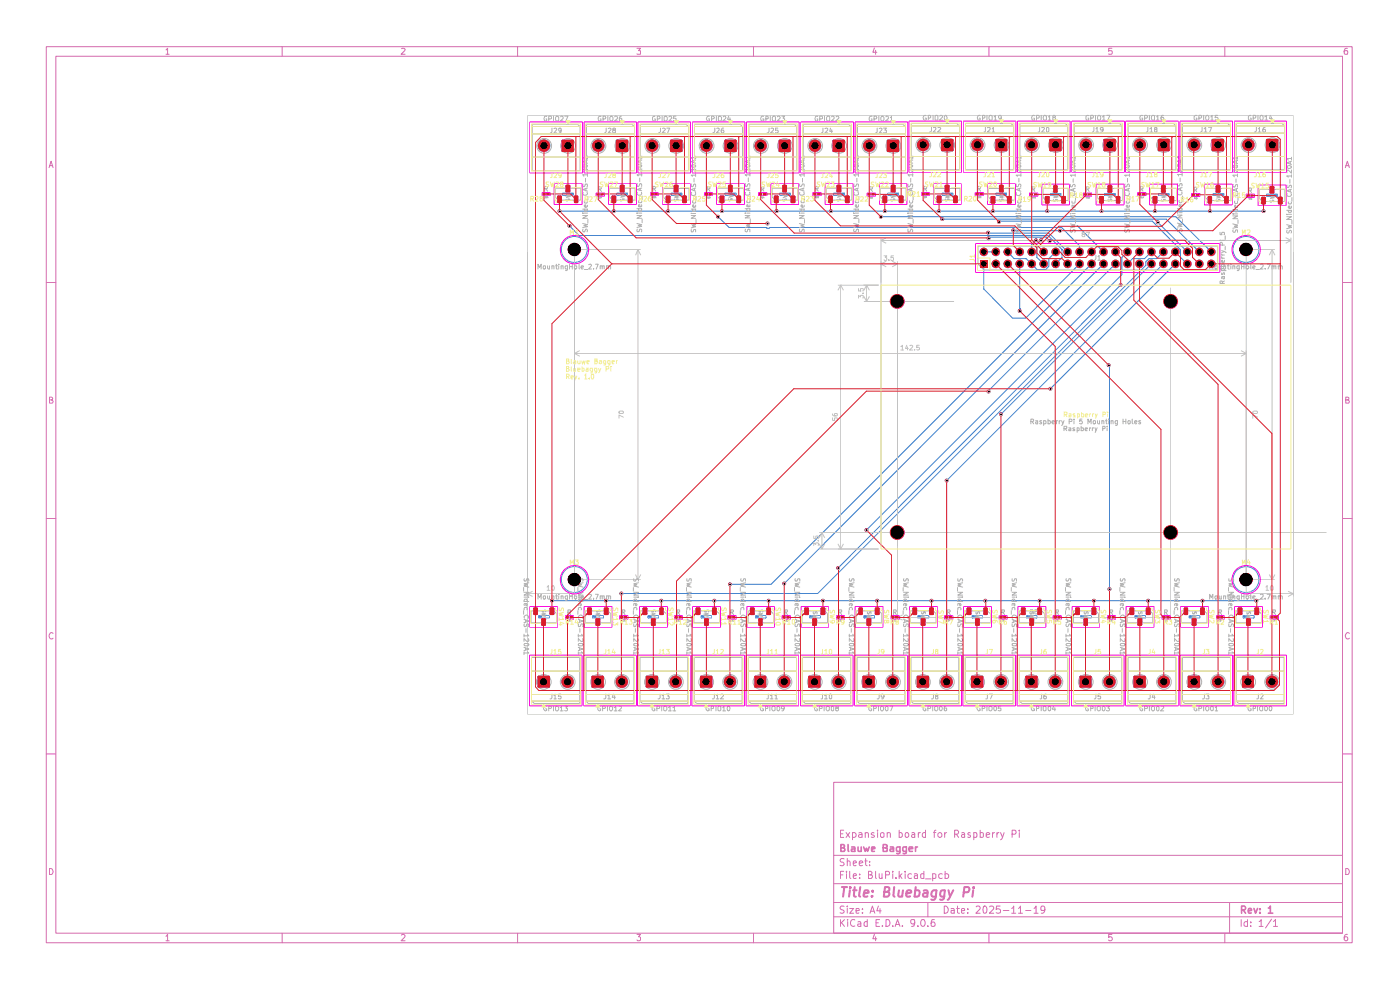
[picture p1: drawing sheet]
<svg xmlns="http://www.w3.org/2000/svg" width="297mm" height="210mm" viewBox="0 0 297 210" stroke-linecap="round" stroke-linejoin="round" font-family="sans-serif">
<g fill="none" stroke="#d56aad" stroke-width=".21">
<path d="M9.8 9.9h277v190.1h-277zM11.9 11.9h272.9v186h-272.9zM35.2 10.6l.4-.4v1.3M35.2 11.5h.7M59.9 9.9v2M85.2 10.3l.5-.1 .2 .4-.8 .9h.8M109.8 9.9v2M135.1 10.2h.8l-.4 .5 .4 .1v.6h-.8M159.8 9.9v2M185.5 10.2l-.3 .9h.8M185.8 10.7v.8M209.8 9.9v2"/>
<path d="M235.9 10.2h-.7v.6l.6-.1 .2 .3-.1 .4h-.7M259.8 9.9v2M285.8 10.2l-.5 .1-.1 .4v.7l.6 .1v-.8h-.5l-.1 .3M10.4 35.6l.4-1.4 .5 1.4M10.5 35.1h.7M285.4 35.6l.4-1.4 .5 1.4M285.5 35.1h.7M9.8 59.9h2.1M284.8 59.9h2M10.5 84.8l.6-.1v-.4l-.6-.1v1.3h.6l.2-.4-.4-.3M285.5 84.8l.6-.1v-.4l-.6-.1v1.3h.6l.2-.4-.4-.3M9.8 110h2.1"/>
<path d="M284.8 110h2M11.3 134.4a.57 .57 0 0 0-.8 0 .57 .57 0 0 0 0 .8l.3 .3 .5-.1M286.3 134.4a.57 .57 0 0 0-.8 0 .57 .57 0 0 0 0 .8l.3 .3 .5-.1M9.8 159.9h2.1M284.8 159.9h2M176.9 165.9h107.9v32h-107.9zM178.3 176.9h.5M179 176.1h-.7v1.5h.7M179.5 176.6l.8 1M180.3 176.6l-.8 1M180.8 176.7h.6l.2 .7a.52 .52 0 0 1-.8 .1M180.8 176.6v1.5"/>
<path d="M182.2 176.7h.6l.1 .9M182.9 177h-.5l-.3 .3 .3 .3 .5-.1M183.6 176.8v-.1a.36 .36 0 0 1 .6 .2v.7M183.6 176.6v1M185.4 176.7a.35 .35 0 0 0-.4-.1 .35 .35 0 0 0-.2 .4l.7 .4-.3 .2-.4-.1M186.2 176.1v.2M186.2 176.6v1M186.9 176.8l.2-.2 .4 .2-.1 .7a.45 .45 0 0 1-.6-.1zM188.2 176.8l.1-.1a.36 .36 0 0 1 .6 .2v.7M188.2 176.6v1M190.8 176.7l.4-.1 .2 .4v.4l-.2 .2-.4-.1M190.8 176.1v1.5"/>
<path d="M192.1 176.7l.4-.1 .3 .4v.4l-.3 .2h-.2l-.3-.2zM193.5 176.7h.5l.1 .9M194.1 177h-.6l-.1 .3 .1 .3 .6-.1M194.8 176.6v1M195.2 176.6l-.3 .1-.1 .3M196.3 176.7l-.4-.1-.2 .4v.4l.2 .2 .4-.1M196.3 176.1v1.5M198 176.6h.5M198.5 176.1l-.3 .3v1.2M199 176.8l.3-.2 .3 .1 .2 .7a.47 .47 0 0 1-.4 .2 .47 .47 0 0 1-.4-.2zM200.4 176.6v1M200.8 176.6l-.4 .4"/>
<path d="M202.5 177h.6a.47 .47 0 0 0 .3-.5 .47 .47 0 0 0-.3-.4h-.6v1.5M202.9 177l.5 .6M204 176.7h.6v.9M204.6 177h-.5l-.1 .3 .1 .3 .5-.1M205.8 176.7l-.3-.1-.2 .4 .4 .1 .2 .4-.2 .1-.4-.1M206.6 176.7l.4-.1 .3 .4-.1 .5h-.6M206.6 176.6v1.5M207.9 176.7l.5-.1 .2 .2v.7l-.2 .1-.5-.1M207.9 176.1v1.5M209.2 177.1l.8-.1-.1-.3-.4-.1-.3 .3v.6l.3 .1 .4-.1M210.6 176.6v1M211 176.6l-.4 .4"/>
<path d="M211.5 176.6v1M211.9 176.6l-.4 .4M212.3 176.6l.4 1M213 176.6l-.5 1.4-.2 .1M214.7 177l.8-.1v-.7l-.8-.1v1.5M216.2 176.1v.2M216.2 176.6v1M10.5 184.2a.71 .71 0 0 1 .7 .5 .71 .71 0 0 1-.2 .8h-.5zM35.2 198.6l.4-.4v1.4M35.2 199.6h.7M59.9 197.9v2.1M85.2 198.4l.1-.2h.4l.2 .4-.8 1h.8"/>
<path d="M109.8 197.9v2.1M135.1 198.2h.8l-.4 .5 .4 .2v.5l-.3 .2h-.3l-.2-.2M159.8 197.9v2.1M176.9 194.5h107.9M176.9 191.4h107.9M176.9 187.4h107.9M176.9 181.4h107.9M178.3 195.1v1.4M178.3 185.6h.5M178.5 195.7l.7 .8M179 184.8h-.7v1.5M179.1 192.3l-.6-.1-.3 .3 .3 .5 .5 .1v.5h-.8"/>
<path d="M179.1 182.2l-.6-.1-.3 .4 .3 .4h.3l.2 .1 .1 .4-.3 .2h-.6M179.2 195.1l-.9 .8M179.6 184.8v.2M179.6 185.3v1M179.7 192.2v.2M179.7 182.8l.2-.2 .4 .1v.9M179.7 182.1v1.5M179.7 192.7v1M179.8 195.1v.1M179.8 195.5v1M180.3 192.7h.8l-.8 1h.8M180.3 184.8v1.3l.2 .2"/>
<path d="M181 185.8l.7-.1-.2-.4-.4 .1-.1 .7 .2 .2h.4M181 183.1l.7-.1-.2-.4-.4 .1-.1 .7 .2 .2h.4M181.4 195.2l-.6-.1a.74 .74 0 0 0-.4 .9 .74 .74 0 0 0 1 .4M181.6 193.2l.7-.1-.2-.4-.5 .1v.8h.6M182 195.6h.5l.1 .9M182.3 183.1l.7-.1v-.3l-.5-.1-.2 .3 .1 .7h.6M182.4 186.2v.1M182.4 185.4v.2M182.6 195.9l-.6 .1-.1 .2 .2 .3 .5-.1M183 193.6v.1M183 192.8v.2M183.5 182.6h.5"/>
<path d="M183.6 182.1v1.3l.4 .2M184 195.6l-.4-.1-.3 .3 .1 .6h.6M184 195.1v1.4M184.2 185.6h.5l.2-.2 .1-.3-.3-.3h-.5v1.5h.6a.45 .45 0 0 0 .1-.7h-.2M184.5 183.5v.1M184.5 182.7v.2M184.6 193.7l.5-1.5 .5 1.5M184.7 193.3h.7M185.5 198.2l-.3 .9h.8M185.8 184.8v1.5h.1M185.8 198.7v.9M185.8 195.7h.5"/>
<path d="M186.3 192.2l-.3 1h.9M186.5 185.3l.1 1h.3l.2-.1M186.6 195.1h-.8v1.4h.8M186.7 192.7v1M187.1 185.3v1M187.2 196.4v.1M187.9 185.6h.6l.2-.5-.2-.3h-.6v1.5M188 195.1h.5a.78 .78 0 0 1 .3 .9 .78 .78 0 0 1-.8 .5zM189.4 196.4v.1M189.4 184.8v.2M189.4 185.3v1M189.9 196.5l.5-1.4 .5 1.4"/>
<path d="M190.1 186.2v.1M190.1 196.1h.7M190.8 184.8v1.5M190.9 185.8l.4 .5M191.3 185.3l-.5 .6M191.4 196.4v.1M192 184.8v.2M192 185.3v1M193.4 185.4a.52 .52 0 0 0-.8 .2l.2 .7h.6M194 185.4h.6v.9M194.1 195.7l-.3 .3-.4-.1-.2-.2 .2-.6h.6a1.12 1.12 0 0 1-.4 1.4h-.2M194.6 185.7l-.6 .1v.5h.6"/>
<path d="M194.7 196.4v.1M195.5 195.2l.5-.1a.84 .84 0 0 1-.3 1.4l-.2-.1-.2-.4zM196 185.4l-.4-.1-.3 .2v.7l.3 .1h.4M196 184.8v1.5M196.3 186.4h1.2M196.8 196.4v.1M196.8 191.4v3.1M197.9 185.4l.4-.1 .2 .2v.7l-.2 .1h-.4M197.9 185.3v1.6M198.2 195.1h-.4a1.12 1.12 0 0 0 0 1.4l.5-.1a.6 .6 0 0 0-.2-.8l-.5 .1-.1 .2M199.9 185.4a.52 .52 0 0 0-.8 .2l.2 .7h.6M200.3 192.2a.77 .77 0 0 1 .9 .8 .77 .77 0 0 1-.9 .7z"/>
<path d="M200.5 185.4a.52 .52 0 0 1 .7 .2l-.1 .7h-.6M200.5 184.8v1.5M201.8 192.8h.6v.9M202.4 193.1l-.6 .1v.4h.6M202.9 192.7h.6M203.1 192.2v1.3l.4 .2M204 193.2l.6-.1-.1-.4-.5 .1v.7l.1 .2 .5-.1M205.3 193.6v.1M205.3 192.8v.2M207.1 192.4l.2-.2h.4a.45 .45 0 0 1 .2 .7l-.9 .8h.9M208.6 192.4l.3-.2a.88 .88 0 0 1 .1 1.5l-.4-.1zM209.8 197.9v2.1"/>
<path d="M210 192.4l.1-.2h.4l.2 .2 .1 .3-.9 1h.9M212.2 192.2h-.8l-.1 .8 .3-.2 .5 .1 .2 .2-.1 .5h-.9M212.8 193.1h1.2M214.6 192.7l.5-.5v1.5M214.6 193.7h.9M216.1 192.7l.4-.5v1.5M216.1 193.7h.8M217.6 193.1h1.1M219.4 192.7l.4-.5v1.5M219.4 193.7h.8M221.7 192.9l-.2 .2h-.6l-.1-.2 .1-.6 .5-.1 .2 .2a1.05 1.05 0 0 1-.4 1.3h-.3M235.9 198.2h-.7v.7l.2-.2h.3l.3 .3v.3l-.3 .3h-.3l-.2-.2"/>
<path d="M259.8 197.9v2.1M260.9 191.4v6.5M263.3 195.1v1.4M264.7 195.6l-.5-.1-.3 .3 .1 .6h.7M264.7 195.1v1.4M265.3 196.4v.1M265.3 195.6v.1M267.1 195.5l.4-.4v1.4M267.1 196.5h.9M269.7 195l-1.2 1.8M270.2 195.5l.4-.4v1.4M270.2 196.5h.8"/>
<path d="M285.5 184.2a.71 .71 0 0 1 .7 .5 .71 .71 0 0 1-.2 .8h-.5zM285.8 198.2l-.5 .2a.92 .92 0 0 0 .1 1.2l.4-.1 .1-.5-.2-.3h-.3l-.2 .3"/>
</g>
<g fill="none" stroke="#d56aad" stroke-width=".34">
<path d="M178.4 179.8l.7-.1v-.5h-.7v1.4h.7l.1-.5-.3-.3M179.9 179.2v1.2l.2 .2M180.7 179.7h.6l.1 .1v.8h-.7v-.5l.7-.1M182 179.7l.1 .9 .6-.1M182.7 179.7v.9M183.2 179.7l.4 .9 .2-.7 .3 .7 .3-.9M187.4 179.8l.6-.1 .2-.1-.1-.4h-.7v1.4h.7l.1-.6-.3-.2M188.9 179.7h.6l.1 .1v.8h-.7v-.5l.7-.1M194.2 179.7v.9M194.6 179.7h-.2l-.2 .2M184.9 180.1l.7-.1-.1-.3h-.5l-.1 .1 .1 .8h.5M190.9 180.6l-.7-.1v-.6l.1-.2h.6v1.1l-.3 .3-.4-.1"/>
<path d="M192.3 180.6l-.7-.1-.1-.6 .2-.2h.6v1.1l-.4 .3-.3-.1M192.9 180.1l.7-.1-.1-.3h-.5l-.1 .1 .1 .8h.5M263.4 193h.6a.47 .47 0 0 0 .2-.4 .47 .47 0 0 0-.2-.4h-.6v1.5M263.7 193l.5 .7M264.8 193.2l.7-.1-.2-.4-.4 .1-.1 .7 .2 .2 .4-.1M266 192.7l.4 1 .4-1M267.3 193.5v.2M267.3 192.8v.2M269.1 192.6l.3-.2 .1-.2v1.5M269.1 193.7h.9"/>
</g>
<g fill="none" stroke="#d56aad" stroke-width=".42">
<path d="M178.6 188.2h1.1M179.1 188.2l-.2 2M180.3 188.8l-.2 1.4M180.4 188.2v.2M181 188.8h.7M181.3 188.2l-.2 1.7 .5 .3M182.5 188.2l-.3 1.7 .3 .3M183.3 189.5l1-.1-.1-.5h-.8l-.2 1 .2 .3 .6-.1M185 190l.1 .1h-.2l.1-.1v.2M185.1 188.9v.3M187.6 189.2h.7a.62 .62 0 0 0 .3-.9l-.9-.1-.2 2h.8l.4-.4a.46 .46 0 0 0-.4-.6M189.7 188.2l-.2 1.7 .3 .3"/>
<path d="M190.7 188.8l-.2 1.1a.49 .49 0 0 0 .9 .1M191.6 188.8l-.2 1.4M192.3 189.5l.9-.1v-.5l-.5-.1-.4 .4v.9h.8M194.2 188.9l.6-.1 .2 .2a.89 .89 0 0 1-.4 1.2l-.6-.1M194.3 188.2l-.3 2M196 188.9h.7v1.3M196.8 189.4h-.7l-.3 .3v.2l.2 .3 .7-.1M198.7 188.8l-.2 1.7a.62 .62 0 0 1-.9 .3M198.7 188.9h-.8a.88 .88 0 0 0-.2 1.2h.8M200.4 188.8l-.2 1.9-.3 .2-.5-.1M200.4 188.9l-.5-.1-.3 .2-.1 1a.64 .64 0 0 0 .9 .1M201.2 188.8l.3 1.4"/>
<path d="M202.2 188.8l-.9 1.9-.3 .2M204.4 189.3h.8a.67 .67 0 0 0 .3-1l-.9-.1-.3 2M206.5 188.8l-.2 1.4M206.5 188.2v.2"/>
</g>
<g fill="#0fe">
<path d="M252.3 143.6h2.1v2.1h-2.1z"/>
<circle cx="246.9" cy="144.6" r="1.31"/>
<circle cx="264.4" cy="123" r="1.4"/>
</g>
<path d="M252.2 143.6h2.1v2h-2.1z" fill="none" stroke="#0fe" stroke-width=".51"/>
<g fill="#0fe">
<path d="M263.8 143.6h2v2.1h-2z"/>
<circle cx="258.4" cy="144.6" r="1.31"/>
<circle cx="248.4" cy="113" r="1.4"/>
</g>
<path d="M263.7 143.6h2.1v2h-2.1z" fill="none" stroke="#0fe" stroke-width=".51"/>
<g fill="#0fe">
<path d="M137.3 143.6h2.1v2.1h-2.1z"/>
<circle cx="269.9" cy="144.6" r="1.31"/>
</g>
<path d="M137.2 143.6h2.2v2h-2.2z" fill="none" stroke="#0fe" stroke-width=".51"/>
<g fill="#0fe">
<path d="M160.3 143.6h2v2.1h-2z"/>
<circle cx="143.4" cy="144.6" r="1.31"/>
</g>
<path d="M160.3 143.6h2v2h-2z" fill="none" stroke="#0fe" stroke-width=".51"/>
<g fill="#0fe">
<path d="M148.8 143.6h2.1v2.1h-2.1z"/>
<circle cx="166.4" cy="144.6" r="1.31"/>
</g>
<path d="M148.8 143.6h2.1v2h-2.1z" fill="none" stroke="#0fe" stroke-width=".51"/>
<g fill="#0fe">
<path d="M171.7 143.6h2.2v2.1h-2.2z"/>
<circle cx="154.9" cy="144.6" r="1.31"/>
</g>
<path d="M171.7 143.6h2.1v2h-2.1z" fill="none" stroke="#0fe" stroke-width=".51"/>
<g fill="#0fe">
<path d="M183.3 143.6h2.1v2.1h-2.1z"/>
<circle cx="177.9" cy="144.6" r="1.31"/>
</g>
<path d="M183.2 143.6h2.1v2h-2.1z" fill="none" stroke="#0fe" stroke-width=".51"/>
<g fill="#0fe">
<path d="M206.3 143.6h2.1v2.1h-2.1z"/>
<circle cx="189.4" cy="144.6" r="1.31"/>
</g>
<path d="M206.2 143.6h2.2v2h-2.2z" fill="none" stroke="#0fe" stroke-width=".51"/>
<g fill="#0fe">
<path d="M194.8 143.6h2.1v2.1h-2.1z"/>
<circle cx="212.4" cy="144.6" r="1.31"/>
</g>
<path d="M194.7 143.6h2.1v2h-2.1z" fill="none" stroke="#0fe" stroke-width=".51"/>
<g fill="#0fe">
<path d="M240.7 143.6h2.2v2.1h-2.2z"/>
<circle cx="200.9" cy="144.6" r="1.31"/>
</g>
<path d="M240.7 143.6h2.1v2h-2.1z" fill="none" stroke="#0fe" stroke-width=".51"/>
<path d="M217.8 143.6h2.1v2.1h-2.1z" fill="#0fe"/>
<path d="M217.8 143.6h2.1v2h-2.1z" fill="none" stroke="#0fe" stroke-width=".51"/>
<g fill="#0fe">
<path d="M229.3 143.6h2v2.1h-2z"/>
<circle cx="223.9" cy="144.6" r="1.31"/>
</g>
<path d="M229.3 143.6h2v2h-2z" fill="none" stroke="#0fe" stroke-width=".51"/>
<g fill="#0fe">
<path d="M211.5 29.8h2v2.1h-2z"/>
<circle cx="235.4" cy="144.6" r="1.31"/>
<circle cx="221.4" cy="56" r=".89"/>
<circle cx="221.4" cy="53.5" r=".89"/>
<circle cx="224" cy="56" r=".89"/>
<circle cx="224" cy="53.5" r=".89"/>
<circle cx="226.5" cy="56" r=".89"/>
<circle cx="226.5" cy="53.5" r=".89"/>
<circle cx="229.1" cy="56" r=".89"/>
<circle cx="229.1" cy="53.5" r=".89"/>
<circle cx="231.6" cy="56" r=".89"/>
<circle cx="231.6" cy="53.5" r=".89"/>
<circle cx="234.1" cy="56" r=".89"/>
<circle cx="234.1" cy="53.5" r=".89"/>
<circle cx="236.7" cy="56" r=".89"/>
<circle cx="236.7" cy="53.5" r=".89"/>
</g>
<path d="M211.4 29.7h2v2.1h-2z" fill="none" stroke="#0fe" stroke-width=".51"/>
<path d="M234.4 29.8h2.1v2.1h-2.1z" fill="#0fe"/>
<path d="M234.4 29.7h2.1v2.1h-2.1z" fill="none" stroke="#0fe" stroke-width=".51"/>
<g fill="#0fe">
<path d="M222.9 29.8h2.1v2.1h-2.1z"/>
<circle cx="230.4" cy="30.8" r="1.31"/>
</g>
<path d="M222.8 29.7h2.2v2.1h-2.2z" fill="none" stroke="#0fe" stroke-width=".51"/>
<g fill="#0fe">
<path d="M176.9 29.9h2.1v2.1h-2.1z"/>
<circle cx="218.9" cy="30.8" r="1.31"/>
<circle cx="184.4" cy="30.9" r="1.31"/>
</g>
<path d="M176.9 29.9h2.1v2.1h-2.1z" fill="none" stroke="#0fe" stroke-width=".51"/>
<g fill="#0fe">
<path d="M165.5 29.9h2v2.1h-2z"/>
<circle cx="172.9" cy="30.9" r="1.31"/>
</g>
<path d="M165.4 29.9h2.1v2.1h-2.1z" fill="none" stroke="#0fe" stroke-width=".51"/>
<g fill="#0fe">
<path d="M154 29.9h2.1v2.1h-2.1z"/>
<circle cx="161.4" cy="30.9" r="1.31"/>
</g>
<path d="M153.9 29.9h2.1v2.1h-2.1z" fill="none" stroke="#0fe" stroke-width=".51"/>
<g fill="#0fe">
<path d="M125.8 143.6h2.1v2.1h-2.1z"/>
<circle cx="149.9" cy="30.9" r="1.31"/>
<circle cx="121.9" cy="123" r="1.4"/>
</g>
<path d="M125.7 143.6h2.1v2h-2.1z" fill="none" stroke="#0fe" stroke-width=".51"/>
<g fill="#0fe">
<path d="M114.3 143.6h2.2v2.1h-2.2z"/>
<circle cx="131.9" cy="144.6" r="1.31"/>
</g>
<path d="M114.3 143.6h2.1v2h-2.1z" fill="none" stroke="#0fe" stroke-width=".51"/>
<g fill="#0fe">
<path d="M188.4 29.9h2.1v2.1h-2.1z"/>
<circle cx="120.4" cy="144.6" r="1.31"/>
<circle cx="207.4" cy="30.8" r="1.31"/>
</g>
<path d="M188.4 29.9h2.1v2.1h-2.1z" fill="none" stroke="#0fe" stroke-width=".51"/>
<g fill="#0fe">
<path d="M199.9 29.8h2.2v2.1h-2.2z"/>
<circle cx="208.7" cy="53.5" r=".89"/>
</g>
<path d="M199.9 29.7h2.1v2.1h-2.1z" fill="none" stroke="#0fe" stroke-width=".51"/>
<g fill="#0fe">
<path d="M119.4 29.9h2.1v2.1h-2.1z"/>
<circle cx="195.9" cy="30.8" r="1.31"/>
<circle cx="211.3" cy="53.5" r=".89"/>
<circle cx="216.4" cy="56" r=".89"/>
<circle cx="216.4" cy="53.5" r=".89"/>
<circle cx="218.9" cy="56" r=".89"/>
<circle cx="218.9" cy="53.5" r=".89"/>
<circle cx="190.4" cy="113" r="1.4"/>
<circle cx="121.9" cy="53" r="1.4"/>
</g>
<path d="M119.4 29.9h2.1v2.1h-2.1z" fill="none" stroke="#0fe" stroke-width=".51"/>
<g fill="#0fe">
<path d="M142.4 29.9h2.2v2.1h-2.2z"/>
<circle cx="115.4" cy="30.9" r="1.31"/>
</g>
<path d="M142.4 29.9h2.1v2.1h-2.1z" fill="none" stroke="#0fe" stroke-width=".51"/>
<g fill="#0fe">
<path d="M130.9 29.9h2.2v2.1h-2.2z"/>
<circle cx="138.4" cy="30.9" r="1.31"/>
</g>
<path d="M130.9 29.9h2.1v2.1h-2.1z" fill="none" stroke="#0fe" stroke-width=".51"/>
<g fill="#0fe">
<path d="M207.9 55.2h1.7v1.7h-1.7z"/>
<path d="M257.3 29.8h2.2v2.1h-2.2z"/>
<circle cx="127" cy="30.9" r="1.31"/>
<circle cx="211.3" cy="56" r=".89"/>
<circle cx="213.8" cy="56" r=".89"/>
<circle cx="213.8" cy="53.5" r=".89"/>
<circle cx="190.4" cy="64" r="1.4"/>
</g>
<path d="M257.3 29.7h2.1v2.1h-2.1z" fill="none" stroke="#0fe" stroke-width=".51"/>
<g fill="#0fe">
<path d="M245.9 29.8h2v2.1h-2z"/>
<circle cx="253.4" cy="30.8" r="1.31"/>
<circle cx="264.9" cy="30.8" r="1.31"/>
</g>
<path d="M245.9 29.7h2v2.1h-2z" fill="none" stroke="#0fe" stroke-width=".51"/>
<g fill="#0fe">
<path d="M268.9 29.8h2.1v2.1h-2.1z"/>
<circle cx="241.8" cy="30.8" r="1.31"/>
<circle cx="239.2" cy="56" r=".89"/>
<circle cx="239.2" cy="53.5" r=".89"/>
<circle cx="241.8" cy="56" r=".89"/>
<circle cx="241.8" cy="53.5" r=".89"/>
<circle cx="244.3" cy="56" r=".89"/>
<circle cx="244.3" cy="53.5" r=".89"/>
<circle cx="246.8" cy="56" r=".89"/>
<circle cx="246.8" cy="53.5" r=".89"/>
<circle cx="249.4" cy="56" r=".89"/>
<circle cx="248.4" cy="64" r="1.4"/>
<circle cx="251.9" cy="56" r=".89"/>
<circle cx="254.5" cy="56" r=".89"/>
<circle cx="254.5" cy="53.5" r=".89"/>
<circle cx="257" cy="56" r=".89"/>
<circle cx="257" cy="53.5" r=".89"/>
<circle cx="249.4" cy="53.5" r=".89"/>
<circle cx="251.9" cy="53.5" r=".89"/>
</g>
<path d="M268.8 29.7h2.1v2.1h-2.1z" fill="none" stroke="#0fe" stroke-width=".51"/>
<circle cx="264.4" cy="53" r="1.4" fill="#0fe"/>
<g fill="none" stroke="#3c7eca" stroke-width=".21">
<path d="M118.5 44.6h.4v.4h-.4zM118.7 44.8h.1M118.7 44.8h149.4M120.6 47.7h.4v.4h-.4zM120.8 47.9l2 2.1h99.5l3 2.9M130 44.6h.4v.4h-.4zM141.5 44.6h.4v.4h-.4zM152.1 45.7h.4v.5h-.4zM152.3 46l2.4 2.3h7.9l.1 .1h.4l.2-.1h61.9l3.8 3.9v1.2M153 44.6h.4v.4h-.4zM162.6 47.2h.4v.4h-.4zM164.6 44.6h.4v.4h-.4z"/>
<path d="M176.1 44.6h.4v.4h-.4zM186.7 45.7h.4v.5h-.4zM186.9 46h62.5l7.6 7.4M187.5 44.6h.4v.4h-.4zM199 44.6h.4v.4h-.4zM199.7 46.3h.4v.4h-.4zM199.9 46.5h47.5l7 6.9M208.7 56v5.3l6.1 6.2h2.8l11.4-11.5M208.7 53.4h2.5M209.1 50h.1M209.4 49.1h.4v.5h-.4zM209.5 50.3h.4v.5h-.4z"/>
<path d="M209.6 49.4h12.8l4.1 4M209.8 50.5l.2-.2h11.9l.8 .8M210.4 44.6h.5v.4h-.5zM211.7 46.8h.4v.5h-.4zM211.9 47.1l.1-.2h32.4l6 6.1v1.6l1.5 1.4M213.8 53.4l1.3 1.5h2.6l2.3 2.2h1.9l.6-.6v-1.6l1.4-1.5M214.8 48.6h.4v.5h-.4zM215 48.8l9.9 .1M215.2 48.3h.1M216.3 56v10M219.6 50.7h.4v.5h-.4zM219.8 51l-.9 .9v1.5"/>
<path d="M220.6 50.7h.4v.5h-.4zM220.8 51l-.8 .7v2.9l1.4 1.4M222 44.6h.4v.4h-.4zM222.5 50.9h.4v.5h-.4zM224.7 48.7h.4v.5h-.4zM225.3 52.9h.1M225.3 53.9h.1M225.3 52.9v1.7l-1.4 1.4M228.5 47.8l5.6 5.6M231.6 56l-68 67.9h-8.7M233.5 44.6h.4v.4h-.4zM234.1 56l-67.7 67.8"/>
<path d="M236.6 56l-26.9 26.9v.2M239.2 53.4l-1.2 1.2v3.6l-54.2 54.2M244.3 53.4l-1.5 1.5h-2.5l-1.1 1.1M244.3 56l-32 31.9M244.8 44.6h.4v.4h-.4zM245.4 46.9h.4v.5h-.4zM245.6 47.2l6.3 6.2M246.8 53.4l-1.4 1.5h-1.6l-.7 .6v.8l-69.6 69.6h-41.7M246.8 56l-46 45.9M249.3 56l-26.5 26.5M256.5 44.6h.4v.4h-.4zM267.8 44.6h.5v.4h-.5z"/>
<path d="M216.1 65.7h.4v.5h-.4zM216.3 65.4h.1M235 77.2h.4v.5h-.4zM235.2 77.5l.2 .1v47.4M237.5 60.2h.4v.5h-.4zM237.7 60.4h.1M237.7 60.4l-59.9 60.1M209.5 82.8h.4v.5h-.4zM212.1 87.7h.4v.4h-.4zM222.6 82.2h.4v.5h-.4zM222.8 82.5h.1M183.6 112.2h.4v.5h-.4z"/>
<path d="M200.6 101.7h.4v.5h-.4zM116.9 127.2h.4v.4h-.4zM117.1 127.4h149.4M128.3 127.2h.4v.4h-.4zM131.6 125.7h.4v.4h-.4zM140.1 127.2h.4v.4h-.4zM151.3 127.2h.5v.4h-.5zM154.6 123.7h.5v.5h-.5zM162.9 127.2h.4v.4h-.4zM166.2 123.6h.4v.4h-.4zM174.4 127.2h.4v.4h-.4zM177.6 120.3h.4v.4h-.4z"/>
<path d="M185.9 127.2h.4v.4h-.4zM197.4 127.2h.4v.4h-.4zM208.8 127.2h.4v.4h-.4zM220.3 127.2h.5v.4h-.5zM231.9 127.2h.4v.4h-.4zM235.2 124.7h.4v.5h-.4zM243.4 127.2h.4v.4h-.4zM254.9 127.2h.4v.4h-.4zM266.3 127.2h.4v.4h-.4z"/>
</g>
<g fill="#3c7eca">
<path d="M252.2 143.6h2.1v2h-2.1z"/>
<circle cx="246.9" cy="144.6" r="1.31"/>
<circle cx="264.3" cy="122.9" r="1.4"/>
</g>
<path d="M252.2 143.6h2.1v2h-2.1z" fill="none" stroke="#3c7eca" stroke-width=".51"/>
<g fill="#3c7eca">
<path d="M263.7 143.6h2.1v2h-2.1z"/>
<circle cx="258.4" cy="144.6" r="1.31"/>
<circle cx="248.3" cy="112.9" r="1.4"/>
</g>
<path d="M263.7 143.6h2.1v2h-2.1z" fill="none" stroke="#3c7eca" stroke-width=".51"/>
<g fill="#3c7eca">
<path d="M137.2 143.6h2.2v2h-2.2z"/>
<circle cx="269.8" cy="144.6" r="1.31"/>
</g>
<path d="M137.2 143.6h2.2v2h-2.2z" fill="none" stroke="#3c7eca" stroke-width=".51"/>
<g fill="#3c7eca">
<path d="M160.3 143.6h2v2h-2z"/>
<circle cx="143.3" cy="144.6" r="1.31"/>
</g>
<path d="M160.3 143.6h2v2h-2z" fill="none" stroke="#3c7eca" stroke-width=".51"/>
<g fill="#3c7eca">
<path d="M148.8 143.6h2.1v2h-2.1z"/>
<circle cx="166.4" cy="144.6" r="1.31"/>
</g>
<path d="M148.8 143.6h2.1v2h-2.1z" fill="none" stroke="#3c7eca" stroke-width=".51"/>
<g fill="#3c7eca">
<path d="M171.7 143.6h2.1v2h-2.1z"/>
<circle cx="154.9" cy="144.6" r="1.31"/>
</g>
<path d="M171.7 143.6h2.1v2h-2.1z" fill="none" stroke="#3c7eca" stroke-width=".51"/>
<g fill="#3c7eca">
<path d="M183.2 143.6h2.1v2h-2.1z"/>
<circle cx="177.9" cy="144.6" r="1.31"/>
</g>
<path d="M183.2 143.6h2.1v2h-2.1z" fill="none" stroke="#3c7eca" stroke-width=".51"/>
<g fill="#3c7eca">
<path d="M206.2 143.6h2.2v2h-2.2z"/>
<circle cx="189.4" cy="144.6" r="1.31"/>
</g>
<path d="M206.2 143.6h2.2v2h-2.2z" fill="none" stroke="#3c7eca" stroke-width=".51"/>
<g fill="#3c7eca">
<path d="M194.7 143.6h2.1v2h-2.1z"/>
<circle cx="212.3" cy="144.6" r="1.31"/>
</g>
<path d="M194.7 143.6h2.1v2h-2.1z" fill="none" stroke="#3c7eca" stroke-width=".51"/>
<g fill="#3c7eca">
<path d="M240.7 143.6h2.1v2h-2.1z"/>
<circle cx="200.8" cy="144.6" r="1.31"/>
</g>
<path d="M240.7 143.6h2.1v2h-2.1z" fill="none" stroke="#3c7eca" stroke-width=".51"/>
<path d="M217.8 143.6h2.1v2h-2.1z" fill="#3c7eca"/>
<path d="M217.8 143.6h2.1v2h-2.1z" fill="none" stroke="#3c7eca" stroke-width=".51"/>
<g fill="#3c7eca">
<path d="M229.3 143.6h2v2h-2z"/>
<circle cx="223.9" cy="144.6" r="1.31"/>
</g>
<path d="M229.3 143.6h2v2h-2z" fill="none" stroke="#3c7eca" stroke-width=".51"/>
<g fill="#3c7eca">
<path d="M211.4 29.7h2v2.1h-2z"/>
<circle cx="235.4" cy="144.6" r="1.31"/>
<circle cx="221.4" cy="56" r=".89"/>
<circle cx="221.4" cy="53.4" r=".89"/>
<circle cx="223.9" cy="56" r=".89"/>
<circle cx="223.9" cy="53.4" r=".89"/>
<circle cx="226.5" cy="56" r=".89"/>
<circle cx="226.5" cy="53.4" r=".89"/>
<circle cx="229" cy="56" r=".89"/>
<circle cx="229" cy="53.4" r=".89"/>
<circle cx="231.6" cy="56" r=".89"/>
<circle cx="231.6" cy="53.4" r=".89"/>
<circle cx="234.1" cy="56" r=".89"/>
<circle cx="234.1" cy="53.4" r=".89"/>
<circle cx="236.6" cy="56" r=".89"/>
<circle cx="236.6" cy="53.4" r=".89"/>
</g>
<path d="M211.4 29.7h2v2.1h-2z" fill="none" stroke="#3c7eca" stroke-width=".51"/>
<path d="M234.4 29.7h2.1v2.1h-2.1z" fill="#3c7eca"/>
<path d="M234.4 29.7h2.1v2.1h-2.1z" fill="none" stroke="#3c7eca" stroke-width=".51"/>
<g fill="#3c7eca">
<path d="M222.8 29.7h2.2v2.1h-2.2z"/>
<circle cx="230.4" cy="30.7" r="1.31"/>
</g>
<path d="M222.8 29.7h2.2v2.1h-2.2z" fill="none" stroke="#3c7eca" stroke-width=".51"/>
<g fill="#3c7eca">
<path d="M176.9 29.9h2.1v2.1h-2.1z"/>
<circle cx="218.9" cy="30.7" r="1.31"/>
<circle cx="184.4" cy="30.9" r="1.31"/>
</g>
<path d="M176.9 29.9h2.1v2.1h-2.1z" fill="none" stroke="#3c7eca" stroke-width=".51"/>
<g fill="#3c7eca">
<path d="M165.4 29.9h2.1v2.1h-2.1z"/>
<circle cx="172.9" cy="30.9" r="1.31"/>
</g>
<path d="M165.4 29.9h2.1v2.1h-2.1z" fill="none" stroke="#3c7eca" stroke-width=".51"/>
<g fill="#3c7eca">
<path d="M153.9 29.9h2.1v2.1h-2.1z"/>
<circle cx="161.4" cy="30.9" r="1.31"/>
</g>
<path d="M153.9 29.9h2.1v2.1h-2.1z" fill="none" stroke="#3c7eca" stroke-width=".51"/>
<g fill="#3c7eca">
<path d="M125.7 143.6h2.1v2h-2.1z"/>
<circle cx="149.9" cy="30.9" r="1.31"/>
<circle cx="121.8" cy="122.9" r="1.4"/>
</g>
<path d="M125.7 143.6h2.1v2h-2.1z" fill="none" stroke="#3c7eca" stroke-width=".51"/>
<g fill="#3c7eca">
<path d="M114.3 143.6h2.1v2h-2.1z"/>
<circle cx="131.9" cy="144.6" r="1.31"/>
</g>
<path d="M114.3 143.6h2.1v2h-2.1z" fill="none" stroke="#3c7eca" stroke-width=".51"/>
<g fill="#3c7eca">
<path d="M188.4 29.9h2.1v2.1h-2.1z"/>
<circle cx="120.4" cy="144.6" r="1.31"/>
<circle cx="207.3" cy="30.7" r="1.31"/>
</g>
<path d="M188.4 29.9h2.1v2.1h-2.1z" fill="none" stroke="#3c7eca" stroke-width=".51"/>
<g fill="#3c7eca">
<path d="M199.9 29.7h2.1v2.1h-2.1z"/>
<circle cx="208.7" cy="53.4" r=".89"/>
</g>
<path d="M199.9 29.7h2.1v2.1h-2.1z" fill="none" stroke="#3c7eca" stroke-width=".51"/>
<g fill="#3c7eca">
<path d="M119.4 29.9h2.1v2.1h-2.1z"/>
<circle cx="195.8" cy="30.7" r="1.31"/>
<circle cx="211.2" cy="53.4" r=".89"/>
<circle cx="216.3" cy="56" r=".89"/>
<circle cx="216.3" cy="53.4" r=".89"/>
<circle cx="218.9" cy="56" r=".89"/>
<circle cx="218.9" cy="53.4" r=".89"/>
<circle cx="190.3" cy="112.9" r="1.4"/>
<circle cx="121.8" cy="52.9" r="1.4"/>
</g>
<path d="M119.4 29.9h2.1v2.1h-2.1z" fill="none" stroke="#3c7eca" stroke-width=".51"/>
<g fill="#3c7eca">
<path d="M142.4 29.9h2.1v2.1h-2.1z"/>
<circle cx="115.4" cy="30.9" r="1.31"/>
</g>
<path d="M142.4 29.9h2.1v2.1h-2.1z" fill="none" stroke="#3c7eca" stroke-width=".51"/>
<g fill="#3c7eca">
<path d="M130.9 29.9h2.1v2.1h-2.1z"/>
<circle cx="138.3" cy="30.9" r="1.31"/>
</g>
<path d="M130.9 29.9h2.1v2.1h-2.1z" fill="none" stroke="#3c7eca" stroke-width=".51"/>
<g fill="#3c7eca">
<path d="M207.9 55.1h1.6v1.7h-1.6z"/>
<path d="M257.3 29.7h2.1v2.1h-2.1z"/>
<circle cx="126.9" cy="30.9" r="1.31"/>
<circle cx="211.2" cy="56" r=".89"/>
<circle cx="213.8" cy="56" r=".89"/>
<circle cx="213.8" cy="53.4" r=".89"/>
<circle cx="190.3" cy="63.9" r="1.4"/>
</g>
<path d="M257.3 29.7h2.1v2.1h-2.1z" fill="none" stroke="#3c7eca" stroke-width=".51"/>
<g fill="#3c7eca">
<path d="M245.9 29.7h2v2.1h-2z"/>
<circle cx="253.3" cy="30.7" r="1.31"/>
<circle cx="264.8" cy="30.7" r="1.31"/>
</g>
<path d="M245.9 29.7h2v2.1h-2z" fill="none" stroke="#3c7eca" stroke-width=".51"/>
<g fill="#3c7eca">
<path d="M268.8 29.7h2.1v2.1h-2.1z"/>
<circle cx="241.8" cy="30.7" r="1.31"/>
<circle cx="239.2" cy="56" r=".89"/>
<circle cx="239.2" cy="53.4" r=".89"/>
<circle cx="241.7" cy="56" r=".89"/>
<circle cx="241.7" cy="53.4" r=".89"/>
<circle cx="244.3" cy="56" r=".89"/>
<circle cx="244.3" cy="53.4" r=".89"/>
<circle cx="246.8" cy="56" r=".89"/>
<circle cx="246.8" cy="53.4" r=".89"/>
<circle cx="249.3" cy="56" r=".89"/>
<circle cx="248.3" cy="63.9" r="1.4"/>
<circle cx="251.9" cy="56" r=".89"/>
<circle cx="254.4" cy="56" r=".89"/>
<circle cx="254.4" cy="53.4" r=".89"/>
<circle cx="257" cy="56" r=".89"/>
<circle cx="257" cy="53.4" r=".89"/>
<circle cx="249.3" cy="53.4" r=".89"/>
<circle cx="251.9" cy="53.4" r=".89"/>
</g>
<path d="M268.8 29.7h2.1v2.1h-2.1z" fill="none" stroke="#3c7eca" stroke-width=".51"/>
<circle cx="264.3" cy="52.9" r="1.4" fill="#3c7eca"/>
<path d="M111.9 24.5h162.5v127h-162.5z" fill="none" stroke="#d0d2cd" stroke-width=".21"/>
<path d="M137.6 130.8h.6v.1h-.6z" fill="none" stroke="#4295e2" stroke-width=".21"/>
<path d="M137.6 130.7h.6v.2h-.6z" fill="#4295e2"/>
<path d="M137.5 130.6h2.2v.5h-2.2zM148.9 130.8h.5v.1h-.5z" fill="none" stroke="#4295e2" stroke-width=".21"/>
<path d="M148.8 130.7h.5v.2h-.5z" fill="#4295e2"/>
<g fill="none" stroke="#4295e2" stroke-width=".21">
<path d="M119.3 40.9h2.3v.5h-2.3zM120.9 41.1h.6v.2h-.6zM148.7 130.6h2.3v.5h-2.3z"/>
<circle cx="121.8" cy="52.9" r="2.75"/>
</g>
<path d="M120.9 41.1h.6v.1h-.6z" fill="#4295e2"/>
<path d="M142.4 40.9h2.2v.5h-2.2zM144 41.1h.5v.3h-.5zM153.8 40.9h2.4v.5h-2.4z" fill="none" stroke="#4295e2" stroke-width=".21"/>
<path d="M143.9 41.1h.5v.2h-.5z" fill="#4295e2"/>
<path d="M130.8 40.9h2.3v.5h-2.3zM132.5 41.1h.6v.2h-.6z" fill="none" stroke="#4295e2" stroke-width=".21"/>
<path d="M132.4 41.1h.6v.1h-.6z" fill="#4295e2"/>
<path d="M160.4 130.8h.5v.1h-.5z" fill="none" stroke="#4295e2" stroke-width=".21"/>
<path d="M160.4 130.7h.5v.2h-.5z" fill="#4295e2"/>
<path d="M160.2 130.6h2.3v.5h-2.3zM171.9 130.8h.5v.1h-.5z" fill="none" stroke="#4295e2" stroke-width=".21"/>
<path d="M171.9 130.7h.5v.2h-.5z" fill="#4295e2"/>
<path d="M171.7 130.6h2.3v.5h-2.3zM183.3 130.8h.6v.1h-.6z" fill="none" stroke="#4295e2" stroke-width=".21"/>
<path d="M183.3 130.7h.6v.2h-.6z" fill="#4295e2"/>
<path d="M155.4 41.1h.6v.2h-.6zM199.9 40.9h2.2v.5h-2.2zM183.3 130.6h2.2v.5h-2.2z" fill="none" stroke="#4295e2" stroke-width=".21"/>
<path d="M155.4 41.1h.6v.1h-.6z" fill="#4295e2"/>
<path d="M188.3 40.9h2.3v.5h-2.3zM189.9 41.1h.6v.2h-.6z" fill="none" stroke="#4295e2" stroke-width=".21"/>
<path d="M189.9 41.1h.5v.1h-.5z" fill="#4295e2"/>
<path d="M176.8 40.9h2.4v.5h-2.4zM178.4 41.1h.6v.2h-.6z" fill="none" stroke="#4295e2" stroke-width=".21"/>
<path d="M178.4 41.1h.6v.1h-.6z" fill="#4295e2"/>
<path d="M165.4 40.9h2.3v.5h-2.3zM166.9 41.1h.6v.2h-.6z" fill="none" stroke="#4295e2" stroke-width=".21"/>
<path d="M166.9 41.1h.6v.1h-.6z" fill="#4295e2"/>
<g fill="none" stroke="#4295e2" stroke-width=".21">
<path d="M125.9 130.8h.5v.1h-.5z"/>
<circle cx="121.8" cy="122.9" r="2.75"/>
</g>
<path d="M125.8 130.7h.6v.2h-.6z" fill="#4295e2"/>
<path d="M114.3 130.8h.6v.1h-.6zM125.7 130.6h2.4v.5h-2.4z" fill="none" stroke="#4295e2" stroke-width=".21"/>
<path d="M114.3 130.7h.6v.2h-.6z" fill="#4295e2"/>
<path d="M234.3 41h2.3v.5h-2.3zM268.7 41.2h2.4v.5h-2.4zM270.3 41.4h.6v.1h-.6zM114.3 130.6h2.2v.5h-2.2z" fill="none" stroke="#4295e2" stroke-width=".21"/>
<path d="M270.3 41.3h.5v.2h-.5z" fill="#4295e2"/>
<path d="M245.7 41h2.3v.5h-2.3zM247.3 41.2h.6v.2h-.6z" fill="none" stroke="#4295e2" stroke-width=".21"/>
<path d="M247.2 41.1h.6v.2h-.6z" fill="#4295e2"/>
<path d="M257.3 41h2.3v.5h-2.3zM258.9 41.2h.6v.2h-.6z" fill="none" stroke="#4295e2" stroke-width=".21"/>
<path d="M258.8 41.1h.6v.2h-.6z" fill="#4295e2"/>
<g fill="none" stroke="#4295e2" stroke-width=".21">
<path d="M235.9 41.2h.6v.2h-.6z"/>
<circle cx="264.3" cy="52.9" r="2.75"/>
</g>
<path d="M235.9 41.1h.6v.2h-.6z" fill="#4295e2"/>
<path d="M201.5 41.1h.5v.2h-.5z" fill="none" stroke="#4295e2" stroke-width=".21"/>
<path d="M201.4 41.1h.5v.1h-.5z" fill="#4295e2"/>
<path d="M211.3 40.9h2.3v.5h-2.3zM212.9 41.1h.5v.3h-.5z" fill="none" stroke="#4295e2" stroke-width=".21"/>
<path d="M212.8 41.1h.6v.2h-.6z" fill="#4295e2"/>
<path d="M222.8 41h2.3v.5h-2.3zM224.4 41.2h.5v.2h-.5z" fill="none" stroke="#4295e2" stroke-width=".21"/>
<path d="M224.4 41.1h.5v.2h-.5z" fill="#4295e2"/>
<path d="M217.7 130.6h2.3v.5h-2.3zM240.9 130.8h.5v.1h-.5z" fill="none" stroke="#4295e2" stroke-width=".21"/>
<path d="M240.9 130.7h.5v.2h-.5z" fill="#4295e2"/>
<path d="M229.4 130.8h.5v.1h-.5zM240.7 130.6h2.3v.5h-2.3z" fill="none" stroke="#4295e2" stroke-width=".21"/>
<path d="M229.4 130.7h.5v.2h-.5z" fill="#4295e2"/>
<path d="M217.9 130.8h.5v.1h-.5zM229.2 130.6h2.3v.5h-2.3z" fill="none" stroke="#4295e2" stroke-width=".21"/>
<path d="M217.8 130.7h.6v.2h-.6z" fill="#4295e2"/>
<path d="M206.4 130.8h.6v.1h-.6z" fill="none" stroke="#4295e2" stroke-width=".21"/>
<path d="M206.3 130.7h.6v.2h-.6z" fill="#4295e2"/>
<path d="M194.9 130.8h.5v.1h-.5zM206.2 130.6h2.3v.5h-2.3z" fill="none" stroke="#4295e2" stroke-width=".21"/>
<path d="M194.8 130.7h.6v.2h-.6z" fill="#4295e2"/>
<g fill="none" stroke="#4295e2" stroke-width=".21">
<path d="M194.7 130.6h2.4v.5h-2.4zM252.3 130.8h.6v.1h-.6z"/>
<circle cx="264.3" cy="122.9" r="2.75"/>
</g>
<path d="M252.3 130.7h.6v.2h-.6z" fill="#4295e2"/>
<path d="M252.3 130.6h2.2v.5h-2.2zM263.9 130.8h.6v.1h-.6z" fill="none" stroke="#4295e2" stroke-width=".21"/>
<path d="M263.8 130.7h.6v.2h-.6z" fill="#4295e2"/>
<path d="M263.7 130.6h2.4v.5h-2.4z" fill="none" stroke="#4295e2" stroke-width=".21"/>
<g fill="none" stroke="#c2c2c2" stroke-width=".21">
<path d="M111.9 53.5v73M121.9 53.5v73M122.4 53h13.5M135.3 53v70M135.3 53l.6 1.1M135.3 53l-.5 1.1M186.9 50.4v65.5M186.9 51h87M186.9 51l1.1 .6M186.9 56h3.5M186.9 56l1.1 .6M187.5 54.3h.6l-.3 .3 .3 .1v.4l-.1 .2-.5-.2"/>
<path d="M188 50.4l-1.1 .6M188 55.4l-1.1 .6M188.5 55.1v.2M189.3 55.4l1.1 .6M189.6 54.3h-.5l-.1 .4h.6v.4l-.2 .2-.4-.2M190.4 55.4v76.1M190.4 56l-1.1 .6M229.8 49.7l-.3-.3 .2-.1h.3l.1 .3-.6 .3 .2 .3 .4-.1v-.3l-.1-.1M230.5 49.3h.6l-.4 .9M264.4 53.5v73M264.9 53h5.6M269.9 53v70"/>
<path d="M269.9 53l.6 1.1M269.9 53l-.6 1.1M272.8 50.4l1.1 .6M273.9 50.4v9.6M273.9 51l-1.1 .6M274.4 53.5v73M121.9 75h142.5M121.9 75l1.1 .6M123 74.4l-1.1 .6M177.8 60.5h8.6M178.3 60.5v56M178.3 60.5l.6 1.1"/>
<path d="M178.3 60.5l-.5 1.1M182.1 63.2v-.5l.4 .3 .1-.3h.4v.5M182.1 61.2v.5h.5v-.5l.5 .1-.1 .4M183 62.2h.1M183.3 64h19.1M183.3 62.9l.6 1.1M183.9 60.5v3.5M183.9 60.5l.5 1.1M183.9 60.5l-.6 1.1M184.4 62.9l-.5 1.1M191.1 73.5l.3-.3v1M191.1 74.2h.6"/>
<path d="M192.4 73.2l-.3 .7h.6M192.5 73.6v.6M193 73.3l.4-.1 .2 .3-.6 .7h.6M194.1 74.2h.1M195 73.2h-.5v.5h.4l.2 .4-.3 .1h-.3M248.4 61v70.5M263.3 74.4l1.1 .6M264.4 75l-1.1 .6M131.3 87.3l.8-.1 .1 .1v.3l-.7 .1-.2-.1zM132.2 88.5l-.9-.4v.6M176.6 88.6v.6h.5l-.1-.5 .5-.1v.6M176.6 87.8l.3 .4h.6v-.5l-.5 .1v.3l.2 .1"/>
<path d="M265.9 87.2h.7l.2 .3-.2 .2h-.7l-.1-.2zM266.8 88.5l-1-.4v.6M172.6 115.7v-.6l.5 .4v-.4h.5v.6M172.6 113.7v.5l.5 .1v-.5l.5-.1v.6M173.6 114.7h.1M173.8 116.5h12.6M173.8 113h107.6M173.8 115.4l.6 1.1M174.4 113v3.5M174.4 113l.6 1.1M174.4 113l-.6 1.1M175 115.4l-.6 1.1"/>
<path d="M177.8 115.4l.5 1.1M178.9 115.4l-.6 1.1M111.9 125.9h10M111.9 125.9l1.1 .6M113 125.4l-1.1 .5M116.1 124.5l.2-.3v1M116.1 125.2h.6M117.3 124.2a.53 .53 0 0 1 .3 .5 .53 .53 0 0 1-.4 .5l-.2-.6zM120.8 125.4l1.1 .5M121.9 125.9l-1.1 .6M122.4 123h13.5M134.8 121.9l.5 1.1"/>
<path d="M135.9 121.9l-.6 1.1M190.4 131h58M190.4 131l1.1 .5M191.5 130.4l-1.1 .6M219.1 129.3h-.5v.4h.5l-.1 .5-.4-.1M219.7 129.7l-.2-.2 .1-.2h.4l.1 .2-.6 .3 .1 .4h.4l.1-.2-.2-.3M247.3 130.4l1.1 .6M248.4 131l-1.1 .5M264.4 125.9h10M264.4 125.9l1.1 .6M264.9 123h5.6M265.5 125.4l-1.1 .5"/>
<path d="M268.6 124.5l.2-.3v1M268.6 125.2h.6M269.3 121.9l.6 1.1M269.7 124.2l.4 .3v.5l-.2 .2a.54 .54 0 0 1-.4-.4 .54 .54 0 0 1 .2-.6zM270.5 121.9l-.6 1.1M273.3 125.4l1.1 .5M274.4 125.9l-1.1 .6"/>
</g>
<g fill="none" stroke="#afafaf" stroke-width=".21">
<path d="M112.9 26.9h10.2M112.9 28.4h10.2M112.9 33.3h10.2M112.9 26.4h9.7l.5 .5v9.3h-10.2zM116 24.7l-.1-.1a.59 .59 0 0 0-.5 .4 .59 .59 0 0 0 .2 .7h.4v-.5h-.2M116.4 29.8l-2.1 2.2M116.4 25.2l.6-.1v-.3l-.2-.2h-.4v1.1M116.5 30l-2.1 2.1M117.1 27.2v.8l-.3 .2M117.4 24.6v1.1M117.5 27.3l.4-.1 .2 .1-.6 .9h.6M117.8 39.9h5.4v2.6h-4.8l-.6-.7z"/>
<path d="M118.1 24.6l.4 .2v.8h-.6a.67 .67 0 0 1 .2-1zM119 24.8v-.2h.3l.2 .2v.3l-.6 .6h.6M119 27.6l-.3 .3-.2-.2v-.4h.5v.6l-.4 .3M119.8 24.6h.7l-.4 1.1M120.4 39.9l.1-.2 .4 .1v.4h-.5v-.5l-.3 .1v.4l.3-.1M121.5 29.8l-2.2 2.2M121.6 30l-2.1 2.1M123.6 35.1a.58 .58 0 0 1 1 .1l-.1 .3h-.7zM123.7 39v.5a.44 .44 0 0 0 .5-.5h.3v.6M124.2 37.8v.8M124.3 34v.5M124.3 40v.5"/>
<path d="M124.4 26.9h10.2M124.4 28.4h10.2M124.4 33.3h10.2M124.4 26.4h9.7l.5 .5v9.3h-10.2zM124.6 39.9l-1 .3 1 .4M124.6 37.1h-1l.3 .3M124.6 35.9v.6l-.6-.6h-.3v.5M124.6 33.9l-1 .4 1 .3M124.6 33.4h-1l.3 .3M124.6 33.1v.6M124.6 36.8v.6M127.5 24.7l-.2-.1-.4 .3v.5l.2 .3h.4v-.5h-.2"/>
<path d="M127.9 29.8l-2.1 2.2M127.9 25.2l.5-.1 .1-.2-.1-.3h-.5v1.1M128.1 30l-2.2 2.1M128.6 27.2v.7l-.3 .3M128.9 24.6v1.1M129 27.3l.5-.1 .1 .1-.6 .9h.6M129.3 39.9h5.4v2.6h-4.8l-.6-.7zM129.6 24.6h.2a.66 .66 0 0 1 .1 1.1l-.4-.1a.67 .67 0 0 1 .1-1zM130.2 27.6h-.2v-.3h.6l-.1 .3h-.3l-.2 .3 .2 .3 .4-.1v-.4l-.2-.1M130.4 24.8l.2-.2 .4 .2v.3l-.6 .6h.6M131.8 24.6l-.4 .3v.7h.5v-.5h-.3l-.2 .1M133 29.8l-2.2 2.2"/>
<path d="M133.1 30l-2.1 2.1M135.2 38.9v.6l.4-.1 .2-.5 .3 .3v.3M135.2 35a.58 .58 0 0 1 .9 .2 .56 .56 0 0 1-.5 .3 .56 .56 0 0 1-.5-.4zM135.7 37.8v.7M135.8 40v.4M135.8 26.9h10.2M135.8 28.4h10.2M135.8 33.3h10.2M135.8 26.4h9.8l.4 .5v9.3h-10.2zM136.1 39.9l-1 .3 1 .3M136.1 37.1h-1l.3 .2M136.1 35.8v.7l-.7-.7-.3 .3 .1 .3"/>
<path d="M136.1 33.9l-1 .4 1 .3M136.1 33.4h-1l.3 .3M136.1 33.1v.6M136.1 36.8v.5M138.9 24.7l-.1-.1-.4 .3v.5l.2 .3 .4-.1v-.4h-.1M139.4 29.8l-2.1 2.2M139.4 25.2l.6-.1v-.4l-.6-.1v1.1M139.6 30l-2.1 2.1M140.1 27.2v.7l-.4 .3M140.5 24.6v1.1M140.5 27.3l.4-.1 .2 .3-.6 .7h.6M140.9 24.8l.4-.2a.66 .66 0 0 1 .1 1.1l-.5-.1z"/>
<path d="M141.5 27.2h.6l-.5 1M141.9 24.8l.4-.2 .2 .3-.6 .8h.6M143 39.8l.2 .4 .5 .1 .2-.2-.2-.4-.3 .1v.4l.1 .1M143.4 24.6h-.5l-.1 .5h.6v.5h-.6M144.5 29.8l-2.1 2.2M144.6 30l-2.1 2.1M146.6 39v.5l.2 .1 .3-.1v-.4h.5v.5M146.6 35h.8h.2v.4l-.8 .1-.2-.1zM147.2 37.8v.8M147.3 40v.5M147.4 26.9h10.1M147.4 28.4h10.1"/>
<path d="M147.4 33.3h10.1M147.4 26.4h9.6l.5 .5v9.3h-10.1zM147.6 39.9l-1 .3 1 .4M147.6 37.2h-1l.3 .2M147.6 35.9v.6l-.5-.6-.5 .1 .1 .5M147.6 33.9l-1 .4 1 .3M147.6 33.4h-1l.3 .3M147.6 33.1v.6M147.6 36.8v.6M150.4 24.7l-.2-.1-.3 .3v.3l.2 .5 .4-.1v-.4h-.2M150.9 29.8l-2.1 2.2M151 25.2l.5-.1 .1-.2-.3-.3h-.3v1.1"/>
<path d="M151.1 30l-2.1 2.1M151.6 27.2v.7l-.4 .3M152 24.6v1.1M152.1 27.3h.5v.3l-.6 .6h.6M152.3 39.9h5.4v2.6h-4.8l-.6-.7zM152.6 24.6h.2a.66 .66 0 0 1 .1 1.1l-.5-.1v-.8zM153.4 24.8l.4-.2 .2 .4-.7 .7h.7M153.5 27.2h-.3a.7 .7 0 0 0 0 1l.4-.2v-.2l-.1-.2h-.4l-.1 .2M154.6 39.7v.5h.3v-.5l.4 .1-.1 .4M154.6 24.6l-.3 .7h.7M154.9 25v.7M156 29.8l-2.1 2.2"/>
<path d="M156.2 30l-2.2 2.1M158.2 38.9v.6h.3l.3-.6 .3 .2v.4M158.2 35l.5-.1 .4 .1a.53 .53 0 0 1-.5 .5 .53 .53 0 0 1-.5-.4zM158.7 37.8v.7M158.8 34v.5M158.8 40v.4M158.9 26.9h10.1M158.9 28.4h10.1M158.9 33.3h10.1M158.9 26.4h9.6l.5 .5v9.3h-10.1zM159.1 39.9l-1 .3 1 .3M159.1 37.1h-1l.3 .2"/>
<path d="M159.1 35.8v.7l-.8-.7a.36 .36 0 0 0-.1 .6M159.1 33.9l-1 .4 1 .3M159.1 33.4h-1l.3 .2M159.1 33.1v.5M159.1 36.8v.5M162 24.7l-.1-.1a.55 .55 0 0 0-.5 .5 .55 .55 0 0 0 .2 .6l.4-.1v-.4h-.2M162.3 29.8l-2 2.2M162.5 25.2l.5-.1v-.3l-.2-.2h-.3v1.1M162.6 30l-2.1 2.1M163.1 27.2v.7l-.4 .3M163.4 24.6v1.1M163.6 27.3h.5v.3l-.6 .6h.6"/>
<path d="M163.8 39.9h5.4v2.6h-4.7l-.7-.7zM164.1 24.6l.4 .2v.8h-.6a.67 .67 0 0 1 .2-1zM164.9 24.8l.4-.2 .2 .4-.7 .7h.7M165 27.2h-.5v.5l.4-.1 .2 .4-.3 .2-.3-.1M165.9 24.6h.6l-.4 .5 .4 .1-.1 .5-.5-.1M166.3 39.8h.5M166.6 39.7v.5l-.5-.2M167.4 29.8l-2 2.2M167.7 30l-2.1 2.1M169.7 39v.5h.3l.3-.5 .3 .1v.4M169.7 35l.6-.1 .3 .1a.53 .53 0 0 1-.5 .5 .53 .53 0 0 1-.5-.4zM170.3 37.8v.8"/>
<path d="M170.3 34v.5M170.3 40v.5M170.4 26.9h10.1M170.4 28.4h10.1M170.4 33.3h10.1M170.4 26.4h9.6l.5 .5v9.3h-10.1zM170.6 39.9l-1 .3 1 .4M170.6 37.1h-1l.3 .3M170.6 35.9v.6l-.6-.6h-.3v.5M170.6 33.9l-1 .4 1 .3M170.6 33.4h-1l.3 .3M170.6 33.1v.6"/>
<path d="M170.6 36.8v.6M173.5 24.7l-.1-.1a.59 .59 0 0 0-.5 .4 .59 .59 0 0 0 .2 .7h.4v-.5h-.2M173.9 29.8l-2.2 2.2M173.9 25.2l.6-.1v-.3l-.2-.2h-.4v1.1M174 30l-2 2.1M174.6 27.2v.8l-.4 .2M174.9 24.6v1.1M175 27.3h.6v.3l-.6 .6h.6M175.3 39.9h5.4v2.6h-4.7l-.7-.7zM175.6 24.6l.4 .2v.8h-.6a.67 .67 0 0 1 .2-1zM176.2 27.2l-.2 .7h.6M176.4 24.8l.1-.2h.3l.2 .2v.3l-.6 .6h.6"/>
<path d="M176.4 27.5v.7M177.4 24.8l.3-.2 .3 .4-.7 .7h.7M178.9 29.8l-2.1 2.2M179.1 30l-2 2.1M181.2 39v.5h.3l.3-.5 .3 .1v.4M181.2 35l.6-.1 .3 .1a.53 .53 0 0 1-.5 .5 .53 .53 0 0 1-.5-.4zM181.8 37.8v.8M181.9 34v.5M181.9 40v.5M181.9 26.4h9.7l.5 .5v9.3h-10.2zM181.9 26.9h10.2M181.9 28.4h10.2"/>
<path d="M181.9 33.3h10.2M182.1 39.9l-1 .3 1 .4M182.1 37.1h-1l.3 .3M182.1 35.9v.6l-.6-.6h-.3v.5M182.1 33.9l-1 .4 1 .3M182.1 33.4h-1l.3 .3M182.1 33.1v.6M182.1 36.8v.6M185 24.7l-.3-.1-.3 .3v.5l.2 .3h.4v-.5h-.2M185.4 29.8l-2.1 2.2M185.4 25.2l.5-.1 .1-.2-.2-.3h-.4v1.1M185.5 30l-2.1 2.1"/>
<path d="M186.1 27.2v.8l-.3 .2M186.4 24.6v1.1M186.5 27.3l.4-.1 .2 .1-.6 .9h.6M186.8 39.9h5.4v2.6h-4.8l-.6-.7zM187.1 24.6h.2a.66 .66 0 0 1 .1 1.1l-.5-.1a.67 .67 0 0 1 .2-1zM187.4 27.2h.6l-.3 .4 .3 .1v.4h-.6M188 24.8v-.2h.3l.2 .2v.3l-.6 .6h.6M188.9 25l.2-.4v1.1M188.9 25.7h.6M189.9 39.7v.6l-.5-.6h-.3v.5M190.5 29.8l-2.2 2.2M190.6 30l-2.1 2.1"/>
<path d="M192.6 39v.5l.2 .1 .3-.2 .1-.4h.3v.6M192.6 35l.6-.1 .4 .3-.2 .3h-.6zM193.2 37.8v.8M193.3 40v.5M193.3 26.2h9.7l.5 .5v9.3h-10.2zM193.3 26.7h10.2M193.3 28.2h10.2M193.3 33.1h10.2M193.6 39.9l-1 .3 1 .4M193.6 37.1h-1l.3 .3M193.6 35.9v.6l-.6-.6-.4 .1 .1 .4M193.6 33.9l-1 .4 1 .3"/>
<path d="M193.6 33.4h-1l.3 .3M193.6 33.1v.6M193.6 36.8v.6M196.4 24.6a.5 .5 0 0 0-.6 .3 .5 .5 0 0 0 .3 .6l.4-.1v-.3h-.2M196.8 29.7l-2 2.1M196.9 25.1h.4l.1-.2-.1-.4h-.4v1M197.1 29.8l-2.2 2.2M197.6 27v.8l-.4 .2M197.9 24.5v1M198 27.1h.5v.3l-.6 .6h.6M198.5 24.5l.5 .1-.1 .9-.5-.1v-.8zM199 27.1l.3-.1 .3 .3-.7 .7h.7"/>
<path d="M199.4 24.6l.3-.1 .3 .3-.7 .7h.7M200.6 24.5a.53 .53 0 0 1 .3 .5 .53 .53 0 0 1-.4 .5l-.2-.6zM201.4 39.7v.6M201.9 29.7l-2 2.1M202.1 29.8l-2.1 2.2M204.8 26.2h9.7l.5 .5v9.3h-10.2zM204.8 26.7h10.2M204.8 28.2h10.2M204.8 33.1h10.2M207.9 24.6a.52 .52 0 0 0-.6 .2 .52 .52 0 0 0 .2 .7h.4v-.4h-.1M208.3 29.7l-2 2.1M208.4 25.1h.4l.2-.2-.2-.4h-.4v1"/>
<path d="M208.5 29.8l-2 2.2M209 27v.9l-.3 .1M209.4 24.5v1M209.5 27.1h.6v.3l-.6 .6h.6M210.1 24.5l.4 .1v.8h-.6a.67 .67 0 0 1 .2-.9zM210.5 27.3l.2-.3v1M210.5 28h.5M210.9 24.8l.3-.3v1M210.9 25.5h.6M212 39.8a.39 .39 0 0 1 .5-.1 .39 .39 0 0 1 .2 .5h-.7zM212.4 24.9l-.1 .2h-.3l-.2-.2 .1-.3 .4-.1 .1 .2-.1 .8h-.4M213.4 29.7l-2 2.1"/>
<path d="M213.6 29.8l-2.1 2.2M215.6 39v.5l.1 .1 .4-.1 .1-.5 .3 .1v.5M215.6 35h.7l.3 .3-.7 .3-.3-.2zM216.2 37.8v.8M216.2 34.1v.4M216.2 40v.5M216.4 26.2h9.6l.5 .5v9.3h-10.1zM216.4 26.7h10.1M216.4 28.2h10.1M216.4 33.1h10.1M216.6 39.9l-1 .3 1 .4M216.6 37.2h-1l.2 .2"/>
<path d="M216.6 35.9v.6l-.8-.6-.2 .1v.5M216.6 34l-1 .3 1 .3M216.6 33.4h-1l.2 .3M216.6 33.1v.6M216.6 36.8v.6M219.5 24.6a.52 .52 0 0 0-.6 .2 .52 .52 0 0 0 .1 .7h.5v-.4h-.2M219.8 29.7l-2.1 2.1M219.9 25.1h.4l.2-.2-.2-.4h-.4v1M220 29.8l-2 2.2M220.6 27v.9l-.4 .1M220.9 24.5v1M221 27.1l.4-.1 .2 .2-.6 .8h.6"/>
<path d="M221.6 24.5l.4 .1v.8h-.6a.67 .67 0 0 1 .2-.9zM222.2 27l.3 .2v.7l-.3 .1-.2-.1v-.7zM222.4 24.8l.3-.3v1M222.4 25.5h.5M223.5 24.9l-.2-.1 .2-.3 .4 .2-.6 .4 .1 .4h.4l.1-.2-.2-.4M223.8 39.8l.2 .1v.3l-.4 .1v-.5h.6l.1 .4M224.9 29.7l-2.1 2.1M225.1 29.8l-2 2.2M227.1 39.1l.1 .5h.2l.3-.5h.2l.2 .2-.1 .3M227.1 35.1a.63 .63 0 0 1 1 .2 .54 .54 0 0 1-.6 .3 .54 .54 0 0 1-.4-.5zM227.7 37.9v.8M227.8 34.1v.5"/>
<path d="M227.9 26.2h9.6l.5 .5v9.3h-10.1zM227.9 26.7h10.1M227.9 28.2h10.1M227.9 33.1h10.1M228.1 40l-1 .3 1 .3M228.1 37.2h-1l.2 .2M228.1 35.9v.7l-.8-.7-.2 .2 .1 .4M228.1 34l-1 .4 1 .3M228.1 33.4h-1l.2 .4M228.1 33.2v.6M228.1 36.9v.5M231 24.6l-.3-.1-.3 .2v.5l.1 .3h.5v-.4h-.2"/>
<path d="M231.3 29.7l-2.1 2.1M231.4 25.1l.5-.1 .1-.3-.2-.2h-.4v1M231.5 29.8l-2.1 2.2M232.1 27v.8l-.4 .2M232.4 24.5v1M232.5 27.3l.2-.3v1M232.5 28h.6M233.1 24.5h.2a.66 .66 0 0 1 0 1l-.4-.1a.67 .67 0 0 1 .2-.9zM233.8 24.8l.4-.3v1M233.8 25.5h.6M234 27.4l-.1 .2h-.4l-.1-.4 .3-.2 .3 .1v.7l-.2 .2h-.3M234.8 24.5h.7l-.5 1"/>
<path d="M235.4 39.9l.4-.1v.4l-.3 .1-.2-.5-.2 .1 .1 .4 .2-.2M236.4 29.7l-2.1 2.1M236.6 29.8l-2.1 2.2M238.7 39v.6h.3a.44 .44 0 0 1 .5-.5v.5M238.7 35a.58 .58 0 0 1 .9 .3 .58 .58 0 0 1-1-.1zM239.2 37.8v.8M239.3 26.2h9.7l.5 .5v9.3h-10.2zM239.3 26.7h10.2M239.3 28.2h10.2M239.3 33.1h10.2M239.3 34.1v.5M239.6 40l-1 .3 1 .3"/>
<path d="M239.6 37.2h-1l.2 .2M239.6 35.9v.7l-.8-.7-.2 .2 .1 .4M239.6 34l-1 .4 1 .3M239.6 33.4h-1l.2 .3M239.6 33.2v.5M239.6 36.9v.5M242.4 24.6a.52 .52 0 0 0-.6 .2 .52 .52 0 0 0 .2 .7h.4v-.4h-.2M242.8 29.7l-2.1 2.1M242.8 25.1h.4l.2-.2-.2-.4h-.4v1M242.9 29.8l-2 2.2M243.5 27v.9l-.3 .1M243.8 24.5v1"/>
<path d="M243.9 27.3l.4-.3v1M243.9 28h.6M244.5 24.5l.4 .1v.8h-.6a.67 .67 0 0 1 .2-.9zM245.1 27.4l-.2-.1v-.2h.5v.3l-.5 .1v.4l.2 .1 .3-.1v-.4l-.1-.1M245.4 24.8l.2-.3v1M245.4 25.5h.5M246.8 24.5h-.3l-.2 .4 .1 .6h.4v-.6h-.4l-.1 .2M247.9 29.7l-2.2 2.1M248 29.8l-2 2.2M249.8 38.9v.6h.4l.2-.6h.3v.6M249.8 34.9a.58 .58 0 0 1 1 .2l-.2 .3h-.7l-.1-.3zM250.4 37.8v.7"/>
<path d="M250.4 33.9v.6M250.4 39.9v.5M250.8 39.8l-1 .3 1 .4M250.8 37h-1l.2 .3M250.8 35.8v.6l-.6-.6h-.4v.5M250.8 33.9l-1 .3 1 .3M250.8 33.3h-1l.2 .3M250.8 33v.6M250.8 36.7v.6M250.8 26.2h9.7l.5 .5v9.3h-10.2zM250.8 26.7h10.2M250.8 28.2h10.2"/>
<path d="M250.8 33.1h10.2M253.9 24.6l-.2-.1-.4 .2v.5l.2 .3h.4v-.4h-.2M254.3 29.7l-2.1 2.1M254.3 25.1l.5-.1 .1-.3-.1-.2h-.5v1M254.5 29.8l-2.2 2.2M255 27v.9l-.3 .1M255.4 24.5v1M255.4 27.3l.4-.3v1M255.4 28h.6M256 24.5h.2a.66 .66 0 0 1 .1 1l-.4-.1a.67 .67 0 0 1 .1-.9zM256.4 27h.6l-.4 1M256.9 24.8l.2-.3v1"/>
<path d="M256.9 25.5h.5M258 39.9v.3l.7 .1v-.5l-.3 .1v.4M258.3 24.5h-.5v.5l.4-.1 .2 .4-.2 .2-.4-.1M259.4 29.7l-2.1 2.1M259.5 29.8l-2.1 2.2M261.5 35.2l.3-.2h.6l.1 .1v.4l-.7 .1zM261.6 39.1a.34 .34 0 0 0 0 .4 .34 .34 0 0 0 .4 .1 .36 .36 0 0 1 .2-.4 .36 .36 0 0 1 .3 0v.5M262.2 37.9v.8M262.3 26.2h9.7l.5 .5v9.3h-10.2zM262.3 26.7h10.2M262.3 28.2h10.2M262.3 33.1h10.2"/>
<path d="M262.5 40l-1 .3 1 .3M262.5 37.2h-1l.4 .3M262.5 36v.6l-.5-.6h-.3l-.2 .1 .2 .5M262.5 34l-1 .4 1 .3M262.5 33.5h-1l.4 .3M262.5 33.2v.6M262.5 36.9v.6M265.3 24.6l-.1-.1-.4 .2v.5l.2 .3 .4-.1v-.3h-.1M265.8 29.7l-2.1 2.1M265.9 25.1l.5-.1v-.3l-.1-.2h-.4v1M266 29.8l-2.1 2.2M266.5 27v.8l-.4 .2"/>
<path d="M266.9 24.5v1M267 27.3l.2-.3v1M267 28h.5M267.5 24.5h.2a.66 .66 0 0 1 .1 1l-.4-.1a.67 .67 0 0 1 .1-.9zM268.3 24.8l.3-.3v1M268.3 25.5h.6M268.4 27l-.3 .1-.2 .8 .2 .1 .4-.1-.1-.5h-.4l-.1 .2M269.5 24.5l-.2 .6h.6M269.7 24.8v.7M270.9 29.7l-2.1 2.1M271.1 29.8l-2.2 2.2M273 39.3v.5h.4l.2-.5h.3v.5"/>
<path d="M273 35.2a.58 .58 0 0 1 1 .3 .58 .58 0 0 1-1-.1zM273.6 38.1v.8M273.7 34.3v.5M274 37.3h-1l.3 .3M274 36.1v.6l-.7-.6-.3 .2v.4M274 34.2l-1 .3 1 .4M274 33.6h-1l.3 .3M274 33.4v.5M274 37.1v.5M114.1 57.1v-1.1l.4 .7 .3-.7v1.1M115.3 56.4l.4 .1v.5l-.3 .1-.2-.2zM115.6 40h.5l.1-.3-.2-.2h-.4v1.1"/>
<path d="M115.6 41.9v-.2l.1 .2M115.6 41h.6v.4h-.6zM115.8 41.8l.1-.1v.2h-.1h.1M115.8 40l.4 .6M116 41.8l.1-.1 .1 .2h-.2h.2zM116.2 56.4v.5l.1 .2 .3-.1M116.6 56.4v.7M117.1 56.5l.4-.1v.7M117.1 56.4v.7M117.9 56.4h.4M118 56v1l.3 .1M118.5 56v.1"/>
<path d="M118.5 56.4v.7M119 56.5l.5-.1v.7M119 56.4v.7M120.1 42.2l.1 .4 .2-.1 .1-.3 .4 .1v.3M120.1 41.3l.8 .1-.6 .2 .6 .1-.8 .2M120.4 57l-.3 .1-.2-.2 .1-.5h.4v.7l-.2 .3-.2-.1M120.8 56v1.1M120.8 56.6h.6M120.9 40.5v.5l-.5-.5-.3 .1 .1 .3M121 53.4v-1l.3 .7 .4-.7v1M121.4 56v1.1M121.9 56.4l.4 .1v.5l-.2 .1-.3-.2z"/>
<path d="M122.1 52.7l.3-.3v1M122.1 53.4h.6M122.8 56l.1 1.1M123.3 56.7l.5-.1-.1-.2h-.3l-.1 .2v.3l.1 .2 .3-.1M123.6 47.4l1 .3-.7 .1 .7 .3-1 .2M123.6 45.7h1l-1 .6h1M123.6 45.2h.1M123.6 44.4h1M123.7 48.6v.6h.3l.3-.6 .3 .2-.1 .4M123.7 40.8l-.1 .3 .3 .3h.5l.2-.3-.1-.3M123.9 45.2h.7M123.9 57.1h.8"/>
<path d="M124 44.4v.4h.5v-.4M124 42.6l-.1 .2 .2 .3 .4-.1v-.4M124.5 43.5l.1 .3-.1 .1h-.4l-.2-.3 .3-.2 .1 .5M124.7 41.7v.7M124.7 46.6v.7M124.9 56.1l.4-.1 .2 .2-.6 .9h.6M125.9 57v.1M126.3 56h.6l-.4 1.1M127 40.1h.5l.1-.3-.2-.2h-.4v1M127 42v-.2l.1 .2M127 41.1h.6v.3h-.6zM127.3 40.1l.3 .5"/>
<path d="M127.3 41.9l.1-.1-.2 .2h.2M127.3 56.5l.4-.1 .1 .7M127.3 56.4v.7M127.5 41.8h.1l-.1 .2M127.8 56.6v-.2h.4v.7M128.7 56.5l.3-.1 .1 .7M128.7 56.4v.7M129.1 56.6v-.2h.4v.7M131.6 42.2l.1 .4 .2-.1 .1-.3h.4v.4M131.6 41.2l.8 .2-.6 .1 .6 .2-.8 .2M132.4 40.5v.5l-.5-.5h-.3v.4M132.4 40l-.8-.3v.6"/>
<path d="M135.1 47.4l1 .3-.7 .1 .7 .2-1 .3M135.1 45.7h1l-1 .6h1M135.1 45.2h.1M135.1 44.3h1M135.2 48.6l-.1 .4 .2 .2 .3-.2 .2-.4 .3 .2v.4M135.2 40.8l-.1 .3 .3 .3h.5l.2-.3v-.3M135.5 44.3v.5h.6v-.5M135.5 42.6v.4h.6v-.4M135.5 45.2h.6M136.1 43.4v.5h-.6v-.5h.2l.1 .5M136.2 41.6v.7M136.2 46.5v.7"/>
<path d="M138.5 41.9h.1v-.2h-.1v.2M138.5 41h.6v.4h-.6zM138.5 40h.4l.2-.3-.6-.2v1.1M138.6 41.9h.1M138.7 41.8l.2-.1-.2 .2h.2M138.8 40l.3 .6M139.1 41.7l-.1 .2h.1v-.1l-.1 .1M140.8 40h5.4v2.5h-4.8l-.6-.6zM143 41.3l.9 .1-.6 .2 .6 .2-.9 .1M143.1 42.2v.4l.4-.1v-.3h.3v.4M143.9 40.5v.5l-.6-.5-.3 .2 .1 .3M146.6 48.7l.1 .5 .4-.1 .1-.4 .4 .1v.4"/>
<path d="M146.6 47.5l1 .2-.7 .2 .7 .2-1 .2M146.6 45.7h1l-1 .6h1M146.6 45.3h.1M146.6 44.4h1v.4h-.6v-.4M146.7 40.8v.6l.4 .1 .4-.1v-.6M146.9 45.3h.7M147 42.6l-.1 .3 .2 .2 .5-.1v-.4M147.6 43.5l-.1 .4h-.4l-.2-.3 .2-.2 .1 .5M147.7 41.7v.7M147.7 46.6v.7M150 41.9l.2-.1h-.2v.2M150 41.1h.7v.3h-.7z"/>
<path d="M150 40.1l.5-.1 .1-.2-.2-.2h-.4v1M150.1 41.9l.1 .1M150.2 41.8h.2l-.2 .2h.2M150.3 40.1l.3 .5M150.7 41.8h-.2l.2 .1-.1 .1-.1-.1M154.6 42.1v.4l.1 .1 .3-.4 .2-.1 .1 .5M154.6 41.2l.7 .2-.5 .1 .5 .2-.7 .2M155.3 40.5v.5l-.4-.5-.3 .1v.3M158.1 47.4l1 .3-.7 .1 .7 .2-1 .3M158.1 45.7h1l-1 .5h1M158.1 45.2h.1M158.1 44.3h1v.4l-.6 .1v-.5"/>
<path d="M158.2 48.6l-.1 .4 .2 .2 .3-.2 .1-.3h.4v.5M158.2 40.8l-.1 .3 .2 .3h.5l.3-.2-.1-.4M158.4 45.2h.7M158.5 42.6v.4h.5l.1-.4M159.1 43.4v.5h-.6l-.1-.4 .3-.1v.5M159.2 41.6v.7M159.2 46.5v.7M161.5 41.9l.2-.1h-.2v.2M161.5 41.1h.6v.3h-.6zM161.5 40.1l.5-.1v-.3l-.5-.1v1M161.6 41.9l.1 .1M161.7 40.1l.3 .5"/>
<path d="M161.8 41.8h.1l-.1 .2h.1M162 41.8l.1 .1M162.1 41.9v.1M166.1 42.2l.1 .4h.2l.2-.4h.2v.4M166.1 41.2l.7 .2-.5 .1 .5 .2-.7 .2M166.8 40.5v.5l-.4-.5-.3 .1 .1 .3M169.6 47.4l1 .3-.7 .1 .7 .3-1 .2M169.6 45.7h1l-1 .6h1M169.6 45.2h.1M169.6 44.4h1v.3l-.6 .1v-.4M169.7 48.6l-.1 .4 .2 .2 .3-.2 .1-.3h.4v.5M169.7 40.8l-.1 .3 .2 .3h.5l.3-.2-.1-.4"/>
<path d="M169.9 45.2h.7M170 42.6v.4h.5l.1-.4M170.6 43.5v.4h-.2h-.3l-.2-.3 .3-.2 .1 .5M170.7 41.7v.7M170.7 46.6v.7M173 41.9l.2-.1-.2-.1v.2M173 41h.6v.4h-.6zM173.1 40h.4l.1-.4-.5-.1v1.1M173.1 41.9h.1M173.2 40l.4 .6M173.3 41.8h.1l-.1 .1h.1M173.5 41.7v.2"/>
<path d="M177.6 42.2l.1 .4h.2l.2-.4 .2 .1v.3M177.6 41.2l.7 .2-.5 .1 .5 .2-.7 .2M177.6 40.3v-.6l.3 .3v-.3h.4v.6M178.3 40.5v.5l-.4-.5-.3 .1 .1 .3M181.1 47.4l1 .3-.7 .1 .7 .2-1 .3M181.1 45.7h1l-1 .6h1M181.1 45.2h.1M181.1 44.4h1v.3l-.6 .1v-.4M181.2 48.6l-.1 .4 .3 .2 .2-.2 .1-.3h.4v.5M181.2 40.8l-.1 .3 .3 .3h.5l.2-.2-.1-.4M181.4 45.2h.7M181.5 42.6v.4h.5l.1-.4"/>
<path d="M182.1 43.4v.5h-.2h-.3l-.2-.1 .1-.4h.2l.1 .5M182.2 41.7v.7M182.2 46.5v.7M184.5 40.1l.6-.1v-.3l-.6-.1v1M184.5 41.9h.2l-.2-.1v.2M184.5 41.1h.6v.3h-.6zM184.6 41.9l.1 .1M184.7 40.1l.4 .5M184.8 41.8l.1 .2M185 41.8h.1l-.1 .2h.1M189 41.3l.9 .1-.6 .2 .6 .1-.9 .2M189.1 42.2v.4h.3l.1-.4h.3v.4"/>
<path d="M189.9 40.5v.5l-.5-.5h-.3v.4M192.6 48.6l.1 .6h.3l.3-.6 .3 .2-.1 .4M192.6 47.4l1 .3-.7 .1 .7 .3-1 .2M192.6 45.7h1l-1 .6h1M192.6 45.2h.1M192.6 44.4h1M192.7 40.8l-.1 .4 .3 .2h.5l.2-.3-.1-.3M193 44.4v.4h.5v-.4M193 42.6v.3l.1 .2 .4-.1v-.4M193 45.2h.6M193.5 43.5l.1 .3-.1 .1h-.5v-.4l.2-.1 .1 .5M193.7 41.7v.7"/>
<path d="M193.7 46.6v.7M196 40h.5l.1-.3-.2-.2h-.4v1.1M196 41.9v-.2l.1 .2M196 41h.6v.4h-.6zM196.2 41.8l.2-.1-.2 .2h.2M196.3 40l.3 .6M196.5 41.8l.1-.1v.2M196.5 41.9h.1M198.2 40h5.5v2.5h-4.8l-.7-.6zM200.5 41.3l.9 .1-.6 .2 .6 .2-.9 .1M200.6 42.2v.4l.4-.1v-.3h.3v.4M201.4 40.5v.5l-.6-.5-.3 .2 .1 .3"/>
<path d="M201.4 40h-.9l.3 .3M207.4 40h.5l.1-.3-.1-.2h-.5v1.1M207.5 41.9l.1-.1-.1-.1v.2M207.5 41h.6v.4h-.6zM207.5 52.2h50.8v5.1h-49.6l-1.2-1.3zM207.6 41.9h.1M207.7 40l.3 .6M207.7 41.8l.1-.1-.2 .2h.2M208 41.7l.1 .2h-.2zM209.8 40h5.4v2.5h-4.8l-.6-.6zM212 42.2l.1 .5 .3-.1 .2-.4 .2 .1v.4M212 41.3l.8 .1-.6 .2 .6 .2-.8 .1"/>
<path d="M212.8 40.5v.5l-.6-.5-.2 .1v.4M215.6 48.7v.5h.3l.3-.5h.3v.5M215.6 47.5l1 .2-.8 .2 .8 .2-1 .2M215.6 45.7h1l-1 .6h1M215.6 45.3h.1M215.6 44.4h1M215.6 40.9v.4a.52 .52 0 0 0 .6 .2 .52 .52 0 0 0 .3-.6M215.9 44.4v.4l.2 .1 .4-.1v-.4M215.9 42.6v.4l.2 .1 .5-.2-.1-.3M215.9 45.3h.7M216.5 43.5l.1 .3-.2 .1h-.5v-.4l.3-.1v.5M216.7 41.7v.7"/>
<path d="M216.7 46.6v.7M218.9 40.1h.6v-.3l-.1-.2h-.5v1M219 42v-.2l.1 .2M219 41.1h.6v.3h-.6zM219.2 40.1l.3 .5M219.2 41.9l.1 .1M219.6 41.9h-.2l.2-.1-.1 .2M221.3 40h5.3v2.5h-4.7l-.6-.6zM223.5 41.3l.8 .2-.6 .1 .6 .2-.8 .1M223.6 42.3v.4h.2l.2-.4 .3 .1-.1 .3M224.3 40.8h-.8l.2 .2M224.3 40.6v.4"/>
<path d="M227.1 48.7v.5l.1 .1 .3-.1 .3-.5 .2 .1v.5M227.1 47.5l1 .2-.8 .2 .8 .2-1 .2M227.1 45.8h1l-1 .6h1M227.1 45.3h.1M227.1 44.4h1M227.2 40.9l-.1 .4 .2 .2h.5l.3-.4-.2-.2M227.4 44.4l.1 .5h.4l.2-.2-.1-.3M227.4 42.7l.1 .4h.4l.2-.2-.1-.2M227.4 45.3h.7M227.8 40v.5M228 43.5l.1 .4-.2 .1h-.4l-.1-.5h.3l.1 .5M228.2 41.7v.8"/>
<path d="M228.2 46.6v.7M230.4 41.9h.2v-.1h-.2v.2M230.4 41.1h.6v.3h-.6zM230.5 40.1h.4l.2-.3-.2-.2h-.4v1M230.5 41.9l.1 .1M230.7 41.9l.1-.1v.2M230.7 42h.1M230.7 40.1l.4 .5M230.9 41.9h.2h-.2v.1h.2l-.1-.1M232.5 54.2v.7l-.4 .3M232.8 40h5.4v2.5h-4.8l-.6-.6zM232.9 54.4l.3-.2v1"/>
<path d="M232.9 55.2h.6M235.1 42.2l.1 .5 .2-.1 .2-.4 .2 .1v.4M235.1 41.3l.7 .1-.6 .2 .6 .2-.7 .1M235.8 40.8h-.7l.1 .2M235.8 40.6v.4M238.6 47.5l1 .2-.8 .2 .8 .2-1 .2M238.6 45.8h1l-1 .6h1M238.6 45.3h.1M238.6 44.4h1M238.7 48.7l-.1 .4 .2 .2 .6-.6 .2 .1-.1 .5M238.7 40.9l-.1 .2 .2 .4h.5l.3-.4-.1-.2M238.9 45.3h.7"/>
<path d="M239 44.4v.5h.5v-.5M239 42.7v.4h.5v-.4M239.3 40v.5M239.5 43.5v.4h-.5l-.1-.3 .3-.1 .1 .4M239.7 41.7v.7M239.7 46.6v.7M241.9 41.9l.2-.1h-.2v.2M241.9 41.1h.6v.3h-.6zM242 40.1l.5-.1v-.3l-.2-.2h-.3v1.1M242 41.9l.1 .1M242.1 40.1l.4 .5M242.2 41.9l.1-.1v.2"/>
<path d="M242.2 42h.2M242.4 41.8h.2l-.2 .2M244.1 40h5.5v2.5h-4.8l-.7-.6zM246.4 42.3v.3l.2 .1 .2-.4h.4v.4M246.4 41.3l.8 .2-.5 .1 .5 .2-.8 .1M247.2 40.8h-.8l.3 .2M247.2 40.1l-.8-.4v.6M247.2 40.6v.4M249.8 47.3l1 .3-.8 .1 .8 .3-1 .2M249.8 45.6h1l-1 .6h1M249.8 45.1h.1M249.8 44.3h1"/>
<path d="M249.8 48.5v.6h.4l.2-.6 .4 .3-.1 .3M249.8 40.7v.3l.2 .3h.5l.3-.3-.1-.3M250.1 45.1h.7M250.2 44.3v.4h.5v-.4M250.2 42.5l-.1 .3 .2 .2 .4-.1v-.4M250.7 43.4l.1 .3-.2 .2h-.3l-.2-.4 .3-.2v.6M250.9 41.6v.7M250.9 46.5v.7M253.3 40.3l.5-.1 .1-.2-.2-.3h-.4v1M253.4 42.2v-.3v.3M253.4 41.2h.6v.3h-.6zM253.6 40.3l.3 .4"/>
<path d="M253.6 42l.1 .2M254 41.9h-.2l.1 .3 .1-.2h-.2M255.7 40h5.5v2.5h-4.8l-.7-.6zM256.6 57.1v-1.1l.4 .7 .3-.7v1.1M257.8 56.4l.4 .1v.5l-.3 .1-.2-.2zM258 42.3l.1 .4h.3l.1-.4h.3v.4M258 41.4l.8 .1-.5 .2 .5 .2-.8 .1M258.7 56.4v.5l.1 .2 .3-.1M258.8 40.8h-.8l.3 .3M258.8 40.6v.5M258.8 56.6h1v-.5h-.6v.5M258.8 51h.1"/>
<path d="M258.8 49.3v.5h.4v-.5l.6 .1-.1 .4M259.1 56.4v.7M259.2 57.9v.3h.2v-.2l.3-.2 .1 .4M259.2 54.4v.3l.1 .1M259.2 53.8l.1 .3M259.2 53.2l.9 .4M259.2 54.8h.6M259.2 54.1h.6M259.2 51h.6M259.3 58.7l.1 .4h.4v-.4h-.6v.4M259.3 52l-.1-.5-.2-.1-.2 .2v.4h1M259.6 56.5l.4-.1v.7"/>
<path d="M259.6 56.4v.7M259.8 57.4l-.1-.4-.5 .1v.3h.9M259.8 55.2v.4h-.6v-.4h.1l.1 .4M259.8 59.6l-.5 .3M259.8 53.3l-.6 .3M259.9 50v.8M259.9 52.2v.8M260.3 56.4h.5M260.5 56v1l.3 .1M261.1 56v.1M261.1 56.4v.7M261.5 47.5l1 .2-.6 .3 .6 .2-1 .2"/>
<path d="M261.5 45.8h1l-1 .6h1M261.5 45.4h.2M261.5 44.4h1v.4l-.4 .2-.2-.3 .1-.3M261.5 56.5l.5-.1v.7M261.5 56.4v.7M261.6 48.8l-.1 .3 .2 .2h.3l.2-.5h.3v.5M261.7 40.9l-.2 .2a.57 .57 0 0 0 .5 .5 .57 .57 0 0 0 .5-.3v-.4M261.9 45.4h.6M262 42.7l-.1 .3 .2 .2 .4-.1v-.4M262.3 40v.6M262.5 43.6v.4h-.5l-.1-.3 .2-.2 .1 .5M262.6 41.7v.8"/>
<path d="M262.6 46.6v.8M262.9 57l-.3 .1-.2-.2 .1-.5h.4v.7l-.2 .3-.2-.1M263.4 56.6h.5M263.4 56v1.1M263.6 53.4v-1l.2 .7 .4-.7v1M263.9 56v1.1M264.4 56.4h.3l.2 .2-.1 .4-.2 .1-.3-.2zM264.6 52.5h.6v.3l-.6 .6h.6M264.9 40.4h.5l.1-.4-.6-.1v1M265 42.2l.1-.1-.1-.1v.3M265 41.4h.6v.3h-.6zM265 42.2l.1 .1"/>
<path d="M265.2 40.4l.3 .5M265.2 42.1l.1 .2M265.3 56l.1 1.1M265.6 42l-.2 .2 .2-.1v.2h-.2M265.8 56.7l.5-.1-.1-.2h-.3l-.1 .2v.3l.1 .2 .3-.1M266.4 57.1h.8M267.2 40.2h5.4v2.5h-4.8l-.6-.7zM267.4 56.1h.6v.4l-.6 .6h.6M268.4 57v.1M268.8 56h.7l-.5 1.1M269.4 42.5l.1 .4h.2l.3-.4h.2v.4M269.4 41.4l.8 .3-.6 .1 .6 .1-.8 .2"/>
<path d="M269.4 40v.4h.4v-.4l.4 .1-.1 .3M269.8 56.5l.5-.1v.7M269.8 56.4v.7M270.2 41h-.8l.2 .2M270.2 40.8v.4M270.3 56.6v-.2h.4v.7M271.2 56.5l.3-.1 .1 .7M271.2 56.4v.7M271.6 56.6v-.2h.3l.1 .7M273 47.7l1 .2-.7 .2 .7 .2-1 .2M273 46h1l-1 .6h1M273 45.5h.1"/>
<path d="M273 44.6h1M273 48.8v.5l.1 .1h.2l.2-.4 .3-.2 .2 .2-.1 .4M273 41.1v.2l.2 .4h.5l.3-.4-.1-.2M273.3 45.5h.7M273.4 44.6v.4h.5v-.4M273.4 42.8v.5h.5v-.5M273.7 40.2v.4M273.9 43.7l.1 .3-.2 .2h-.3l-.2-.3 .3-.2v.5M274 40.1l-1 .4 1 .3M274.1 41.9v.8M274.1 46.7v.8M259.3 60.1l-.1-.5-.4 .1v.4h1"/>
<path d="M218.7 89.4h.5l.1-.3-.2-.2h-.4v1M218.9 89.4l.4 .5M219.7 89.2h.4v.7M220.1 89.5l-.4 .1 .1 .3 .3-.1M221 89.2h-.4v.2l.4 .2v.2h-.4M221.4 89.8l.3 .1 .2-.2-.1-.5h-.4v1.1M222.3 89.2h.5v.2v.4h-.5M222.3 88.9v1M223.2 89.6l.5-.1-.1-.3h-.3l-.1 .2v.3l.1 .2 .3-.1M224.1 89.2v.7M224.4 89.2l-.3 .2M224.7 89.2v.7"/>
<path d="M225 89.2l-.3 .2M225.2 89.2l.3 .7M225.7 89.2l-.3 1-.2 .1M225.7 90.9l.6-.1v-.3l-.6-.1v1M226 90.9l.3 .5M226.7 90.8h.5v.6h-.5v-.3l.5-.2M226.8 89.4h.5l.1-.4-.6-.1v1M227.8 88.9v.1M227.8 89.2v.7M228 90.8h-.4l.2 .3h.2v.3h-.4M228.5 91.4l.4-.1v-.5h-.4v.9M229.4 90.4v1h.4v-.6h-.4"/>
<path d="M229.5 88.9h-.4l-.1 .5 .4-.2 .2 .5-.2 .2-.4-.1M230.2 91.1l.5-.2-.1-.1h-.4v.5l.4 .1M230.8 89.9v-1l.3 .7 .4-.7v1M231.1 90.8v.6M231.4 90.8l-.3 .1M231.7 90.8v.6M232 89.2l.4 .1v.5l-.3 .1-.2-.2zM232.1 90.8h-.3l-.1 .1M232.3 90.8l.2 .6M232.7 90.8l-.4 .9M232.8 89.2v.5l.2 .2 .3-.1M233.3 89.2v.7"/>
<path d="M233.8 89.3l.3-.1 .1 .7M233.8 89.2v.7M233.9 90.9l.5-.1v-.3l-.5-.1v1M234.5 89.2h.4M234.7 88.9v.9l.2 .1M234.9 90.4v.1M234.9 90.8v.6M235.2 88.9v.1M235.2 89.2v.7M235.7 89.3l.4-.1v.7M235.7 89.2v.7M237.1 89.8l-.4 .1-.1-.2v-.5h.5v.8l-.2 .3-.3-.1"/>
<path d="M238.2 88.9v1M238.2 89.4h.6M238.8 88.9v1M239.3 89.2l.5 .1v.5l-.4 .1-.1-.2zM240.2 88.9v.8l.2 .2M240.7 89.6l.5-.1-.1-.3h-.3l-.1 .2v.3l.2 .2 .2-.1M242 89.2h-.4v.2l.4 .2v.2h-.4M111.1 124.6v.8M111.1 129.5v.8M111.2 125.6h1l-1 .6h1M111.2 131.4l1 .3-1 .4M111.2 137.3l1 .4-1 .3"/>
<path d="M111.2 126.7h.6M111.2 127.6h1M111.2 134.5v.6M111.2 138.3v.6M111.2 122.8v.5h.4l.2-.5h.3v.5M111.2 127.6v-.3l.1-.2 .5 .1v.4M111.2 129.4v-.3l.1-.2h.5v.5M111.2 131.1v-.3l.4-.3 .6 .3-.1 .3M111.2 132.3v.6h.4l.3-.6 .3 .3-.1 .3M111.2 136.6l.8-.1 .2 .3-.2 .2h-.7l-.1-.2zM111.5 128l.1 .5 .2-.1-.1-.4h-.4l-.1 .2v.2M111.5 131.5v.5"/>
<path d="M111.5 137.4v.5M111.6 133.3v.8M111.9 134.5l.3 .4h-1M111.9 138.3l.3 .2h-1M112.1 126.7h.1M112.1 135.5v.6h-.3l-.6-.6v.6M112.2 123.6l-1 .3 .7 .1-.7 .3 1 .2M112.6 129.6h4.9l.6 .6v1.9h-5.5zM112.8 139.5h10.2v9.7h-9.7l-.5-.5zM114.1 127.1v-1l.4 .6 .3-.6v1M115 129.4l.1 .4h.3l.1-.4 .3 .1v.3M115 131v.5"/>
<path d="M115 132.2h.5M115.3 126.4l.4 .1v.4l-.1 .2-.4-.3zM115.6 131l.2 .3h-.8M115.8 130.1l-.8 .2 .6 .1-.6 .2 .8 .2M115.9 132l-.6-.2v.5M116.2 126.4v.5l.1 .2 .3-.2M116.6 126.4v.7M117.1 126.5l.4-.1v.7M117.1 126.4v.7M117.9 126.4h.4M118 126.1v.9l.3 .1M118.5 126.1v.1"/>
<path d="M118.5 126.4v.7M119 126.5l.5-.1v.7M119 126.4v.7M120.4 127h-.4v-.6h.4v.8l-.1 .1h-.3M120.5 129.9h.4l.2-.2-.1-.3h-.5v1M120.5 131.7l.1-.2-.1 .3M120.5 130.8h.6v.3h-.6zM120.6 131.7v.1M120.7 129.9l.4 .5M120.8 131.6l.1 .2M120.8 126.1v1M120.8 126.5h.6"/>
<path d="M121 123.4v-1l.3 .7 .4-.7v1M121 131.5l-.1 .2h.2M121.1 131.6v.2M121.4 126.1v1M121.9 126.4l.4 .1v.4l-.1 .2-.4-.3zM122.1 122.4h.6l-.4 .4h.4v.5h-.6M122.6 124.6v.8M122.6 129.5v.8M122.7 125.6h1l-1 .6h1M122.7 131.4l1 .3-1 .4M122.7 137.3l1 .4-1 .3M122.7 126.7h.7"/>
<path d="M122.7 127.6h1M122.7 134.5v.6M122.7 138.3v.6M122.8 122.8v.5h.2l.3-.5h.3v.5M122.8 127.6l-.1-.3 .1-.2 .5 .1v.4M122.8 129.4l-.1-.3 .1-.2h.5v.5M122.8 131.1l-.1-.3 .4-.3 .6 .3-.1 .3M122.8 132.3v.6a.58 .58 0 0 0 .6-.6l.3 .3-.1 .3M122.8 136.6l.7-.1 .2 .3-.2 .2h-.7l-.1-.2zM122.8 126.1l.1 1M122.9 131.5v.5M122.9 137.4v.5"/>
<path d="M123 128l.1 .5 .3-.1-.2-.4h-.4l-.1 .2 .1 .2M123 133.3v.8M123.3 126.7l.5-.1-.1-.2-.4 .1v.4l.1 .2 .3-.1M123.4 134.5l.3 .4h-1M123.4 138.3l.3 .2h-1M123.6 126.7h.1M123.6 135.5v.6h-.3l-.6-.6v.6M123.7 123.6l-1 .3 .7 .1-.7 .3 1 .2M123.9 127.2h.8M124.2 129.6h4.8l.6 .6v1.9h-5.4zM124.3 139.5h10.2v9.7h-9.7l-.5-.5zM124.9 126.2l.5-.1 .1 .1-.6 .9h.6"/>
<path d="M125.9 126.9v.2M126.3 126.1h.6l-.4 1M126.5 129.4l.1 .4h.2l.2-.4 .3 .1v.3M126.5 131v.5M126.6 131.8l-.1 .4 .2 .1 .3-.3 .3 .3v-.5M127.1 131l.2 .3h-.8M127.3 130.1l-.8 .2 .6 .1-.6 .2 .8 .2M127.3 126.5h.5v.6M127.3 126.4v.7M127.8 126.5l.4-.1v.7M128.7 126.5h.4v.6M128.7 126.4v.7"/>
<path d="M129.1 126.5h.4v.6M132 129.9h.4l.2-.2-.1-.3h-.5v1M132 131.8v-.3l.1 .3M132 130.8h.6v.3h-.6zM132.2 131.6l.1-.1v.3M132.2 131.8h.2M132.2 129.9l.4 .5M132.5 131.5h.1v.3h-.1M134.4 124.6v.8M134.4 129.5v.8M134.4 122.8l.1 .5 .4-.1 .1-.4 .5 .1-.1 .4M134.4 125.6h1.1l-1.1 .6h1.1"/>
<path d="M134.4 129.4v-.5h.2h.4v.5M134.4 131.4l1.1 .3-1.1 .4M134.4 132.3l.1 .6 .4-.1 .2-.5 .4 .3-.1 .3M134.4 136.6l.8-.1 .3 .3-.3 .2h-.6l-.2-.1zM134.4 137.3l1.1 .4-1.1 .3M134.4 126.7h.7M134.4 134.5v.6M134.4 138.3v.6M134.5 131.1l-.1-.4 .5-.2 .6 .3-.2 .3M134.7 131.5v.5M134.7 137.4v.5M134.8 128l.1 .5 .2-.1-.1-.4h-.5l-.1 .4"/>
<path d="M134.8 133.3v.8M135 127.6v-.4l-.4-.1-.2 .2v.3h1.1M135.1 134.5l.4 .4h-1.1M135.1 138.3l.4 .2h-1.1M135.3 126.7h.2M135.3 135.5l.2 .1-.2 .5h-.3l-.6-.6v.6M135.5 123.6l-1.1 .3 .7 .1-.7 .3 1.1 .2M135.8 139.5h10.1v9.7h-9.6l-.5-.5zM135.9 129.6h4.8l.6 .6v1.9h-5.4zM138.3 129.4v.4h.3l.1-.4 .4 .1v.3M138.3 131v.5M138.8 131l.3 .3h-.8"/>
<path d="M139 131.8l.1 .4-.2 .1-.6-.5v.5M139.1 130.1l-.8 .2 .5 .1-.5 .2 .8 .2M143.6 131.7l.2-.2h-.2v.3M143.6 130.8h.6v.3h-.6zM143.7 129.9l.5-.1-.1-.4h-.4v1M143.7 131.7l.1 .1M143.8 129.9l.4 .5M143.9 131.6l.1-.1v.3M143.9 131.8h.2M144.1 131.5l.1 .3M145.6 124.6v.8M145.6 129.5v.8"/>
<path d="M145.7 122.8l.1 .5 .3-.1 .2-.4h.3v.5M145.7 125.6h.9l-.9 .6h.9M145.7 129.4v-.5h.2h.4v.5M145.7 131.4l.9 .3-.9 .4M145.7 132.3v.5h.4a.36 .36 0 0 1 .1-.3 .36 .36 0 0 1 .4-.1v.5M145.7 136.6l.8-.1 .1 .1v.3l-.7 .1-.2-.1zM145.7 137.3l.9 .4-.9 .3M145.7 126.7h.7M145.7 134.5v.6M145.7 138.3v.6M145.8 131.1l-.1-.4a.55 .55 0 0 1 .9 0v.4M146 131.5v.5"/>
<path d="M146 137.4v.5M146 128l.1 .5 .3-.1-.2-.4h-.4l-.1 .4M146 133.3v.8M146.3 127.6l.1-.3-.3-.2-.4 .2v.3h.9M146.4 134.5l.2 .4h-.9M146.4 138.3l.2 .2h-.9M146.6 126.7h.1M146.6 135.5v.6h-.4l-.5-.6v.6M146.6 123.6l-.9 .3 .7 .1-.7 .3 .9 .2M147.2 129.6h4.7l.7 .6v1.9h-5.4zM147.3 139.5h10.1v9.7h-9.6l-.5-.5zM149.5 131v.5"/>
<path d="M149.5 131.8v.5M149.6 129.4v.4h.2l.2-.4 .3 .1-.1 .3M150.1 131l.2 .3h-.8M150.1 131.8l.2 .2h-.8M150.3 130.1l-.8 .2 .6 .1-.6 .2 .8 .2M155 131.7l.1-.2h-.1v.3M155 130.8h.6v.3h-.6zM155 129.9l.5-.1 .1-.3-.2-.1h-.4v1M155.1 131.7v.1M155.2 131.6l.1-.1v.3M155.2 131.8h.2M155.3 129.9l.3 .5"/>
<path d="M155.5 131.6l.1-.1v.3M155.5 131.8h.2M157.1 124.6v.8M157.1 129.5v.8M157.1 125.6h1.1l-1.1 .6h1.1M157.1 131.4l1.1 .3-1.1 .4M157.1 137.3l1.1 .4-1.1 .3M157.1 126.7h.7M157.1 127.6h1.1M157.1 134.5v.6M157.1 138.3v.6M157.2 122.8l-.1 .3 .2 .2h.3l.2-.5h.3l.1 .5"/>
<path d="M157.2 127.6l-.1-.3 .3-.2 .4 .2v.3M157.2 129.4l-.1-.3 .3-.2h.4v.5M157.2 132.3l-.1 .5 .2 .1 .3-.1a.36 .36 0 0 1 .2-.3 .36 .36 0 0 1 .4-.1v.5M157.2 136.6l.8-.1 .2 .1v.3l-.8 .1-.3-.2zM157.3 131.1l-.2-.3 .5-.3 .6 .2-.1 .4M157.5 128l.1 .5 .2-.1-.1-.4h-.4l-.2 .2 .1 .2M157.5 131.5v.5M157.5 137.4v.5M157.6 133.3v.8M157.9 134.5l.3 .4h-1.1M157.9 138.3l.3 .2h-1.1M158.1 126.7h.1"/>
<path d="M158.1 135.5v.6h-.4l-.6-.6v.6M158.2 123.6l-1.1 .3 .8 .1-.8 .3 1.1 .2M158.7 129.6h4.7l.6 .6v1.9h-5.3zM158.8 139.5h10.1v9.7h-9.6l-.5-.5zM161 131v.5M161.1 129.4v.4h.2l.2-.4 .3 .1v.3M161.1 131.9a.39 .39 0 0 1 .4-.1 .39 .39 0 0 1 .3 .4h-.7zM161.6 131l.2 .3h-.8M161.8 130.1l-.8 .2 .6 .1-.6 .2 .8 .2M166.5 131.7l.2-.2h-.2v.3M166.5 130.8h.6v.3h-.6zM166.5 129.9l.5-.1v-.4h-.5v1"/>
<path d="M166.6 131.7l.1 .1M166.7 129.9l.3 .5M166.7 131.6l.1-.1v.3M166.7 131.8h.2M167 131.5l.1 .3zM168.6 124.6v.8M168.6 129.5v.8M168.7 125.6h1l-1 .6h1M168.7 131.4l1 .3-1 .4M168.7 137.3l1 .4-1 .3M168.7 126.7h.6M168.7 127.6h1"/>
<path d="M168.7 134.5v.6M168.7 138.3v.6M168.7 122.8v.5h.4l.2-.5h.4v.5M168.7 127.6v-.3l.2-.2 .4 .2v.3M168.7 129.4v-.3l.2-.2h.4v.5M168.7 131.1v-.3l.4-.3 .6 .2-.1 .4M168.7 132.3v.6l.4-.1a.42 .42 0 0 1 .6-.4v.5M168.7 136.6l.8-.1 .2 .1v.3l-.8 .1-.2-.2zM169 128l.1 .5 .2-.1v-.3l-.1-.1h-.4l-.1 .2v.2M169 131.5v.5M169 137.4v.5M169.1 133.3v.8"/>
<path d="M169.4 134.5l.3 .4h-1M169.4 138.3l.3 .2h-1M169.6 126.7h.1M169.6 135.5v.6h-.4l-.5-.6v.6M169.7 123.6l-1 .3 .7 .1-.7 .3 1 .2M170.1 129.6h4.9l.6 .6v1.9h-5.5zM170.3 139.5h10.2v9.7h-9.7l-.5-.5zM172.5 131.5l.2 .4h.6v-.5l-.5 .1 .1 .4M172.6 129.7l-.1 .4 .2 .2 .2-.2v-.3l.3-.1 .2 .2-.1 .4M173.4 130.5l-.9 .2 .6 .1-.6 .2 .9 .2M178 129.9l.6-.1v-.3l-.6-.1v1M178 130.8h.6v.3h-.6z"/>
<path d="M178.1 131.7l.2-.2h-.2v.3M178.2 131.7l.1 .1M178.2 129.9l.4 .5M178.5 131.6l-.2 .1v-.2h.2l-.2 .3M180.1 124.6v.8M180.1 129.5v.8M180.2 125.6h1l-1 .6h1M180.2 131.4l1 .3-1 .4M180.2 137.3l1 .4-1 .3M180.2 126.7h.6M180.2 127.6h1M180.2 134.5v.6"/>
<path d="M180.2 138.3v.6M180.3 122.8v.5h.3l.2-.5h.3v.5M180.3 127.6l-.1-.3 .1-.2 .5 .1v.4M180.3 129.4l-.1-.3 .1-.2h.5v.5M180.3 131.1l-.1-.3 .4-.3 .6 .3-.1 .3M180.3 132.3v.6h.3l.3-.6 .3 .3-.1 .3M180.3 136.6l.7-.1 .2 .3-.2 .2h-.7l-.1-.2zM180.4 131.5v.5M180.4 137.4v.5M180.5 128l.1 .5 .2-.1-.1-.4h-.4l-.1 .2 .1 .2M180.6 133.3v.8M180.9 134.5l.3 .4h-1"/>
<path d="M180.9 138.3l.3 .2h-1M181.1 126.7h.1M181.1 135.5v.6h-.3l-.6-.6v.6M181.2 123.6l-1 .3 .7 .1-.7 .3 1 .2M181.6 129.6h4.9l.6 .6v1.9h-5.5zM181.8 139.5h10.2v9.7h-9.7l-.5-.5zM184 129.7v.5l.2 .1 .2-.5 .3-.1 .1 .6M184.4 131.6l.3-.2 .1 .4-.3 .1-.1-.5-.4 .1 .1 .4 .3-.1M184.8 130.5l-.8 .2 .6 .1-.6 .2 .8 .2M189.6 129.9h.4l.2-.2-.1-.3h-.5v1M189.6 130.8h.6v.3h-.6zM189.7 131.7l.2-.2h-.2v.3"/>
<path d="M189.8 131.7l.1 .1M189.8 129.9l.4 .5M189.9 131.6l.1-.1-.1 .3 .1-.2M191.6 124.6v.8M191.6 129.5v.8M191.7 125.6h1l-1 .6h1M191.7 131.4l1 .3-1 .4M191.7 137.3l1 .4-1 .3M191.7 126.7h.7M191.7 127.6h1M191.7 134.5v.6M191.7 138.3v.6"/>
<path d="M191.8 122.8v.5h.2l.3-.5h.3v.5M191.8 127.6l-.1-.3 .2-.2 .4 .1v.4M191.8 129.4l-.1-.3 .2-.2h.4v.5M191.8 131.1l-.1-.3 .4-.3 .6 .3-.1 .3M191.8 132.3v.6a.58 .58 0 0 0 .6-.6 .36 .36 0 0 1 .2 .6M191.8 136.6l.6-.1 .3 .3-.3 .2h-.5l-.2-.2zM191.9 131.5v.5M191.9 137.4v.5M192 128l.1 .5 .3-.1-.2-.4h-.3l-.2 .2 .1 .2M192 133.3v.8M192.4 134.5l.3 .4h-1M192.4 138.3l.3 .2h-1"/>
<path d="M192.6 126.7h.1M192.6 135.5v.6h-.3l-.6-.6v.6M192.7 123.6l-1 .3 .7 .1-.7 .3 1 .2M193.2 129.6h4.8l.6 .6v1.9h-5.4zM193.2 139.5h10.2v9.7h-9.6l-.6-.5zM195.5 129.7v.5l.2 .1 .3-.6 .3 .1v.5M196.3 130.5l-.8 .2 .5 .1-.5 .2 .8 .2M196.3 131.4v.5l-.8-.3M201 130.8h.5v.3h-.5zM201 129.9l.5-.1 .1-.3-.2-.1h-.4v1M201.1 131.8v-.3l.1 .3M201.2 129.9l.4 .5"/>
<path d="M201.3 131.5h.2l-.1 .3M203.1 124.6v.8M203.1 129.5v.8M203.2 122.8l.1 .5 .3-.1 .2-.4 .4 .1-.1 .4M203.2 125.6h1l-1 .6h1M203.2 129.4v-.5h.2h.4v.5M203.2 131.4l1 .3-1 .4M203.2 132.3l.1 .6 .3-.1 .3-.5 .3 .3-.1 .3M203.2 136.6l.8-.1 .2 .3-.2 .2h-.6l-.2-.1zM203.2 137.3l1 .4-1 .3M203.2 126.7h.7M203.2 134.5v.6"/>
<path d="M203.2 138.3v.6M203.3 131.1l-.1-.4 .4-.2 .6 .3-.2 .3M203.5 131.5v.5M203.5 137.4v.5M203.5 128l.1 .5 .3-.1-.2-.4h-.4l-.1 .4M203.5 133.3v.8M203.8 127.6v-.4l-.4-.1-.2 .2v.3h1M203.9 134.5l.3 .4h-1M203.9 138.3l.3 .2h-1M204 126.7h.2M204 135.5l.2 .1-.2 .5h-.2l-.6-.6v.6M204.2 123.6l-1 .3 .7 .1-.7 .3 1 .2"/>
<path d="M204.7 129.6h4.7l.7 .6v1.9h-5.4zM204.8 139.5h10.1v9.7h-9.6l-.5-.5zM207 129.7l.1 .6 .3-.1 .2-.5 .2 .1v.5M207.4 131.4l.1 .4-.5 .1v-.5h.6l.2 .4M207.8 130.5l-.8 .2 .6 .1-.6 .2 .8 .2M212.5 130.8h.6v.3h-.6zM212.5 129.9l.6-.2-.1-.3h-.5v1M212.6 131.7l.2-.1-.2-.1v.3M212.7 131.7l.1 .1M212.8 129.9l.3 .5M213 131.5v.3v-.2l-.1 .1M214.5 124.6v.8"/>
<path d="M214.5 129.5v.8M214.7 122.8l.1 .5h.3l.2-.5h.3v.5M214.7 125.6h.9l-.9 .6h.9M214.7 129.4v-.5h.2h.4v.5M214.7 131.4l.9 .3-.9 .4M214.7 132.3v.5h.4a.36 .36 0 0 1 .1-.3 .36 .36 0 0 1 .4-.1v.5M214.7 136.6l.8-.1 .1 .1v.3l-.7 .1-.2-.1zM214.7 137.3l.9 .4-.9 .3M214.7 126.7h.6M214.7 134.5v.6M214.7 138.3v.6M214.8 131.1l-.1-.4a.55 .55 0 0 1 .9 0v.4"/>
<path d="M215 131.5v.5M215 137.4v.5M215.1 128v.5l.2-.1-.1-.4h-.4l-.1 .4M215.1 133.3v.8M215.3 127.6v-.3l-.2-.2-.4 .2v.3h.9M215.4 134.5l.2 .4h-.9M215.4 138.3l.2 .2h-.9M215.6 126.7h.1M215.6 135.5v.6h-.4l-.5-.6v.6M215.6 123.6l-.9 .3 .7 .1-.7 .3 .9 .2M216.2 129.6h4.7l.7 .6v1.9h-5.4zM216.3 139.5h10.1v9.7h-9.6l-.5-.5z"/>
<path d="M218.6 129.7l-.1 .4 .1 .2 .6-.6 .1 .2-.1 .4M218.6 131.4v.5l.4-.1v-.4h.3v.5M219.3 130.5l-.8 .2 .6 .1-.6 .2 .8 .2M224 130.8h.6v.3h-.6zM224 129.9l.5-.1-.1-.4h-.4v1M224.2 131.8v-.3v.3M224.3 129.9l.2 .5M224.5 131.5l-.2 .1h.2v.2h-.2M226.1 124.6v.8M226.1 129.5v.8M226.1 125.6h1.1l-1.1 .6h1.1M226.1 131.4l1.1 .3-1.1 .4"/>
<path d="M226.1 137.3l1.1 .4-1.1 .3M226.1 126.7h.7M226.1 127.6h1.1M226.1 134.5v.6M226.1 138.3v.6M226.2 122.8l-.1 .3 .2 .2h.3l.2-.5h.4v.5M226.2 127.6l-.1-.3 .3-.2 .4 .2v.3M226.2 129.4l-.1-.3 .3-.2h.4v.5M226.2 132.3l-.1 .5 .2 .1 .3-.1a.42 .42 0 0 1 .6-.4v.5M226.2 136.6l.8-.1 .2 .1v.3l-.8 .1-.3-.2zM226.3 131.1l-.2-.3 .5-.3 .6 .2-.1 .4M226.5 128l.1 .5 .2-.1-.1-.4h-.4l-.2 .2 .1 .2"/>
<path d="M226.5 131.5v.5M226.5 137.4v.5M226.6 133.3v.8M226.9 134.5l.3 .4h-1.1M226.9 138.3l.3 .2h-1.1M227.1 126.7h.1M227.1 135.5v.6h-.4l-.6-.6v.6M227.2 123.6l-1.1 .3 .8 .1-.8 .3 1.1 .2M227.7 129.6h4.7l.6 .6v1.9h-5.3zM227.8 139.5h10.2v9.7h-9.7l-.5-.5zM230 131.8h.5M230.1 129.7l-.1 .4 .2 .2 .5-.6 .1 .2v.4"/>
<path d="M230.8 130.5l-.8 .2 .6 .1-.6 .2 .8 .2M230.8 131.6l-.6-.2v.5M235.5 129.9h.4l.1-.2v-.3h-.5v1M235.5 130.8h.6v.3h-.6zM235.6 131.7l.2-.2h-.2v.3M235.7 131.7l.1 .1M235.7 129.9l.3 .5M235.9 131.5l-.1 .2h.2M235.9 131.6v.2M237.6 124.6v.8M237.6 129.5v.8M237.7 125.6h1l-1 .6h1"/>
<path d="M237.7 131.4l1 .3-1 .4M237.7 137.3l1 .4-1 .3M237.7 126.7h.6M237.7 127.6h1M237.7 134.5v.6M237.7 138.3v.6M237.7 122.8v.5h.4l.2-.5h.3v.5M237.7 127.6v-.3l.1-.2h.4l.1 .2v.3M237.7 129.4v-.3l.1-.2h.5v.5M237.7 131.1v-.3l.4-.3 .6 .3-.1 .3M237.7 132.3v.6h.4l.3-.6 .3 .3-.1 .3M237.7 136.6l.8-.1 .2 .3-.2 .2h-.7l-.1-.2z"/>
<path d="M238 128l.1 .5 .2-.1v-.3l-.1-.1h-.4l-.1 .2v.2M238 131.5v.5M238 137.4v.5M238.1 133.3v.8M238.4 134.5l.3 .4h-1M238.4 138.3l.3 .2h-1M238.6 126.7h.1M238.6 135.5v.6h-.4l-.5-.6v.6M238.7 123.6l-1 .3 .7 .1-.7 .3 1 .2M239.1 129.6h4.9l.6 .6v1.9h-5.5zM239.3 139.5h10.2v9.7h-9.7l-.5-.5zM241.5 129.7v.5l.2 .1 .2-.2v-.3l.3-.1 .1 .6"/>
<path d="M241.6 131.4v.5h.3l.1-.3 .3 .3v-.5M242.3 130.5l-.8 .2 .6 .1-.6 .2 .8 .2M247.1 129.9h.4l.1-.2v-.3h-.5v1M247.1 130.8h.6v.3h-.6zM247.2 131.7l.2-.2h-.2v.3M247.3 131.7l.1 .1M247.3 129.9l.3 .5M247.4 131.5h.2l-.2 .3M249.1 124.6v.8M249.1 129.5v.8M249.2 125.6h1l-1 .6h1M249.2 131.4l1 .3-1 .4"/>
<path d="M249.2 137.3l1 .4-1 .3M249.2 126.7h.6M249.2 127.6h1M249.2 134.5v.6M249.2 138.3v.6M249.3 122.8v.5h.3l.2-.5h.3v.5M249.3 127.6l-.1-.3 .1-.2 .5 .1v.4M249.3 129.4l-.1-.3 .1-.2h.5v.5M249.3 131.1l-.1-.3 .4-.3 .6 .3-.1 .3M249.3 132.3v.6h.3l.3-.6 .3 .3-.1 .3M249.3 136.6l.7-.1 .2 .3-.2 .2h-.7l-.1-.2zM249.4 131.5v.5"/>
<path d="M249.4 137.4v.5M249.5 128l.1 .5 .2-.1-.1-.4h-.4l-.1 .2 .1 .2M249.6 133.3v.8M249.9 134.5l.3 .4h-1M249.9 138.3l.3 .2h-1M250.1 126.7h.1M250.1 135.5v.6h-.3l-.6-.6v.6M250.2 123.6l-1 .3 .7 .1-.7 .3 1 .2M250.7 129.6h4.8l.6 .6v1.9h-5.4zM250.8 139.5h10.2v9.7h-9.7l-.5-.5zM253 129.7v.5l.2 .1 .2-.5h.4v.5M253.7 131.4v.5h-.3l-.4-.5v.5"/>
<path d="M253.8 130.5l-.8 .2 .6 .1-.6 .2 .8 .2M256.6 127.1v-1l.4 .6 .3-.6v1M257.8 126.4l.4 .1v.4l-.1 .2-.4-.3zM258.6 129.9h.4l.2-.2-.1-.3h-.5v1M258.6 130.8h.6v.3h-.6zM258.7 126.4v.5l.1 .2 .3-.2M258.7 131.7l.2-.1-.2-.1v.3M258.8 131.7l.1 .1M258.8 129.9l.4 .5M258.9 131.5l.1 .3M259.1 126.4v.7M259.6 126.5l.4-.1v.7"/>
<path d="M259.6 126.4v.7M260.3 126.4h.5M260.5 126.1v.9l.3 .1M260.6 124.6v.8M260.6 129.5v.8M260.7 122.8l.1 .5h.2l.3-.5h.3v.5M260.7 125.6h1l-1 .6h1M260.7 129.4v-.5h.2h.4v.5M260.7 131.4l1 .3-1 .4M260.7 132.3l.1 .6a.58 .58 0 0 0 .6-.6 .36 .36 0 0 1 .2 .6M260.7 136.6l.7-.1 .3 .3-.3 .2h-.5l-.2-.1zM260.7 137.3l1 .4-1 .3"/>
<path d="M260.7 126.7h.7M260.7 134.5v.6M260.7 138.3v.6M260.8 131.1l-.1-.4 .4-.2 .6 .3-.1 .3M260.9 131.5v.5M260.9 137.4v.5M261 128l.1 .5 .3-.1-.2-.4h-.3l-.2 .1v.3M261 133.3v.8M261.1 126.1v.1M261.1 126.4v.7M261.3 127.6l.1-.3-.2-.2h-.3l-.2 .2v.3h1M261.4 134.5l.3 .4h-1"/>
<path d="M261.4 138.3l.3 .2h-1M261.5 126.5l.5-.1v.7M261.5 126.4v.7M261.6 126.7h.1M261.6 135.5v.6h-.3l-.6-.6v.6M261.7 123.6l-1 .3 .7 .1-.7 .3 1 .2M262.2 129.6h4.7l.7 .6v1.9h-5.4zM262.3 139.5h10.1v9.7h-9.6l-.5-.5zM262.9 127h-.4v-.6h.4v.8l-.1 .1h-.3M263.4 126.1v1M263.4 126.5h.5M263.6 123.4v-1l.2 .7 .4-.7v1"/>
<path d="M263.9 126.1v1M264.4 126.4h.3l.2 .2v.2l-.2 .3-.4-.3zM264.5 129.7l.1 .6 .3-.1 .1-.5 .3 .1v.5M264.5 131.4v.5M264.8 122.3l-.2 .7h.7M265 131.4l.3 .3h-.8M265.1 122.8v.6M265.3 130.5l-.8 .2 .5 .1-.5 .2 .8 .2M265.3 126.1l.1 1M265.8 126.7l.5-.1-.1-.2-.4 .1v.4l.1 .2 .3-.1M266.4 127.2h.8M267.4 126.2h.6v.3l-.6 .6h.6"/>
<path d="M268.4 126.9v.2M268.8 126.1h.7l-.5 1M269.8 126.5l.5-.1v.7M269.8 126.4v.7M270 129.9h.4l.2-.2-.1-.3h-.5v1M270 130.8h.6v.3h-.6zM270.1 131.7l.2-.2h-.2v.3M270.2 131.7l.1 .1M270.3 126.5l.4-.1v.7M270.3 129.9l.3 .5M270.4 131.6l.1-.1-.1 .3M271.2 126.5h.4v.6"/>
<path d="M271.2 126.4v.7M271.6 126.5h.4v.6M112.8 147.3h10.2M112.8 148.7h10.2M112.8 142.4h10.2M115.9 149.9l-.2-.1-.4 .4 .4 .6 .3-.1v-.3h-.3M116.4 143.5l-2.1 2.1M116.4 150.3h.4l.2-.4-.6-.1v1M116.5 143.7l-2.1 2.1M117.1 147.2v.8l-.2 .2h-.2M117.4 149.8v1M117.5 147.6l.3-.4v1"/>
<path d="M117.5 148.2h.5M118 149.8h.3a.6 .6 0 0 1 0 1l-.4-.2v-.7zM118.9 150.1l.2-.3v1M118.9 150.8h.6M119 147.2h-.5l-.1 .5h.6v.5h-.6M119.8 149.8h.6l-.3 .4h.2l.1 .4-.2 .2-.4-.1M121.5 143.5l-2.2 2.1M121.6 143.7l-2.1 2.1M124.3 147.3h10.2M124.3 148.7h10.2M124.3 142.4h10.2M127.3 149.9l-.1-.1-.4 .2v.5l.4 .3 .2-.1v-.3h-.1"/>
<path d="M127.8 143.5l-2.1 2.1M127.8 150.3h.6v-.4l-.1-.1h-.5v1M128 143.7l-2.1 2.1M128.5 147.2v.8l-.1 .2h-.3M128.9 149.8v1M128.9 147.6l.3-.4v1M128.9 148.2h.6M129.5 149.8h.2a.6 .6 0 0 1 0 1h-.2a.6 .6 0 0 1 0-1zM130.1 147.2l-.2 .7h.7M130.3 150.1l.3-.3v1M130.3 150.8h.6M130.4 147.6v.6"/>
<path d="M131.3 149.9h.5v.3l-.6 .6h.6M132.9 143.5l-2.1 2.1M133.1 143.7l-2.2 2.1M135.8 147.3h10.1M135.8 148.7h10.1M135.8 142.4h10.1M138.9 149.9l-.3-.1-.3 .2v.5l.3 .3 .3-.1v-.3h-.1M139.3 143.5l-2.1 2.1M139.4 150.3h.5l.1-.4-.6-.1v1M139.5 143.7l-2.1 2.1M140 147.2v.8l-.1 .2h-.3M140.4 149.8v1"/>
<path d="M140.5 147.6l.2-.4v1M140.5 148.2h.6M140.8 149.9l.4-.1a.6 .6 0 0 1 0 1l-.4-.2zM141.4 147.2h.6l-.4 .5h.3l.1 .1-.1 .4h-.5M141.8 150.1l.4-.3v1M141.8 150.8h.6M142.7 150.1l.4-.3v1M142.7 150.8h.6M144.4 143.5l-2.1 2.1M144.6 143.7l-2.2 2.1M147.3 147.3h10.1M147.3 148.7h10.1"/>
<path d="M147.3 142.4h10.1M150.4 149.9a.46 .46 0 0 0-.6 .4 .46 .46 0 0 0 .6 .4v-.3h-.2M150.7 143.5l-2 2.1M150.9 150.3h.4l.1-.4-.5-.1v1M151 143.7l-2.1 2.1M151.6 147.2v.8l-.2 .2h-.3M151.9 149.8v1M152 147.6l.2-.4v1M152 148.2h.5M152.5 149.8l.4 .1v.7l-.2 .2-.4-.2v-.7zM152.9 147.4l.3-.2 .3 .4-.7 .6h.7M153.3 150.1l.3-.3v1"/>
<path d="M153.3 150.8h.6M154.3 149.9l.2-.1a.55 .55 0 0 1 .4 .5 .55 .55 0 0 1-.4 .5l-.2-.4zM155.8 143.5l-2 2.1M156.1 143.7l-2.1 2.1M158.8 147.3h10.1M158.8 148.7h10.1M158.8 142.4h10.1M161.9 149.9a.46 .46 0 0 0-.6 .4 .46 .46 0 0 0 .7 .4v-.3h-.3M162.3 143.5l-2.1 2.1M162.4 150.3h.4l.1-.4-.5-.1v1M162.4 143.7l-2 2.1M163 147.2v1h-.4"/>
<path d="M163.3 149.8v1M163.4 147.6l.3-.4v1M163.4 148.2h.6M164 149.8l.4 .1v.7l-.4 .2a.6 .6 0 0 1 0-1zM164.4 147.6l.3-.4v1M164.4 148.2h.5M164.8 149.9l.4-.1a.58 .58 0 0 1-.1 1l-.3-.2zM166.4 150.2l-.1 .2h-.4l-.1-.5 .1-.1 .5 .1-.2 .8-.3 .1M167.3 143.5l-2 2.1M167.5 143.7l-2 2.1M170.3 147.3h10.2M170.3 148.7h10.2"/>
<path d="M170.3 142.4h10.2M173.4 149.9a.45 .45 0 0 0-.6 .4 .45 .45 0 0 0 .6 .4v-.3h-.2M173.8 143.5l-2.1 2.1M173.8 150.3h.5l.1-.4-.6-.1v1M173.9 143.7l-2 2.1M174.5 147.2v1h-.3M174.8 149.8v1M174.9 147.6l.4-.4v1M174.9 148.2h.6M175.5 149.8l.4 .1v.7l-.4 .2a.6 .6 0 0 1 0-1zM176.1 147.2l.3 .3v.7h-.4l-.1-.1v-.6zM176.5 149.8l.4 .1v.7l-.2 .2-.3-.2v-.7z"/>
<path d="M177.5 150.2l-.2-.1v-.2l.3-.1 .3 .1-.1 .3-.5 .1v.4l.2 .1 .4-.2v-.2l-.3-.2M178.9 143.5l-2.2 2.1M179 143.7l-2 2.1M181.8 147.3h10.2M181.8 148.7h10.2M181.8 142.4h10.2M184.9 149.9l-.2-.1-.4 .2v.5l.4 .3 .2-.1v-.3h-.2M185.3 143.5l-2.1 2.1M185.3 150.3h.5l.1-.4-.1-.1h-.5v1M185.5 143.7l-2.2 2.1M186.3 149.8v1M186.5 147.2v.8l-.2 .2h-.2"/>
<path d="M187 149.8h.2a.6 .6 0 0 1 0 1h-.2a.6 .6 0 0 1 0-1zM187.5 147.7l-.4 .2-.2-.1v-.4l.4-.2 .2 .3-.1 .7h-.4M188 149.8l.4 .1v.7l-.4 .2a.63 .63 0 0 1 0-1zM188.7 149.8h.7l-.4 1M190.4 143.5l-2.1 2.1M190.5 143.7l-2.1 2.1M193.2 147.3h10.2M193.2 148.7h10.2M193.2 142.4h10.2M196.3 149.9l-.1-.1-.4 .2v.5l.4 .3 .2-.1v-.3h-.1M196.8 143.5l-2.1 2.1M196.8 150.3h.6v-.4l-.1-.1h-.5v1"/>
<path d="M197 143.7l-2.1 2.1M197.9 149.8v1M198 147.2v.8l-.1 .2h-.3M198.3 149.9l.4-.1a.6 .6 0 0 1 0 1l-.4-.2zM198.6 147.7l-.1-.3 .3-.2 .2 .4-.5 .2v.4h.4l.1-.4-.2-.1M199.4 149.9l.2-.1a.55 .55 0 0 1 .3 .5 .55 .55 0 0 1-.3 .5l-.3-.4zM200.7 149.8l-.4 .2v.7h.5l-.1-.5h-.3l-.1 .2M201.9 143.5l-2.1 2.1M202.1 143.7l-2.2 2.1M204.8 147.3h10.1M204.8 148.7h10.1M204.8 142.4h10.1"/>
<path d="M207.9 149.9l-.3-.1-.3 .4 .3 .6 .3-.1v-.3h-.1M208.3 143.5l-2.1 2.1M208.4 150.3h.4l.2-.4-.6-.1v1M208.5 143.7l-2.1 2.1M209.4 149.8v1M209.5 147.2v1h-.4M209.9 149.9l.3-.1a.6 .6 0 0 1 0 1l-.4-.2zM209.9 147.2h.7l-.5 1M210.9 149.9l.2-.1a.55 .55 0 0 1 .3 .5 .55 .55 0 0 1-.3 .5l-.3-.4zM212.3 149.8h-.5l-.1 .5 .6-.1v.5h-.6M213.4 143.5l-2.1 2.1M213.6 143.7l-2.1 2.1"/>
<path d="M216.3 147.3h10.1M216.3 148.7h10.1M216.3 142.4h10.1M219.4 149.9a.46 .46 0 0 0-.6 .4 .46 .46 0 0 0 .7 .4v-.3h-.3M219.7 143.5l-2 2.1M219.9 150.3h.4l.1-.4-.5-.1v1M220 143.7l-2.1 2.1M220.9 149.8v1M221 147.2v1h-.4M221.5 149.8l.4 .1v.7l-.2 .2-.4-.2v-.7zM221.9 147.2h-.2l-.3 .5 .1 .5h.4v-.5h-.4l-.1 .1M222.4 149.9l.2-.1a.55 .55 0 0 1 .3 .5 .55 .55 0 0 1-.3 .5l-.3-.4z"/>
<path d="M223.5 149.8l-.2 .6h.6M223.8 150.1v.7M224.8 143.5l-2 2.1M225.1 143.7l-2.1 2.1M227.8 147.3h10.2M227.8 148.7h10.2M227.8 142.4h10.2M230.9 149.9a.45 .45 0 0 0-.6 .4 .45 .45 0 0 0 .6 .4v-.3h-.2M231.3 143.5l-2.1 2.1M231.4 150.3h.4l.1-.4-.5-.1v1M231.4 143.7l-2 2.1M232.3 149.8v1"/>
<path d="M232.5 147.2v.8l-.3 .2M233 149.8l.4 .1v.7l-.4 .2a.6 .6 0 0 1 0-1zM233.4 147.2h-.4l-.1 .5h.5v.5h-.5M233.8 149.9l.4-.1a.58 .58 0 0 1-.1 1l-.3-.2zM234.7 149.8h.7l-.4 .4h.3l.1 .4-.2 .2-.5-.1M236.3 143.5l-2 2.1M236.5 143.7l-2 2.1M239.3 147.3h10.2M239.3 148.7h10.2M239.3 142.4h10.2M242.4 149.9a.45 .45 0 0 0-.6 .4 .45 .45 0 0 0 .6 .4v-.3h-.2M242.8 143.5l-2.1 2.1"/>
<path d="M242.8 150.3h.5l.1-.4-.6-.1v1M242.9 143.7l-2 2.1M243.8 149.8v1M244 147.2v.8l-.2 .2h-.2M244.5 149.8l.4 .1v.7l-.4 .2a.6 .6 0 0 1 0-1zM244.7 147.2l-.3 .7h.6M244.9 147.6v.6M245.5 149.8l.4 .1v.7l-.2 .2-.3-.2v-.7zM246.3 149.9l.3-.1 .3 .3-.7 .7h.7M247.9 143.5l-2.2 2.1M248 143.7l-2 2.1M250.8 147.3h10.2"/>
<path d="M250.8 148.7h10.2M250.8 142.4h10.2M253.9 149.9l-.2-.1-.4 .2v.5l.4 .3 .2-.1v-.3h-.2M254.3 143.5l-2.1 2.1M254.3 150.3h.5l.1-.4-.1-.1h-.5v1M254.5 143.7l-2.2 2.1M255.4 149.8v1M255.5 147.2v.8l-.1 .2h-.3M255.9 147.2h.6l-.3 .5h.3v.5h-.6M256 149.8h.2a.6 .6 0 0 1 0 1h-.2a.6 .6 0 0 1 0-1zM256.9 149.9l.1-.1 .4 .1v.7l-.4 .2a.64 .64 0 0 1-.1-.9zM257.8 150.1l.3-.3v1"/>
<path d="M257.8 150.8h.5M259.4 143.5l-2.1 2.1M259.5 143.7l-2.1 2.1M262.3 147.3h10.1M262.3 148.7h10.1M262.3 142.4h10.1M265.3 149.9a.46 .46 0 0 0-.6 .4 .46 .46 0 0 0 .7 .4v-.3h-.2M265.7 143.5l-2 2.1M265.9 150.3h.4l.1-.4-.5-.1v1M265.9 143.7l-2 2.1M266.8 149.8v1M267 147.2v1h-.4"/>
<path d="M267.4 147.4l.4-.2 .2 .3-.6 .7h.6M267.5 149.8l.4 .1v.7l-.4 .2a.6 .6 0 0 1 0-1zM268.3 149.9l.3-.1a.58 .58 0 0 1 0 1l-.3-.2zM269.3 149.9l.2-.1a.55 .55 0 0 1 .3 .5 .55 .55 0 0 1-.3 .5l-.3-.4zM270.8 143.5l-2 2.1M271 143.7l-2.1 2.1"/>
<circle cx="115.4" cy="30.9" r="1.57"/>
<circle cx="120.5" cy="30.9" r="1.57"/>
<circle cx="127" cy="30.9" r="1.57"/>
<circle cx="132" cy="30.9" r="1.57"/>
<circle cx="138.4" cy="30.9" r="1.57"/>
<circle cx="143.5" cy="30.9" r="1.57"/>
<circle cx="149.9" cy="30.9" r="1.57"/>
<circle cx="155" cy="30.9" r="1.57"/>
<circle cx="161.4" cy="30.9" r="1.57"/>
<circle cx="166.5" cy="30.9" r="1.57"/>
<circle cx="172.9" cy="30.9" r="1.57"/>
<circle cx="178" cy="30.9" r="1.57"/>
<circle cx="184.4" cy="30.9" r="1.57"/>
<circle cx="189.5" cy="30.9" r="1.57"/>
<circle cx="195.9" cy="30.8" r="1.57"/>
<circle cx="201" cy="30.8" r="1.57"/>
<circle cx="207.4" cy="30.8" r="1.57"/>
<circle cx="212.5" cy="30.8" r="1.57"/>
<circle cx="218.9" cy="30.8" r="1.57"/>
<circle cx="224" cy="30.8" r="1.57"/>
<circle cx="230.4" cy="30.8" r="1.57"/>
<circle cx="235.5" cy="30.8" r="1.57"/>
<circle cx="241.8" cy="30.8" r="1.57"/>
<circle cx="246.9" cy="30.8" r="1.57"/>
<circle cx="253.4" cy="30.8" r="1.57"/>
<circle cx="258.4" cy="30.8" r="1.57"/>
<circle cx="264.9" cy="30.8" r="1.57"/>
<circle cx="270" cy="30.8" r="1.57"/>
<circle cx="115.4" cy="144.6" r="1.57"/>
<circle cx="120.4" cy="144.6" r="1.57"/>
<circle cx="126.9" cy="144.6" r="1.57"/>
<circle cx="131.9" cy="144.6" r="1.57"/>
<circle cx="138.3" cy="144.6" r="1.57"/>
<circle cx="143.4" cy="144.6" r="1.57"/>
<circle cx="149.8" cy="144.6" r="1.57"/>
<circle cx="154.9" cy="144.6" r="1.57"/>
<circle cx="161.3" cy="144.6" r="1.57"/>
<circle cx="166.4" cy="144.6" r="1.57"/>
<circle cx="172.8" cy="144.6" r="1.57"/>
<circle cx="177.9" cy="144.6" r="1.57"/>
<circle cx="184.4" cy="144.6" r="1.57"/>
<circle cx="189.4" cy="144.6" r="1.57"/>
<circle cx="195.8" cy="144.6" r="1.57"/>
<circle cx="200.9" cy="144.6" r="1.57"/>
<circle cx="207.3" cy="144.6" r="1.57"/>
<circle cx="212.4" cy="144.6" r="1.57"/>
<circle cx="218.8" cy="144.6" r="1.57"/>
<circle cx="223.9" cy="144.6" r="1.57"/>
<circle cx="230.3" cy="144.6" r="1.57"/>
<circle cx="235.4" cy="144.6" r="1.57"/>
<circle cx="241.8" cy="144.6" r="1.57"/>
<circle cx="246.9" cy="144.6" r="1.57"/>
<circle cx="253.4" cy="144.6" r="1.57"/>
<circle cx="258.4" cy="144.6" r="1.57"/>
<circle cx="264.8" cy="144.6" r="1.57"/>
<circle cx="269.9" cy="144.6" r="1.57"/>
</g>
<g fill="none" stroke="#ff00e9" stroke-width=".21">
<path d="M112.4 25.9h11.2v10.8h-11.2zM117.6 39h5.9v4.4h-5.9zM123.9 25.9h11.1v10.8h-11.1zM129.1 39h5.9v4.4h-5.9zM135.3 25.9h11.2v10.8h-11.2zM140.5 39h5.9v4.4h-5.9zM146.9 25.9h11.1v10.8h-11.1zM152 39h5.9v4.4h-5.9zM158.4 25.9h11.1v10.8h-11.1zM163.5 39h6v4.4h-6zM169.9 25.9h11.2v10.8h-11.2zM175 39h6v4.4h-6z"/>
<path d="M181.4 25.9h11.2v10.8h-11.2zM186.6 39h5.8v4.4h-5.8zM192.8 25.7h11.2v10.8h-11.2zM198 39h5.9v4.4h-5.9zM204.3 25.7h11.2v10.8h-11.2zM209.5 39h5.9v4.4h-5.9zM215.9 25.7h11.1v10.8h-11.1zM221 39.1h5.9v4.4h-5.9zM227.4 25.7h11.1v10.8h-11.1zM232.5 39.1h6v4.4h-6zM238.8 25.7h11.2v10.8h-11.2zM243.9 39.1h5.9v4.4h-5.9z"/>
<path d="M250.3 25.7h11.2v10.8h-11.2zM255.5 39.1h5.9v4.4h-5.9zM261.8 25.7h11.1v10.8h-11.1zM266.9 39.2h5.9v4.4h-5.9zM115 40.8h1.7v.7h-1.7zM126.4 40.9h1.8v.7h-1.8zM138 40.8h1.7v.7h-1.7zM149.5 40.8h1.7v.7h-1.7zM160.9 40.8h1.8v.7h-1.8zM172.4 40.8h1.8v.7h-1.8zM183.9 40.9h1.8v.7h-1.8zM195.4 40.8h1.8v.7h-1.8z"/>
<path d="M206.9 40.8h1.8v.7h-1.8zM207 51.7h51.8v6.1h-51.8zM218.4 40.9h1.8v.7h-1.8zM229.8 40.9h1.8v.7h-1.8zM241.3 40.8h1.8v.7h-1.8zM252.8 41h1.7v.7h-1.7zM264.4 41.2h1.7v.7h-1.7zM112.3 139h11.2v10.7h-11.2zM112.4 128.6h5.9v4.5h-5.9zM119.9 130.6h1.8v.8h-1.8zM123.8 139h11.2v10.7h-11.2zM123.9 128.6h5.9v4.5h-5.9z"/>
<path d="M131.4 130.6h1.8v.8h-1.8zM135.3 139h11.1v10.7h-11.1zM135.7 128.6h5.9v4.5h-5.9zM143 130.6h1.8v.8h-1.8zM146.8 139h11.1v10.7h-11.1zM146.9 128.6h6v4.5h-6zM154.4 130.6h1.8v.8h-1.8zM158.3 139h11.2v10.7h-11.2zM158.5 128.6h5.8v4.5h-5.8zM165.9 130.6h1.8v.8h-1.8zM169.8 139h11.2v10.7h-11.2zM170 128.6h5.8v4.5h-5.8z"/>
<path d="M177.4 130.6h1.8v.8h-1.8zM181.3 139h11.2v10.7h-11.2zM181.4 128.6h5.9v4.5h-5.9zM189 130.6h1.8v.8h-1.8zM192.8 139h11.2v10.7h-11.2zM192.9 128.6h5.9v4.5h-5.9zM200.4 130.6h1.7v.8h-1.7zM204.3 139h11.1v10.7h-11.1zM204.4 128.6h6v4.5h-6zM212 130.6h1.7v.8h-1.7zM215.8 139h11.1v10.7h-11.1zM215.9 128.6h6v4.5h-6z"/>
<path d="M223.4 130.6h1.8v.8h-1.8zM227.3 139h11.2v10.7h-11.2zM227.5 128.6h5.8v4.5h-5.8zM234.9 130.6h1.8v.8h-1.8zM238.8 139h11.2v10.7h-11.2zM238.9 128.6h5.9v4.5h-5.9zM246.5 130.6h1.8v.8h-1.8zM250.3 139h11.2v10.7h-11.2zM250.4 128.6h5.9v4.5h-5.9zM258 130.6h1.7v.8h-1.7zM261.7 139h11.2v10.7h-11.2zM261.9 128.6h5.9v4.5h-5.9z"/>
<path d="M269.4 130.6h1.8v.8h-1.8z"/>
<circle cx="121.9" cy="53" r="3"/>
<circle cx="264.4" cy="53" r="3"/>
<circle cx="121.9" cy="123" r="3"/>
<circle cx="264.4" cy="123" r="3"/>
</g>
<path d="M270.6 130.8h.3v.3h-.3z" fill="#b89f99"/>
<path d="M270.6 130.8h.2v.3h-.2z" fill="none" stroke="#b89f99" stroke-width=".21"/>
<path d="M269.7 130.8h.3v.3h-.3z" fill="#b89f99"/>
<path d="M269.7 130.8h.3v.3h-.3z" fill="none" stroke="#b89f99" stroke-width=".21"/>
<path d="M266.4 129.2h.5v1.1h-.5z" fill="#b89f99"/>
<path d="M266.4 129.1h.5v1.1h-.5z" fill="none" stroke="#b89f99" stroke-width=".51"/>
<path d="M264.6 131.4h.5v1.1h-.5z" fill="#b89f99"/>
<path d="M264.6 131.4h.5v1.1h-.5z" fill="none" stroke="#b89f99" stroke-width=".51"/>
<path d="M262.8 129.2h.6v1.1h-.6z" fill="#b89f99"/>
<path d="M262.8 129.1h.5v1.1h-.5z" fill="none" stroke="#b89f99" stroke-width=".51"/>
<path d="M220.3 129.2h.5v1.1h-.5z" fill="#b89f99"/>
<path d="M220.3 129.1h.5v1.1h-.5z" fill="none" stroke="#b89f99" stroke-width=".51"/>
<path d="M218.6 131.4h.6v1.1h-.6z" fill="#b89f99"/>
<path d="M218.6 131.4h.5v1.1h-.5z" fill="none" stroke="#b89f99" stroke-width=".51"/>
<path d="M224.6 130.8h.3v.3h-.3z" fill="#b89f99"/>
<path d="M224.5 130.8h.4v.3h-.4z" fill="none" stroke="#b89f99" stroke-width=".21"/>
<path d="M223.7 130.8h.3v.3h-.3z" fill="#b89f99"/>
<path d="M223.7 130.8h.2v.3h-.2z" fill="none" stroke="#b89f99" stroke-width=".21"/>
<path d="M236.1 130.8h.2v.3h-.2z" fill="#b89f99"/>
<path d="M236 130.8h.3v.3h-.3z" fill="none" stroke="#b89f99" stroke-width=".21"/>
<path d="M235.2 130.8h.3v.3h-.3z" fill="#b89f99"/>
<path d="M235.2 130.8h.3v.3h-.3z" fill="none" stroke="#b89f99" stroke-width=".21"/>
<path d="M231.9 129.2h.5v1.1h-.5z" fill="#b89f99"/>
<path d="M231.8 129.1h.5v1.1h-.5z" fill="none" stroke="#b89f99" stroke-width=".51"/>
<path d="M230.2 131.4h.4v1.1h-.4z" fill="#b89f99"/>
<path d="M230.1 131.4h.4v1.1h-.4z" fill="none" stroke="#b89f99" stroke-width=".51"/>
<path d="M228.4 129.2h.5v1.1h-.5z" fill="#b89f99"/>
<path d="M228.3 129.1h.6v1.1h-.6z" fill="none" stroke="#b89f99" stroke-width=".51"/>
<path d="M247.7 130.8h.2v.3h-.2z" fill="#b89f99"/>
<path d="M247.6 130.8h.3v.3h-.3z" fill="none" stroke="#b89f99" stroke-width=".21"/>
<path d="M246.8 130.8h.3v.3h-.3z" fill="#b89f99"/>
<path d="M246.8 130.8h.3v.3h-.3z" fill="none" stroke="#b89f99" stroke-width=".21"/>
<path d="M243.4 129.2h.5v1.1h-.5z" fill="#b89f99"/>
<path d="M243.3 129.1h.5v1.1h-.5z" fill="none" stroke="#b89f99" stroke-width=".51"/>
<path d="M241.6 131.4h.5v1.1h-.5z" fill="#b89f99"/>
<path d="M241.6 131.4h.5v1.1h-.5z" fill="none" stroke="#b89f99" stroke-width=".51"/>
<path d="M239.9 129.2h.5v1.1h-.5z" fill="#b89f99"/>
<path d="M239.9 129.1h.5v1.1h-.5z" fill="none" stroke="#b89f99" stroke-width=".51"/>
<path d="M259.2 130.8h.3v.3h-.3z" fill="#b89f99"/>
<path d="M259.2 130.8h.2v.3h-.2z" fill="none" stroke="#b89f99" stroke-width=".21"/>
<path d="M258.3 130.8h.3v.3h-.3z" fill="#b89f99"/>
<path d="M258.2 130.8h.4v.3h-.4z" fill="none" stroke="#b89f99" stroke-width=".21"/>
<path d="M254.9 129.2h.5v1.1h-.5z" fill="#b89f99"/>
<path d="M254.8 129.1h.6v1.1h-.6z" fill="none" stroke="#b89f99" stroke-width=".51"/>
<path d="M253.1 131.4h.5v1.1h-.5z" fill="#b89f99"/>
<path d="M253.1 131.4h.5v1.1h-.5z" fill="none" stroke="#b89f99" stroke-width=".51"/>
<path d="M251.4 129.2h.4v1.1h-.4z" fill="#b89f99"/>
<path d="M251.4 129.1h.4v1.1h-.4z" fill="none" stroke="#b89f99" stroke-width=".51"/>
<path d="M199 41.8h.5v1.1h-.5z" fill="#b89f99"/>
<path d="M199 41.7h.5v1.1h-.5z" fill="none" stroke="#b89f99" stroke-width=".51"/>
<path d="M200.7 39.5h.5v1.1h-.5z" fill="#b89f99"/>
<path d="M200.7 39.5h.5v1.1h-.5z" fill="none" stroke="#b89f99" stroke-width=".51"/>
<path d="M202.5 41.8h.5v1.1h-.5z" fill="#b89f99"/>
<path d="M202.4 41.7h.5v1.1h-.5z" fill="none" stroke="#b89f99" stroke-width=".51"/>
<path d="M189.3 39.5h.5v1.1h-.5z" fill="#b89f99"/>
<path d="M189.2 39.5h.5v1.1h-.5z" fill="none" stroke="#b89f99" stroke-width=".51"/>
<path d="M191 41.8h.5v1.1h-.5z" fill="#b89f99"/>
<path d="M190.9 41.7h.5v1.1h-.5z" fill="none" stroke="#b89f99" stroke-width=".51"/>
<path d="M212.2 39.5h.5v1.1h-.5z" fill="#b89f99"/>
<path d="M212.2 39.5h.5v1.1h-.5z" fill="none" stroke="#b89f99" stroke-width=".51"/>
<path d="M196.6 41.1h.3v.2h-.3z" fill="#b89f99"/>
<path d="M196.6 41.1h.2v.1h-.2z" fill="none" stroke="#b89f99" stroke-width=".21"/>
<path d="M195.7 41.1h.3v.2h-.3z" fill="#b89f99"/>
<path d="M195.7 41.1h.3v.1h-.3z" fill="none" stroke="#b89f99" stroke-width=".21"/>
<path d="M127.6 41.2h.3v.2h-.3z" fill="#b89f99"/>
<path d="M127.6 41.1h.2v.2h-.2z" fill="none" stroke="#b89f99" stroke-width=".21"/>
<path d="M126.8 41.2h.2v.2h-.2z" fill="#b89f99"/>
<path d="M126.7 41.1h.3v.2h-.3z" fill="none" stroke="#b89f99" stroke-width=".21"/>
<path d="M130 41.8h.5v1.1h-.5z" fill="#b89f99"/>
<path d="M130 41.7h.5v1.1h-.5z" fill="none" stroke="#b89f99" stroke-width=".51"/>
<path d="M131.8 39.5h.5v1.1h-.5z" fill="#b89f99"/>
<path d="M131.7 39.5h.5v1.1h-.5z" fill="none" stroke="#b89f99" stroke-width=".51"/>
<path d="M133.5 41.8h.5v1.1h-.5z" fill="#b89f99"/>
<path d="M133.4 41.7h.5v1.1h-.5z" fill="none" stroke="#b89f99" stroke-width=".51"/>
<path d="M187.5 41.8h.5v1.1h-.5z" fill="#b89f99"/>
<path d="M187.4 41.7h.6v1.1h-.6z" fill="none" stroke="#b89f99" stroke-width=".51"/>
<path d="M185.1 41.2h.3v.2h-.3z" fill="#b89f99"/>
<path d="M185.1 41.1h.2v.2h-.2z" fill="none" stroke="#b89f99" stroke-width=".21"/>
<path d="M184.3 41.2h.2v.2h-.2z" fill="#b89f99"/>
<path d="M184.2 41.1h.3v.2h-.3z" fill="none" stroke="#b89f99" stroke-width=".21"/>
<path d="M177.8 39.5h.5v1.1h-.5z" fill="#b89f99"/>
<path d="M177.7 39.5h.5v1.1h-.5z" fill="none" stroke="#b89f99" stroke-width=".51"/>
<path d="M179.5 41.8h.5v1.1h-.5z" fill="#b89f99"/>
<path d="M179.5 41.7h.5v1.1h-.5z" fill="none" stroke="#b89f99" stroke-width=".51"/>
<path d="M152.9 41.8h.6v1.1h-.6z" fill="#b89f99"/>
<path d="M152.9 41.7h.5v1.1h-.5z" fill="none" stroke="#b89f99" stroke-width=".51"/>
<path d="M154.7 39.5h.5v1.1h-.5z" fill="#b89f99"/>
<path d="M154.7 39.5h.5v1.1h-.5z" fill="none" stroke="#b89f99" stroke-width=".51"/>
<path d="M156.5 41.8h.5v1.1h-.5z" fill="#b89f99"/>
<path d="M156.5 41.7h.5v1.1h-.5z" fill="none" stroke="#b89f99" stroke-width=".51"/>
<path d="M161.2 41.1h.3v.2h-.3z" fill="#b89f99"/>
<path d="M161.2 41.1h.3v.1h-.3z" fill="none" stroke="#b89f99" stroke-width=".21"/>
<path d="M150.6 41.1h.3v.2h-.3z" fill="#b89f99"/>
<path d="M150.5 41.1h.4v.1h-.4z" fill="none" stroke="#b89f99" stroke-width=".21"/>
<path d="M149.7 41.1h.3v.2h-.3z" fill="#b89f99"/>
<path d="M149.7 41.1h.2v.1h-.2z" fill="none" stroke="#b89f99" stroke-width=".21"/>
<path d="M139.1 41.1h.3v.2h-.3z" fill="#b89f99"/>
<path d="M139 41.1h.4v.1h-.4z" fill="none" stroke="#b89f99" stroke-width=".21"/>
<path d="M138.2 41.1h.3v.2h-.3z" fill="#b89f99"/>
<path d="M138.2 41.1h.2v.1h-.2z" fill="none" stroke="#b89f99" stroke-width=".21"/>
<path d="M141.5 41.8h.5v1.1h-.5z" fill="#b89f99"/>
<path d="M141.5 41.7h.5v1.1h-.5z" fill="none" stroke="#b89f99" stroke-width=".51"/>
<path d="M143.2 39.5h.5v1.1h-.5z" fill="#b89f99"/>
<path d="M143.2 39.5h.5v1.1h-.5z" fill="none" stroke="#b89f99" stroke-width=".51"/>
<path d="M145 41.8h.5v1.1h-.5z" fill="#b89f99"/>
<path d="M144.9 41.7h.6v1.1h-.6z" fill="none" stroke="#b89f99" stroke-width=".51"/>
<path d="M173.6 41.1h.3v.2h-.3z" fill="#b89f99"/>
<path d="M173.6 41.1h.2v.1h-.2z" fill="none" stroke="#b89f99" stroke-width=".21"/>
<path d="M172.8 41.1h.2v.2h-.2z" fill="#b89f99"/>
<path d="M172.7 41.1h.3v.1h-.3z" fill="none" stroke="#b89f99" stroke-width=".21"/>
<path d="M162.1 41.1h.2v.2h-.2z" fill="#b89f99"/>
<path d="M162 41.1h.3v.1h-.3z" fill="none" stroke="#b89f99" stroke-width=".21"/>
<path d="M176 41.8h.5v1.1h-.5z" fill="#b89f99"/>
<path d="M175.9 41.7h.5v1.1h-.5z" fill="none" stroke="#b89f99" stroke-width=".51"/>
<path d="M164.5 41.8h.5v1.1h-.5z" fill="#b89f99"/>
<path d="M164.4 41.7h.5v1.1h-.5z" fill="none" stroke="#b89f99" stroke-width=".51"/>
<path d="M166.2 39.5h.5v1.1h-.5z" fill="#b89f99"/>
<path d="M166.2 39.5h.5v1.1h-.5z" fill="none" stroke="#b89f99" stroke-width=".51"/>
<path d="M168 41.8h.5v1.1h-.5z" fill="#b89f99"/>
<path d="M168 41.7h.5v1.1h-.5z" fill="none" stroke="#b89f99" stroke-width=".51"/>
<path d="M118.5 41.8h.5v1.1h-.5z" fill="#b89f99"/>
<path d="M118.4 41.7h.6v1.1h-.6z" fill="none" stroke="#b89f99" stroke-width=".51"/>
<path d="M120.3 39.5h.5v1.1h-.5z" fill="#b89f99"/>
<path d="M120.2 39.5h.5v1.1h-.5z" fill="none" stroke="#b89f99" stroke-width=".51"/>
<path d="M122 41.8h.5v1.1h-.5z" fill="#b89f99"/>
<path d="M122 41.7h.4v1.1h-.4z" fill="none" stroke="#b89f99" stroke-width=".51"/>
<path d="M116.2 41.1h.3v.2h-.3z" fill="#b89f99"/>
<path d="M116.2 41.1h.2v.1h-.2z" fill="none" stroke="#b89f99" stroke-width=".21"/>
<path d="M115.3 41.1h.3v.2h-.3z" fill="#b89f99"/>
<path d="M115.2 41.1h.4v.1h-.4z" fill="none" stroke="#b89f99" stroke-width=".21"/>
<path d="M161.2 131.4h.4v1.1h-.4z" fill="#b89f99"/>
<path d="M161.1 131.4h.4v1.1h-.4z" fill="none" stroke="#b89f99" stroke-width=".51"/>
<path d="M159.4 129.2h.5v1.1h-.5z" fill="#b89f99"/>
<path d="M159.3 129.1h.5v1.1h-.5z" fill="none" stroke="#b89f99" stroke-width=".51"/>
<path d="M155.6 130.8h.3v.3h-.3z" fill="#b89f99"/>
<path d="M155.5 130.8h.4v.3h-.4z" fill="none" stroke="#b89f99" stroke-width=".21"/>
<path d="M154.7 130.8h.3v.3h-.3z" fill="#b89f99"/>
<path d="M154.7 130.8h.2v.3h-.2z" fill="none" stroke="#b89f99" stroke-width=".21"/>
<path d="M151.3 129.2h.5v1.1h-.5z" fill="#b89f99"/>
<path d="M151.3 129.1h.5v1.1h-.5z" fill="none" stroke="#b89f99" stroke-width=".51"/>
<path d="M149.6 131.4h.6v1.1h-.6z" fill="#b89f99"/>
<path d="M149.6 131.4h.5v1.1h-.5z" fill="none" stroke="#b89f99" stroke-width=".51"/>
<path d="M147.9 129.2h.5v1.1h-.5z" fill="#b89f99"/>
<path d="M147.8 129.1h.5v1.1h-.5z" fill="none" stroke="#b89f99" stroke-width=".51"/>
<path d="M162.9 129.2h.5v1.1h-.5z" fill="#b89f99"/>
<path d="M162.8 129.1h.5v1.1h-.5z" fill="none" stroke="#b89f99" stroke-width=".51"/>
<path d="M167.1 130.8h.2v.3h-.2z" fill="#b89f99"/>
<path d="M167 130.8h.3v.3h-.3z" fill="none" stroke="#b89f99" stroke-width=".21"/>
<path d="M166.2 130.8h.3v.3h-.3z" fill="#b89f99"/>
<path d="M166.2 130.8h.3v.3h-.3z" fill="none" stroke="#b89f99" stroke-width=".21"/>
<path d="M172.6 131.4h.5v1.1h-.5z" fill="#b89f99"/>
<path d="M172.5 131.4h.6v1.1h-.6z" fill="none" stroke="#b89f99" stroke-width=".51"/>
<path d="M170.9 129.2h.5v1.1h-.5z" fill="#b89f99"/>
<path d="M170.9 129.1h.5v1.1h-.5z" fill="none" stroke="#b89f99" stroke-width=".51"/>
<path d="M213.1 130.8h.3v.3h-.3z" fill="#b89f99"/>
<path d="M213 130.8h.4v.3h-.4z" fill="none" stroke="#b89f99" stroke-width=".21"/>
<path d="M212.2 130.8h.4v.3h-.4z" fill="#b89f99"/>
<path d="M212.2 130.8h.3v.3h-.3z" fill="none" stroke="#b89f99" stroke-width=".21"/>
<path d="M207.1 131.4h.5v1.1h-.5z" fill="#b89f99"/>
<path d="M207.1 131.4h.5v1.1h-.5z" fill="none" stroke="#b89f99" stroke-width=".51"/>
<path d="M205.4 129.2h.5v1.1h-.5z" fill="#b89f99"/>
<path d="M205.3 129.1h.5v1.1h-.5z" fill="none" stroke="#b89f99" stroke-width=".51"/>
<path d="M197.4 129.2h.5v1.1h-.5z" fill="#b89f99"/>
<path d="M197.4 129.1h.5v1.1h-.5z" fill="none" stroke="#b89f99" stroke-width=".51"/>
<path d="M201.5 130.8h.4v.3h-.4z" fill="#b89f99"/>
<path d="M201.5 130.8h.3v.3h-.3z" fill="none" stroke="#b89f99" stroke-width=".21"/>
<path d="M200.7 130.8h.3v.3h-.3z" fill="#b89f99"/>
<path d="M200.7 130.8h.2v.3h-.2z" fill="none" stroke="#b89f99" stroke-width=".21"/>
<path d="M136.6 129.2h.5v1.1h-.5z" fill="#b89f99"/>
<path d="M136.6 129.1h.5v1.1h-.5z" fill="none" stroke="#b89f99" stroke-width=".51"/>
<path d="M128.4 129.2h.5v1.1h-.5z" fill="#b89f99"/>
<path d="M128.4 129.1h.5v1.1h-.5z" fill="none" stroke="#b89f99" stroke-width=".51"/>
<path d="M126.6 131.4h.5v1.1h-.5z" fill="#b89f99"/>
<path d="M126.6 131.4h.5v1.1h-.5z" fill="none" stroke="#b89f99" stroke-width=".51"/>
<path d="M132.6 130.8h.3v.3h-.3z" fill="#b89f99"/>
<path d="M132.6 130.8h.2v.3h-.2z" fill="none" stroke="#b89f99" stroke-width=".21"/>
<path d="M131.7 130.8h.3v.3h-.3z" fill="#b89f99"/>
<path d="M131.7 130.8h.3v.3h-.3z" fill="none" stroke="#b89f99" stroke-width=".21"/>
<path d="M195.6 131.4h.5v1.1h-.5z" fill="#b89f99"/>
<path d="M195.6 131.4h.5v1.1h-.5z" fill="none" stroke="#b89f99" stroke-width=".51"/>
<path d="M193.8 129.2h.5v1.1h-.5z" fill="#b89f99"/>
<path d="M193.8 129.1h.5v1.1h-.5z" fill="none" stroke="#b89f99" stroke-width=".51"/>
<path d="M190.2 130.8h.3v.3h-.3z" fill="#b89f99"/>
<path d="M190.2 130.8h.2v.3h-.2z" fill="none" stroke="#b89f99" stroke-width=".21"/>
<path d="M189.3 130.8h.3v.3h-.3z" fill="#b89f99"/>
<path d="M189.2 130.8h.4v.3h-.4z" fill="none" stroke="#b89f99" stroke-width=".21"/>
<path d="M140.2 129.2h.4v1.1h-.4z" fill="#b89f99"/>
<path d="M140.1 129.1h.4v1.1h-.4z" fill="none" stroke="#b89f99" stroke-width=".51"/>
<path d="M138.4 131.4h.5v1.1h-.5z" fill="#b89f99"/>
<path d="M138.3 131.4h.6v1.1h-.6z" fill="none" stroke="#b89f99" stroke-width=".51"/>
<path d="M144.2 130.8h.3v.3h-.3z" fill="#b89f99"/>
<path d="M144.2 130.8h.2v.3h-.2z" fill="none" stroke="#b89f99" stroke-width=".21"/>
<path d="M143.4 130.8h.2v.3h-.2z" fill="#b89f99"/>
<path d="M143.3 130.8h.3v.3h-.3z" fill="none" stroke="#b89f99" stroke-width=".21"/>
<path d="M121.1 130.8h.3v.3h-.3z" fill="#b89f99"/>
<path d="M121.1 130.8h.2v.3h-.2z" fill="none" stroke="#b89f99" stroke-width=".21"/>
<path d="M120.3 130.8h.2v.3h-.2z" fill="#b89f99"/>
<path d="M120.2 130.8h.3v.3h-.3z" fill="none" stroke="#b89f99" stroke-width=".21"/>
<path d="M124.8 129.2h.5v1.1h-.5z" fill="#b89f99"/>
<path d="M124.8 129.1h.5v1.1h-.5z" fill="none" stroke="#b89f99" stroke-width=".51"/>
<path d="M116.9 129.2h.5v1.1h-.5z" fill="#b89f99"/>
<path d="M116.8 129.1h.5v1.1h-.5z" fill="none" stroke="#b89f99" stroke-width=".51"/>
<path d="M115.1 131.4h.5v1.1h-.5z" fill="#b89f99"/>
<path d="M115.1 131.4h.5v1.1h-.5z" fill="none" stroke="#b89f99" stroke-width=".51"/>
<path d="M113.4 129.2h.5v1.1h-.5z" fill="#b89f99"/>
<path d="M113.4 129.1h.5v1.1h-.5z" fill="none" stroke="#b89f99" stroke-width=".51"/>
<path d="M174.4 129.2h.5v1.1h-.5z" fill="#b89f99"/>
<path d="M174.3 129.1h.5v1.1h-.5z" fill="none" stroke="#b89f99" stroke-width=".51"/>
<path d="M185.9 129.2h.5v1.1h-.5z" fill="#b89f99"/>
<path d="M185.8 129.1h.5v1.1h-.5z" fill="none" stroke="#b89f99" stroke-width=".51"/>
<path d="M184.1 131.4h.5v1.1h-.5z" fill="#b89f99"/>
<path d="M184.1 131.4h.5v1.1h-.5z" fill="none" stroke="#b89f99" stroke-width=".51"/>
<path d="M182.4 129.2h.4v1.1h-.4z" fill="#b89f99"/>
<path d="M182.4 129.1h.4v1.1h-.4z" fill="none" stroke="#b89f99" stroke-width=".51"/>
<path d="M178.6 130.8h.3v.3h-.3z" fill="#b89f99"/>
<path d="M178.6 130.8h.2v.3h-.2z" fill="none" stroke="#b89f99" stroke-width=".21"/>
<path d="M177.8 130.8h.2v.3h-.2z" fill="#b89f99"/>
<path d="M177.7 130.8h.3v.3h-.3z" fill="none" stroke="#b89f99" stroke-width=".21"/>
<path d="M218.7 41.2h.3v.2h-.3z" fill="#b89f99"/>
<path d="M218.7 41.1h.2v.2h-.2z" fill="none" stroke="#b89f99" stroke-width=".21"/>
<path d="M208.1 41.1h.2v.2h-.2z" fill="#b89f99"/>
<path d="M208 41.1h.3v.1h-.3z" fill="none" stroke="#b89f99" stroke-width=".21"/>
<path d="M207.2 41.1h.3v.2h-.3z" fill="#b89f99"/>
<path d="M207.2 41.1h.2v.1h-.2z" fill="none" stroke="#b89f99" stroke-width=".21"/>
<path d="M216.9 129.2h.5v1.1h-.5z" fill="#b89f99"/>
<path d="M216.8 129.1h.5v1.1h-.5z" fill="none" stroke="#b89f99" stroke-width=".51"/>
<path d="M208.9 129.2h.4v1.1h-.4z" fill="#b89f99"/>
<path d="M208.9 129.1h.4v1.1h-.4z" fill="none" stroke="#b89f99" stroke-width=".51"/>
<path d="M210.4 41.9h.5v1.1h-.5z" fill="#b89f99"/>
<path d="M210.4 41.8h.5v1.1h-.5z" fill="none" stroke="#b89f99" stroke-width=".51"/>
<path d="M213.9 41.9h.5v1.1h-.5z" fill="#b89f99"/>
<path d="M213.9 41.8h.5v1.1h-.5z" fill="none" stroke="#b89f99" stroke-width=".51"/>
<path d="M219.6 41.2h.2v.2h-.2z" fill="#b89f99"/>
<path d="M219.5 41.1h.3v.2h-.3z" fill="none" stroke="#b89f99" stroke-width=".21"/>
<path d="M233.5 41.9h.5v1.1h-.5z" fill="#b89f99"/>
<path d="M233.4 41.8h.5v1.1h-.5z" fill="none" stroke="#b89f99" stroke-width=".51"/>
<path d="M235.2 39.6h.6v1.1h-.6z" fill="#b89f99"/>
<path d="M235.2 39.5h.5v1.1h-.5z" fill="none" stroke="#b89f99" stroke-width=".51"/>
<path d="M231 41.2h.3v.2h-.3z" fill="#b89f99"/>
<path d="M231 41.1h.3v.2h-.3z" fill="none" stroke="#b89f99" stroke-width=".21"/>
<path d="M230.2 41.2h.2v.2h-.2z" fill="#b89f99"/>
<path d="M230.1 41.1h.3v.2h-.3z" fill="none" stroke="#b89f99" stroke-width=".21"/>
<path d="M222 41.9h.5v1.1h-.5z" fill="#b89f99"/>
<path d="M221.9 41.8h.5v1.1h-.5z" fill="none" stroke="#b89f99" stroke-width=".51"/>
<path d="M223.7 39.6h.5v1.1h-.5z" fill="#b89f99"/>
<path d="M223.7 39.5h.4v1.1h-.4z" fill="none" stroke="#b89f99" stroke-width=".51"/>
<path d="M225.4 41.9h.5v1.1h-.5z" fill="#b89f99"/>
<path d="M225.4 41.8h.5v1.1h-.5z" fill="none" stroke="#b89f99" stroke-width=".51"/>
<path d="M237 41.9h.4v1.1h-.4z" fill="#b89f99"/>
<path d="M237 41.8h.4v1.1h-.4z" fill="none" stroke="#b89f99" stroke-width=".51"/>
<path d="M244.8 41.9h.5v1.1h-.5z" fill="#b89f99"/>
<path d="M244.8 41.8h.5v1.1h-.5z" fill="none" stroke="#b89f99" stroke-width=".51"/>
<path d="M246.6 39.6h.5v1.1h-.5z" fill="#b89f99"/>
<path d="M246.5 39.5h.6v1.1h-.6z" fill="none" stroke="#b89f99" stroke-width=".51"/>
<path d="M248.4 41.9h.5v1.1h-.5z" fill="#b89f99"/>
<path d="M248.3 41.8h.5v1.1h-.5z" fill="none" stroke="#b89f99" stroke-width=".51"/>
<path d="M253.1 41.3h.3v.1h-.3z" fill="#b89f99"/>
<path d="M253.1 41.2h.2v.2h-.2z" fill="none" stroke="#b89f99" stroke-width=".21"/>
<path d="M242.5 41.1h.3v.2h-.3z" fill="#b89f99"/>
<path d="M242.5 41.1h.2v.1h-.2z" fill="none" stroke="#b89f99" stroke-width=".21"/>
<path d="M241.7 41.1h.2v.2h-.2z" fill="#b89f99"/>
<path d="M241.6 41.1h.3v.1h-.3z" fill="none" stroke="#b89f99" stroke-width=".21"/>
<path d="M267.8 42h.5v1.1h-.5z" fill="#b89f99"/>
<path d="M267.8 42h.5v1.1h-.5z" fill="none" stroke="#b89f99" stroke-width=".51"/>
<path d="M269.6 39.7h.5v1.1h-.5z" fill="#b89f99"/>
<path d="M269.6 39.7h.5v1.1h-.5z" fill="none" stroke="#b89f99" stroke-width=".51"/>
<path d="M271.4 42h.5v1.1h-.5z" fill="#b89f99"/>
<path d="M271.4 42h.5v1.1h-.5z" fill="none" stroke="#b89f99" stroke-width=".51"/>
<path d="M265.6 41.4h.2v.2h-.2z" fill="#b89f99"/>
<path d="M265.5 41.4h.3v.2h-.3z" fill="none" stroke="#b89f99" stroke-width=".21"/>
<path d="M264.7 41.4h.3v.2h-.3z" fill="#b89f99"/>
<path d="M264.7 41.4h.2v.2h-.2z" fill="none" stroke="#b89f99" stroke-width=".21"/>
<path d="M254 41.3h.2v.1h-.2z" fill="#b89f99"/>
<path d="M253.9 41.2h.3v.2h-.3z" fill="none" stroke="#b89f99" stroke-width=".21"/>
<path d="M256.5 41.9h.4v1.1h-.4z" fill="#b89f99"/>
<path d="M256.5 41.8h.4v1.1h-.4z" fill="none" stroke="#b89f99" stroke-width=".51"/>
<path d="M258.2 39.6h.5v1.1h-.5z" fill="#b89f99"/>
<path d="M258.1 39.5h.6v1.1h-.6z" fill="none" stroke="#b89f99" stroke-width=".51"/>
<path d="M260 41.9h.5v1.1h-.5z" fill="#b89f99"/>
<path d="M259.9 41.8h.5v1.1h-.5z" fill="none" stroke="#b89f99" stroke-width=".51"/>
<path d="M161.2 131.4h.4v1.1h-.4z" fill="#e856ff"/>
<path d="M161.1 131.4h.4v1.1h-.4z" fill="none" stroke="#e856ff" stroke-width=".51"/>
<path d="M167 130.8h.4v.3h-.4z" fill="#e856ff"/>
<path d="M167 130.8h.4v.3h-.4z" fill="none" stroke="#e856ff" stroke-width=".21"/>
<path d="M166.2 130.8h.4v.3h-.4z" fill="#e856ff"/>
<path d="M166.1 130.8h.4v.3h-.4z" fill="none" stroke="#e856ff" stroke-width=".21"/>
<path d="M171.7 143.6h2.2v2.1h-2.2z" fill="#e856ff"/>
<path d="M171.7 143.6h2.1v2h-2.1z" fill="none" stroke="#e856ff" stroke-width=".51"/>
<path d="M216.9 129.2h.5v1.1h-.5z" fill="#e856ff"/>
<path d="M216.8 129.1h.5v1.1h-.5z" fill="none" stroke="#e856ff" stroke-width=".51"/>
<path d="M213 130.8h.4v.3h-.4z" fill="#e856ff"/>
<path d="M212.9 130.8h.5v.3h-.5z" fill="none" stroke="#e856ff" stroke-width=".21"/>
<path d="M212.2 130.8h.4v.3h-.4z" fill="#e856ff"/>
<path d="M212.2 130.8h.4v.3h-.4z" fill="none" stroke="#e856ff" stroke-width=".21"/>
<path d="M208.9 129.2h.4v1.1h-.4z" fill="#e856ff"/>
<path d="M208.9 129.1h.4v1.1h-.4z" fill="none" stroke="#e856ff" stroke-width=".51"/>
<path d="M207.1 131.4h.5v1.1h-.5z" fill="#e856ff"/>
<path d="M207.1 131.4h.5v1.1h-.5z" fill="none" stroke="#e856ff" stroke-width=".51"/>
<path d="M206.3 143.6h2.1v2.1h-2.1z" fill="#e856ff"/>
<path d="M206.2 143.6h2.2v2h-2.2z" fill="none" stroke="#e856ff" stroke-width=".51"/>
<g fill="#e856ff">
<path d="M205.4 129.2h.5v1.1h-.5z"/>
<circle cx="212.4" cy="144.6" r="1.31"/>
</g>
<path d="M205.3 129.1h.5v1.1h-.5z" fill="none" stroke="#e856ff" stroke-width=".51"/>
<path d="M197.4 129.2h.5v1.1h-.5z" fill="#e856ff"/>
<path d="M197.4 129.1h.5v1.1h-.5z" fill="none" stroke="#e856ff" stroke-width=".51"/>
<path d="M195.6 131.4h.5v1.1h-.5z" fill="#e856ff"/>
<path d="M195.6 131.4h.5v1.1h-.5z" fill="none" stroke="#e856ff" stroke-width=".51"/>
<path d="M193.8 129.2h.5v1.1h-.5z" fill="#e856ff"/>
<path d="M193.8 129.1h.5v1.1h-.5z" fill="none" stroke="#e856ff" stroke-width=".51"/>
<path d="M201.5 130.8h.4v.3h-.4z" fill="#e856ff"/>
<path d="M201.4 130.8h.4v.3h-.4z" fill="none" stroke="#e856ff" stroke-width=".21"/>
<path d="M200.6 130.8h.5v.3h-.5z" fill="#e856ff"/>
<path d="M200.6 130.8h.5v.3h-.5z" fill="none" stroke="#e856ff" stroke-width=".21"/>
<path d="M194.8 143.6h2.1v2.1h-2.1z" fill="#e856ff"/>
<path d="M194.7 143.6h2.1v2h-2.1z" fill="none" stroke="#e856ff" stroke-width=".51"/>
<g fill="#e856ff">
<path d="M220.3 129.2h.5v1.1h-.5z"/>
<circle cx="200.9" cy="144.6" r="1.31"/>
</g>
<path d="M220.3 129.1h.5v1.1h-.5z" fill="none" stroke="#e856ff" stroke-width=".51"/>
<path d="M218.6 131.4h.6v1.1h-.6z" fill="#e856ff"/>
<path d="M218.6 131.4h.5v1.1h-.5z" fill="none" stroke="#e856ff" stroke-width=".51"/>
<path d="M217.8 143.6h2.1v2.1h-2.1z" fill="#e856ff"/>
<path d="M217.8 143.6h2.1v2h-2.1z" fill="none" stroke="#e856ff" stroke-width=".51"/>
<path d="M224.5 130.8h.4v.3h-.4z" fill="#e856ff"/>
<path d="M224.4 130.8h.5v.3h-.5z" fill="none" stroke="#e856ff" stroke-width=".21"/>
<path d="M223.6 130.8h.6v.3h-.6z" fill="#e856ff"/>
<path d="M223.6 130.8h.5v.3h-.5z" fill="none" stroke="#e856ff" stroke-width=".21"/>
<g fill="#e856ff">
<path d="M185.9 129.2h.5v1.1h-.5z"/>
<circle cx="177.9" cy="144.6" r="1.31"/>
<circle cx="189.4" cy="144.6" r="1.31"/>
</g>
<path d="M185.8 129.1h.5v1.1h-.5z" fill="none" stroke="#e856ff" stroke-width=".51"/>
<path d="M190 130.8h.5v.3h-.5z" fill="#e856ff"/>
<path d="M190 130.8h.5v.3h-.5z" fill="none" stroke="#e856ff" stroke-width=".21"/>
<path d="M189.3 130.8h.4v.3h-.4z" fill="#e856ff"/>
<path d="M189.2 130.8h.5v.3h-.5z" fill="none" stroke="#e856ff" stroke-width=".21"/>
<path d="M178.5 130.8h.4v.3h-.4z" fill="#e856ff"/>
<path d="M178.5 130.8h.4v.3h-.4z" fill="none" stroke="#e856ff" stroke-width=".21"/>
<path d="M177.7 130.8h.4v.3h-.4z" fill="#e856ff"/>
<path d="M177.6 130.8h.5v.3h-.5z" fill="none" stroke="#e856ff" stroke-width=".21"/>
<path d="M244.8 41.9h.5v1.1h-.5z" fill="#e856ff"/>
<path d="M244.8 41.8h.5v1.1h-.5z" fill="none" stroke="#e856ff" stroke-width=".51"/>
<path d="M246.6 39.6h.5v1.1h-.5z" fill="#e856ff"/>
<path d="M246.5 39.5h.6v1.1h-.6z" fill="none" stroke="#e856ff" stroke-width=".51"/>
<path d="M248.4 41.9h.5v1.1h-.5z" fill="#e856ff"/>
<path d="M248.3 41.8h.5v1.1h-.5z" fill="none" stroke="#e856ff" stroke-width=".51"/>
<path d="M245.9 29.8h2v2.1h-2z" fill="#e856ff"/>
<path d="M245.9 29.7h2v2.1h-2z" fill="none" stroke="#e856ff" stroke-width=".51"/>
<g fill="#e856ff">
<path d="M233.5 41.9h.5v1.1h-.5z"/>
<circle cx="246.8" cy="56" r=".89"/>
<circle cx="246.8" cy="53.5" r=".89"/>
<circle cx="249.4" cy="56" r=".89"/>
<circle cx="249.4" cy="53.5" r=".89"/>
<circle cx="251.9" cy="56" r=".89"/>
<circle cx="251.9" cy="53.5" r=".89"/>
<circle cx="254.5" cy="56" r=".89"/>
<circle cx="254.5" cy="53.5" r=".89"/>
<circle cx="257" cy="56" r=".89"/>
<circle cx="257" cy="53.5" r=".89"/>
<circle cx="264.4" cy="53" r="1.4"/>
</g>
<path d="M233.4 41.8h.5v1.1h-.5z" fill="none" stroke="#e856ff" stroke-width=".51"/>
<path d="M235.2 39.6h.6v1.1h-.6z" fill="#e856ff"/>
<path d="M235.2 39.5h.5v1.1h-.5z" fill="none" stroke="#e856ff" stroke-width=".51"/>
<path d="M237 41.9h.4v1.1h-.4z" fill="#e856ff"/>
<path d="M237 41.8h.4v1.1h-.4z" fill="none" stroke="#e856ff" stroke-width=".51"/>
<path d="M234.4 29.8h2.1v2.1h-2.1z" fill="#e856ff"/>
<path d="M234.4 29.7h2.1v2.1h-2.1z" fill="none" stroke="#e856ff" stroke-width=".51"/>
<g fill="#e856ff">
<path d="M257.3 29.8h2.2v2.1h-2.2z"/>
<circle cx="230.4" cy="30.8" r="1.31"/>
</g>
<path d="M257.3 29.7h2.1v2.1h-2.1z" fill="none" stroke="#e856ff" stroke-width=".51"/>
<g fill="#e856ff">
<path d="M268.9 29.8h2.1v2.1h-2.1z"/>
<circle cx="253.4" cy="30.8" r="1.31"/>
</g>
<path d="M268.8 29.7h2.1v2.1h-2.1z" fill="none" stroke="#e856ff" stroke-width=".51"/>
<g fill="#e856ff">
<path d="M253.9 41.3h.4v.1h-.4z"/>
<circle cx="264.9" cy="30.8" r="1.31"/>
</g>
<path d="M253.8 41.2h.5v.2h-.5z" fill="none" stroke="#e856ff" stroke-width=".21"/>
<path d="M253 41.3h.4v.1h-.4z" fill="#e856ff"/>
<path d="M253 41.2h.4v.2h-.4z" fill="none" stroke="#e856ff" stroke-width=".21"/>
<path d="M256.5 41.9h.4v1.1h-.4z" fill="#e856ff"/>
<path d="M256.5 41.8h.4v1.1h-.4z" fill="none" stroke="#e856ff" stroke-width=".51"/>
<path d="M258.2 39.6h.5v1.1h-.5z" fill="#e856ff"/>
<path d="M258.1 39.5h.6v1.1h-.6z" fill="none" stroke="#e856ff" stroke-width=".51"/>
<path d="M260 41.9h.5v1.1h-.5z" fill="#e856ff"/>
<path d="M259.9 41.8h.5v1.1h-.5z" fill="none" stroke="#e856ff" stroke-width=".51"/>
<path d="M208 41.1h.4v.2h-.4z" fill="#e856ff"/>
<path d="M207.9 41.1h.5v.1h-.5z" fill="none" stroke="#e856ff" stroke-width=".21"/>
<path d="M207.1 41.1h.5v.2h-.5z" fill="#e856ff"/>
<path d="M207.1 41.1h.4v.1h-.4z" fill="none" stroke="#e856ff" stroke-width=".21"/>
<path d="M210.4 41.9h.5v1.1h-.5z" fill="#e856ff"/>
<path d="M210.4 41.8h.5v1.1h-.5z" fill="none" stroke="#e856ff" stroke-width=".51"/>
<path d="M212.2 39.5h.5v1.1h-.5z" fill="#e856ff"/>
<path d="M212.2 39.5h.5v1.1h-.5z" fill="none" stroke="#e856ff" stroke-width=".51"/>
<path d="M213.9 41.9h.5v1.1h-.5z" fill="#e856ff"/>
<path d="M213.9 41.8h.5v1.1h-.5z" fill="none" stroke="#e856ff" stroke-width=".51"/>
<g fill="#e856ff">
<path d="M188.4 29.9h2.1v2.1h-2.1z"/>
<circle cx="207.4" cy="30.8" r="1.31"/>
</g>
<path d="M188.4 29.9h2.1v2.1h-2.1z" fill="none" stroke="#e856ff" stroke-width=".51"/>
<path d="M200.7 39.5h.5v1.1h-.5z" fill="#e856ff"/>
<path d="M200.7 39.5h.5v1.1h-.5z" fill="none" stroke="#e856ff" stroke-width=".51"/>
<path d="M202.5 41.8h.5v1.1h-.5z" fill="#e856ff"/>
<path d="M202.4 41.7h.5v1.1h-.5z" fill="none" stroke="#e856ff" stroke-width=".51"/>
<path d="M199.9 29.8h2.2v2.1h-2.2z" fill="#e856ff"/>
<path d="M199.9 29.7h2.1v2.1h-2.1z" fill="none" stroke="#e856ff" stroke-width=".51"/>
<g fill="#e856ff">
<path d="M207.9 55.2h1.7v1.7h-1.7z"/>
<path d="M219.5 41.2h.4v.2h-.4z"/>
<circle cx="195.9" cy="30.8" r="1.31"/>
<circle cx="208.7" cy="53.5" r=".89"/>
<circle cx="211.3" cy="56" r=".89"/>
<circle cx="211.3" cy="53.5" r=".89"/>
<circle cx="213.8" cy="56" r=".89"/>
<circle cx="213.8" cy="53.5" r=".89"/>
<circle cx="216.4" cy="56" r=".89"/>
<circle cx="216.4" cy="53.5" r=".89"/>
<circle cx="218.9" cy="56" r=".89"/>
<circle cx="218.9" cy="53.5" r=".89"/>
</g>
<path d="M219.5 41.1h.4v.2h-.4z" fill="none" stroke="#e856ff" stroke-width=".21"/>
<path d="M218.6 41.2h.5v.2h-.5z" fill="#e856ff"/>
<path d="M218.6 41.1h.4v.2h-.4z" fill="none" stroke="#e856ff" stroke-width=".21"/>
<path d="M211.5 29.8h2v2.1h-2z" fill="#e856ff"/>
<path d="M211.4 29.7h2v2.1h-2z" fill="none" stroke="#e856ff" stroke-width=".51"/>
<g fill="#e856ff">
<path d="M199 41.8h.5v1.1h-.5z"/>
<circle cx="218.9" cy="30.8" r="1.31"/>
</g>
<path d="M199 41.7h.5v1.1h-.5z" fill="none" stroke="#e856ff" stroke-width=".51"/>
<path d="M189.3 39.5h.5v1.1h-.5z" fill="#e856ff"/>
<path d="M189.2 39.5h.5v1.1h-.5z" fill="none" stroke="#e856ff" stroke-width=".51"/>
<path d="M191 41.8h.5v1.1h-.5z" fill="#e856ff"/>
<path d="M190.9 41.7h.5v1.1h-.5z" fill="none" stroke="#e856ff" stroke-width=".51"/>
<path d="M196.5 41.1h.5v.2h-.5z" fill="#e856ff"/>
<path d="M196.4 41.1h.5v.1h-.5z" fill="none" stroke="#e856ff" stroke-width=".21"/>
<path d="M195.7 41.1h.4v.2h-.4z" fill="#e856ff"/>
<path d="M195.7 41.1h.4v.1h-.4z" fill="none" stroke="#e856ff" stroke-width=".21"/>
<g fill="#e856ff">
<path d="M162.9 129.2h.5v1.1h-.5z"/>
<circle cx="121.9" cy="123" r="1.4"/>
</g>
<path d="M162.8 129.1h.5v1.1h-.5z" fill="none" stroke="#e856ff" stroke-width=".51"/>
<path d="M136.6 129.2h.5v1.1h-.5z" fill="#e856ff"/>
<path d="M136.6 129.1h.5v1.1h-.5z" fill="none" stroke="#e856ff" stroke-width=".51"/>
<path d="M156.5 41.8h.5v1.1h-.5z" fill="#e856ff"/>
<path d="M156.5 41.7h.5v1.1h-.5z" fill="none" stroke="#e856ff" stroke-width=".51"/>
<path d="M127.5 41.2h.5v.2h-.5z" fill="#e856ff"/>
<path d="M127.5 41.1h.4v.2h-.4z" fill="none" stroke="#e856ff" stroke-width=".21"/>
<path d="M126.7 41.2h.4v.2h-.4z" fill="#e856ff"/>
<path d="M126.7 41.1h.4v.2h-.4z" fill="none" stroke="#e856ff" stroke-width=".21"/>
<path d="M130 41.8h.5v1.1h-.5z" fill="#e856ff"/>
<path d="M130 41.7h.5v1.1h-.5z" fill="none" stroke="#e856ff" stroke-width=".51"/>
<path d="M133.5 41.8h.5v1.1h-.5z" fill="#e856ff"/>
<path d="M133.4 41.7h.5v1.1h-.5z" fill="none" stroke="#e856ff" stroke-width=".51"/>
<g fill="#e856ff">
<path d="M165.5 29.9h2v2.1h-2z"/>
<circle cx="172.9" cy="30.9" r="1.31"/>
</g>
<path d="M165.4 29.9h2.1v2.1h-2.1z" fill="none" stroke="#e856ff" stroke-width=".51"/>
<path d="M173.5 41.1h.4v.2h-.4z" fill="#e856ff"/>
<path d="M173.5 41.1h.4v.1h-.4z" fill="none" stroke="#e856ff" stroke-width=".21"/>
<path d="M172.7 41.1h.4v.2h-.4z" fill="#e856ff"/>
<path d="M172.6 41.1h.5v.1h-.5z" fill="none" stroke="#e856ff" stroke-width=".21"/>
<path d="M164.5 41.8h.5v1.1h-.5z" fill="#e856ff"/>
<path d="M164.4 41.7h.5v1.1h-.5z" fill="none" stroke="#e856ff" stroke-width=".51"/>
<path d="M166.2 39.5h.5v1.1h-.5z" fill="#e856ff"/>
<path d="M166.2 39.5h.5v1.1h-.5z" fill="none" stroke="#e856ff" stroke-width=".51"/>
<path d="M168 41.8h.5v1.1h-.5z" fill="#e856ff"/>
<path d="M168 41.7h.5v1.1h-.5z" fill="none" stroke="#e856ff" stroke-width=".51"/>
<path d="M152.9 41.8h.6v1.1h-.6z" fill="#e856ff"/>
<path d="M152.9 41.7h.5v1.1h-.5z" fill="none" stroke="#e856ff" stroke-width=".51"/>
<path d="M141.5 41.8h.5v1.1h-.5z" fill="#e856ff"/>
<path d="M141.5 41.7h.5v1.1h-.5z" fill="none" stroke="#e856ff" stroke-width=".51"/>
<path d="M143.2 39.5h.5v1.1h-.5z" fill="#e856ff"/>
<path d="M143.2 39.5h.5v1.1h-.5z" fill="none" stroke="#e856ff" stroke-width=".51"/>
<path d="M145 41.8h.5v1.1h-.5z" fill="#e856ff"/>
<path d="M144.9 41.7h.6v1.1h-.6z" fill="none" stroke="#e856ff" stroke-width=".51"/>
<path d="M150.5 41.1h.4v.3h-.4z" fill="#e856ff"/>
<path d="M150.4 41.1h.5v.2h-.5z" fill="none" stroke="#e856ff" stroke-width=".21"/>
<path d="M149.7 41.1h.5v.3h-.5z" fill="#e856ff"/>
<path d="M149.7 41.1h.4v.2h-.4z" fill="none" stroke="#e856ff" stroke-width=".21"/>
<path d="M139 41.1h.4v.2h-.4z" fill="#e856ff"/>
<path d="M138.9 41.1h.5v.1h-.5z" fill="none" stroke="#e856ff" stroke-width=".21"/>
<path d="M138.2 41.1h.4v.2h-.4z" fill="#e856ff"/>
<path d="M138.2 41.1h.4v.1h-.4z" fill="none" stroke="#e856ff" stroke-width=".21"/>
<path d="M142.4 29.9h2.2v2.1h-2.2z" fill="#e856ff"/>
<path d="M142.4 29.9h2.1v2.1h-2.1z" fill="none" stroke="#e856ff" stroke-width=".51"/>
<g fill="#e856ff">
<path d="M131.8 39.5h.5v1.1h-.5z"/>
<circle cx="138.4" cy="30.9" r="1.31"/>
</g>
<path d="M131.7 39.5h.5v1.1h-.5z" fill="none" stroke="#e856ff" stroke-width=".51"/>
<path d="M130.9 29.9h2.2v2.1h-2.2z" fill="#e856ff"/>
<path d="M130.9 29.9h2.1v2.1h-2.1z" fill="none" stroke="#e856ff" stroke-width=".51"/>
<g fill="#e856ff">
<path d="M118.5 41.8h.5v1.1h-.5z"/>
<circle cx="121.9" cy="53" r="1.4"/>
</g>
<path d="M118.4 41.7h.6v1.1h-.6z" fill="none" stroke="#e856ff" stroke-width=".51"/>
<path d="M122 41.8h.5v1.1h-.5z" fill="#e856ff"/>
<path d="M122 41.7h.4v1.1h-.4z" fill="none" stroke="#e856ff" stroke-width=".51"/>
<path d="M116 41.1h.5v.2h-.5z" fill="#e856ff"/>
<path d="M116 41.1h.4v.1h-.4z" fill="none" stroke="#e856ff" stroke-width=".21"/>
<path d="M154.7 39.5h.5v1.1h-.5z" fill="#e856ff"/>
<path d="M154.7 39.5h.5v1.1h-.5z" fill="none" stroke="#e856ff" stroke-width=".51"/>
<g fill="#e856ff">
<path d="M162 41.1h.4v.3h-.4z"/>
<circle cx="161.4" cy="30.9" r="1.31"/>
</g>
<path d="M162 41.1h.4v.2h-.4z" fill="none" stroke="#e856ff" stroke-width=".21"/>
<path d="M161.2 41.1h.4v.3h-.4z" fill="#e856ff"/>
<path d="M161.1 41.1h.4v.2h-.4z" fill="none" stroke="#e856ff" stroke-width=".21"/>
<path d="M154 29.9h2.1v2.1h-2.1z" fill="#e856ff"/>
<path d="M153.9 29.9h2.1v2.1h-2.1z" fill="none" stroke="#e856ff" stroke-width=".51"/>
<g fill="#e856ff">
<path d="M176.9 29.9h2.1v2.1h-2.1z"/>
<circle cx="149.9" cy="30.9" r="1.31"/>
<circle cx="184.4" cy="30.9" r="1.31"/>
</g>
<path d="M176.9 29.9h2.1v2.1h-2.1z" fill="none" stroke="#e856ff" stroke-width=".51"/>
<path d="M185 41.1h.5v.3h-.5z" fill="#e856ff"/>
<path d="M185 41.1h.4v.2h-.4z" fill="none" stroke="#e856ff" stroke-width=".21"/>
<path d="M184.2 41.1h.4v.3h-.4z" fill="#e856ff"/>
<path d="M184.1 41.1h.5v.2h-.5z" fill="none" stroke="#e856ff" stroke-width=".21"/>
<path d="M176 41.8h.5v1.1h-.5z" fill="#e856ff"/>
<path d="M175.9 41.7h.5v1.1h-.5z" fill="none" stroke="#e856ff" stroke-width=".51"/>
<path d="M177.8 39.5h.5v1.1h-.5z" fill="#e856ff"/>
<path d="M177.7 39.5h.5v1.1h-.5z" fill="none" stroke="#e856ff" stroke-width=".51"/>
<path d="M179.5 41.8h.5v1.1h-.5z" fill="#e856ff"/>
<path d="M179.5 41.7h.5v1.1h-.5z" fill="none" stroke="#e856ff" stroke-width=".51"/>
<path d="M120.3 39.5h.5v1.1h-.5z" fill="#e856ff"/>
<path d="M120.2 39.5h.5v1.1h-.5z" fill="none" stroke="#e856ff" stroke-width=".51"/>
<path d="M119.4 29.9h2.1v2.1h-2.1z" fill="#e856ff"/>
<path d="M119.4 29.9h2.1v2.1h-2.1z" fill="none" stroke="#e856ff" stroke-width=".51"/>
<g fill="#e856ff">
<path d="M115.3 41.1h.4v.2h-.4z"/>
<circle cx="115.4" cy="30.9" r="1.31"/>
<circle cx="127" cy="30.9" r="1.31"/>
</g>
<path d="M115.2 41.1h.5v.1h-.5z" fill="none" stroke="#e856ff" stroke-width=".21"/>
<g fill="#e856ff">
<path d="M242.4 41.1h.5v.3h-.5z"/>
<circle cx="221.4" cy="56" r=".89"/>
<circle cx="221.4" cy="53.5" r=".89"/>
<circle cx="224" cy="56" r=".89"/>
<circle cx="224" cy="53.5" r=".89"/>
<circle cx="226.5" cy="56" r=".89"/>
<circle cx="226.5" cy="53.5" r=".89"/>
<circle cx="229.1" cy="56" r=".89"/>
<circle cx="229.1" cy="53.5" r=".89"/>
<circle cx="231.6" cy="56" r=".89"/>
<circle cx="231.6" cy="53.5" r=".89"/>
<circle cx="234.1" cy="56" r=".89"/>
<circle cx="234.1" cy="53.5" r=".89"/>
<circle cx="236.7" cy="56" r=".89"/>
<circle cx="236.7" cy="53.5" r=".89"/>
<circle cx="239.2" cy="56" r=".89"/>
<circle cx="239.2" cy="53.5" r=".89"/>
<circle cx="241.8" cy="56" r=".89"/>
<circle cx="241.8" cy="53.5" r=".89"/>
<circle cx="244.3" cy="56" r=".89"/>
<circle cx="244.3" cy="53.5" r=".89"/>
</g>
<path d="M242.4 41.1h.4v.2h-.4z" fill="none" stroke="#e856ff" stroke-width=".21"/>
<path d="M241.6 41.1h.4v.3h-.4z" fill="#e856ff"/>
<path d="M241.6 41.1h.4v.2h-.4z" fill="none" stroke="#e856ff" stroke-width=".21"/>
<path d="M230.9 41.2h.4v.2h-.4z" fill="#e856ff"/>
<path d="M230.9 41.1h.4v.2h-.4z" fill="none" stroke="#e856ff" stroke-width=".21"/>
<path d="M230.1 41.2h.5v.2h-.5z" fill="#e856ff"/>
<path d="M230 41.1h.5v.2h-.5z" fill="none" stroke="#e856ff" stroke-width=".21"/>
<path d="M222.9 29.8h2.1v2.1h-2.1z" fill="#e856ff"/>
<path d="M222.8 29.7h2.2v2.1h-2.2z" fill="none" stroke="#e856ff" stroke-width=".51"/>
<path d="M222 41.9h.5v1.1h-.5z" fill="#e856ff"/>
<path d="M221.9 41.8h.5v1.1h-.5z" fill="none" stroke="#e856ff" stroke-width=".51"/>
<path d="M223.7 39.6h.5v1.1h-.5z" fill="#e856ff"/>
<path d="M223.7 39.5h.4v1.1h-.4z" fill="none" stroke="#e856ff" stroke-width=".51"/>
<path d="M225.4 41.9h.5v1.1h-.5z" fill="#e856ff"/>
<path d="M225.4 41.8h.5v1.1h-.5z" fill="none" stroke="#e856ff" stroke-width=".51"/>
<g fill="#e856ff">
<path d="M140.2 129.2h.4v1.1h-.4z"/>
<circle cx="241.8" cy="30.8" r="1.31"/>
<circle cx="143.4" cy="144.6" r="1.31"/>
</g>
<path d="M140.1 129.1h.4v1.1h-.4z" fill="none" stroke="#e856ff" stroke-width=".51"/>
<path d="M138.4 131.4h.5v1.1h-.5z" fill="#e856ff"/>
<path d="M138.3 131.4h.6v1.1h-.6z" fill="none" stroke="#e856ff" stroke-width=".51"/>
<path d="M148.8 143.6h2.1v2.1h-2.1z" fill="#e856ff"/>
<path d="M148.8 143.6h2.1v2h-2.1z" fill="none" stroke="#e856ff" stroke-width=".51"/>
<g fill="#e856ff">
<path d="M143.3 130.8h.4v.3h-.4z"/>
<circle cx="154.9" cy="144.6" r="1.31"/>
</g>
<path d="M143.3 130.8h.4v.3h-.4z" fill="none" stroke="#e856ff" stroke-width=".21"/>
<path d="M149.6 131.4h.6v1.1h-.6z" fill="#e856ff"/>
<path d="M149.6 131.4h.5v1.1h-.5z" fill="none" stroke="#e856ff" stroke-width=".51"/>
<path d="M137.3 143.6h2.1v2.1h-2.1z" fill="#e856ff"/>
<path d="M137.2 143.6h2.2v2h-2.2z" fill="none" stroke="#e856ff" stroke-width=".51"/>
<path d="M125.8 143.6h2.1v2.1h-2.1z" fill="#e856ff"/>
<path d="M125.7 143.6h2.1v2h-2.1z" fill="none" stroke="#e856ff" stroke-width=".51"/>
<g fill="#e856ff">
<path d="M126.6 131.4h.5v1.1h-.5z"/>
<circle cx="131.9" cy="144.6" r="1.31"/>
</g>
<path d="M126.6 131.4h.5v1.1h-.5z" fill="none" stroke="#e856ff" stroke-width=".51"/>
<path d="M160.3 143.6h2v2.1h-2z" fill="#e856ff"/>
<path d="M160.3 143.6h2v2h-2z" fill="none" stroke="#e856ff" stroke-width=".51"/>
<g fill="#e856ff">
<path d="M183.3 143.6h2.1v2.1h-2.1z"/>
<circle cx="166.4" cy="144.6" r="1.31"/>
</g>
<path d="M183.2 143.6h2.1v2h-2.1z" fill="none" stroke="#e856ff" stroke-width=".51"/>
<path d="M174.4 129.2h.5v1.1h-.5z" fill="#e856ff"/>
<path d="M174.3 129.1h.5v1.1h-.5z" fill="none" stroke="#e856ff" stroke-width=".51"/>
<path d="M172.6 131.4h.5v1.1h-.5z" fill="#e856ff"/>
<path d="M172.5 131.4h.6v1.1h-.6z" fill="none" stroke="#e856ff" stroke-width=".51"/>
<path d="M170.9 129.2h.5v1.1h-.5z" fill="#e856ff"/>
<path d="M170.9 129.1h.5v1.1h-.5z" fill="none" stroke="#e856ff" stroke-width=".51"/>
<path d="M184.1 131.4h.5v1.1h-.5z" fill="#e856ff"/>
<path d="M184.1 131.4h.5v1.1h-.5z" fill="none" stroke="#e856ff" stroke-width=".51"/>
<path d="M182.4 129.2h.4v1.1h-.4z" fill="#e856ff"/>
<path d="M182.4 129.1h.4v1.1h-.4z" fill="none" stroke="#e856ff" stroke-width=".51"/>
<path d="M121 130.8h.5v.3h-.5z" fill="#e856ff"/>
<path d="M121 130.8h.4v.3h-.4z" fill="none" stroke="#e856ff" stroke-width=".21"/>
<path d="M120.2 130.8h.4v.3h-.4z" fill="#e856ff"/>
<path d="M120.1 130.8h.5v.3h-.5z" fill="none" stroke="#e856ff" stroke-width=".21"/>
<path d="M128.4 129.2h.5v1.1h-.5z" fill="#e856ff"/>
<path d="M128.4 129.1h.5v1.1h-.5z" fill="none" stroke="#e856ff" stroke-width=".51"/>
<path d="M124.8 129.2h.5v1.1h-.5z" fill="#e856ff"/>
<path d="M124.8 129.1h.5v1.1h-.5z" fill="none" stroke="#e856ff" stroke-width=".51"/>
<path d="M132.5 130.8h.5v.3h-.5z" fill="#e856ff"/>
<path d="M132.4 130.8h.5v.3h-.5z" fill="none" stroke="#e856ff" stroke-width=".21"/>
<path d="M131.7 130.8h.4v.3h-.4z" fill="#e856ff"/>
<path d="M131.7 130.8h.4v.3h-.4z" fill="none" stroke="#e856ff" stroke-width=".21"/>
<path d="M159.4 129.2h.5v1.1h-.5z" fill="#e856ff"/>
<path d="M159.3 129.1h.5v1.1h-.5z" fill="none" stroke="#e856ff" stroke-width=".51"/>
<path d="M155.5 130.8h.4v.3h-.4z" fill="#e856ff"/>
<path d="M155.4 130.8h.5v.3h-.5z" fill="none" stroke="#e856ff" stroke-width=".21"/>
<path d="M154.6 130.8h.5v.3h-.5z" fill="#e856ff"/>
<path d="M154.6 130.8h.5v.3h-.5z" fill="none" stroke="#e856ff" stroke-width=".21"/>
<path d="M144.1 130.8h.5v.3h-.5z" fill="#e856ff"/>
<path d="M144.1 130.8h.4v.3h-.4z" fill="none" stroke="#e856ff" stroke-width=".21"/>
<path d="M151.3 129.2h.5v1.1h-.5z" fill="#e856ff"/>
<path d="M151.3 129.1h.5v1.1h-.5z" fill="none" stroke="#e856ff" stroke-width=".51"/>
<path d="M147.9 129.2h.5v1.1h-.5z" fill="#e856ff"/>
<path d="M147.8 129.1h.5v1.1h-.5z" fill="none" stroke="#e856ff" stroke-width=".51"/>
<path d="M114.3 143.6h2.2v2.1h-2.2z" fill="#e856ff"/>
<path d="M114.3 143.6h2.1v2h-2.1z" fill="none" stroke="#e856ff" stroke-width=".51"/>
<g fill="#e856ff">
<path d="M116.9 129.2h.5v1.1h-.5z"/>
<circle cx="120.4" cy="144.6" r="1.31"/>
</g>
<path d="M116.8 129.1h.5v1.1h-.5z" fill="none" stroke="#e856ff" stroke-width=".51"/>
<path d="M115.1 131.4h.5v1.1h-.5z" fill="#e856ff"/>
<path d="M115.1 131.4h.5v1.1h-.5z" fill="none" stroke="#e856ff" stroke-width=".51"/>
<path d="M113.4 129.2h.5v1.1h-.5z" fill="#e856ff"/>
<path d="M113.4 129.1h.5v1.1h-.5z" fill="none" stroke="#e856ff" stroke-width=".51"/>
<path d="M247.6 130.8h.4v.3h-.4z" fill="#e856ff"/>
<path d="M247.6 130.8h.4v.3h-.4z" fill="none" stroke="#e856ff" stroke-width=".21"/>
<path d="M246.8 130.8h.4v.3h-.4z" fill="#e856ff"/>
<path d="M246.7 130.8h.4v.3h-.4z" fill="none" stroke="#e856ff" stroke-width=".21"/>
<path d="M254.9 129.2h.5v1.1h-.5z" fill="#e856ff"/>
<path d="M254.8 129.1h.6v1.1h-.6z" fill="none" stroke="#e856ff" stroke-width=".51"/>
<path d="M253.1 131.4h.5v1.1h-.5z" fill="#e856ff"/>
<path d="M253.1 131.4h.5v1.1h-.5z" fill="none" stroke="#e856ff" stroke-width=".51"/>
<path d="M251.4 129.2h.4v1.1h-.4z" fill="#e856ff"/>
<path d="M251.4 129.1h.4v1.1h-.4z" fill="none" stroke="#e856ff" stroke-width=".51"/>
<path d="M240.7 143.6h2.2v2.1h-2.2z" fill="#e856ff"/>
<path d="M240.7 143.6h2.1v2h-2.1z" fill="none" stroke="#e856ff" stroke-width=".51"/>
<g fill="#e856ff">
<path d="M229.3 143.6h2v2.1h-2z"/>
<circle cx="223.9" cy="144.6" r="1.31"/>
</g>
<path d="M229.3 143.6h2v2h-2z" fill="none" stroke="#e856ff" stroke-width=".51"/>
<g fill="#e856ff">
<path d="M267.8 42h.5v1.1h-.5z"/>
<circle cx="235.4" cy="144.6" r="1.31"/>
<circle cx="264.4" cy="123" r="1.4"/>
</g>
<path d="M267.8 42h.5v1.1h-.5z" fill="none" stroke="#e856ff" stroke-width=".51"/>
<path d="M269.6 39.7h.5v1.1h-.5z" fill="#e856ff"/>
<path d="M269.6 39.7h.5v1.1h-.5z" fill="none" stroke="#e856ff" stroke-width=".51"/>
<path d="M271.4 42h.5v1.1h-.5z" fill="#e856ff"/>
<path d="M271.4 42h.5v1.1h-.5z" fill="none" stroke="#e856ff" stroke-width=".51"/>
<path d="M236 130.8h.4v.3h-.4z" fill="#e856ff"/>
<path d="M236 130.8h.4v.3h-.4z" fill="none" stroke="#e856ff" stroke-width=".21"/>
<path d="M235.2 130.8h.4v.3h-.4z" fill="#e856ff"/>
<path d="M235.1 130.8h.4v.3h-.4z" fill="none" stroke="#e856ff" stroke-width=".21"/>
<path d="M243.4 129.2h.5v1.1h-.5z" fill="#e856ff"/>
<path d="M243.3 129.1h.5v1.1h-.5z" fill="none" stroke="#e856ff" stroke-width=".51"/>
<path d="M241.6 131.4h.5v1.1h-.5z" fill="#e856ff"/>
<path d="M241.6 131.4h.5v1.1h-.5z" fill="none" stroke="#e856ff" stroke-width=".51"/>
<path d="M239.9 129.2h.5v1.1h-.5z" fill="#e856ff"/>
<path d="M239.9 129.1h.5v1.1h-.5z" fill="none" stroke="#e856ff" stroke-width=".51"/>
<path d="M231.9 129.2h.5v1.1h-.5z" fill="#e856ff"/>
<path d="M231.8 129.1h.5v1.1h-.5z" fill="none" stroke="#e856ff" stroke-width=".51"/>
<path d="M230.2 131.4h.4v1.1h-.4z" fill="#e856ff"/>
<path d="M230.1 131.4h.4v1.1h-.4z" fill="none" stroke="#e856ff" stroke-width=".51"/>
<path d="M228.4 129.2h.5v1.1h-.5z" fill="#e856ff"/>
<path d="M228.3 129.1h.6v1.1h-.6z" fill="none" stroke="#e856ff" stroke-width=".51"/>
<path d="M270.5 130.8h.5v.3h-.5z" fill="#e856ff"/>
<path d="M270.4 130.8h.5v.3h-.5z" fill="none" stroke="#e856ff" stroke-width=".21"/>
<path d="M269.7 130.8h.4v.3h-.4z" fill="#e856ff"/>
<path d="M269.7 130.8h.4v.3h-.4z" fill="none" stroke="#e856ff" stroke-width=".21"/>
<path d="M259 130.8h.5v.3h-.5z" fill="#e856ff"/>
<path d="M259 130.8h.4v.3h-.4z" fill="none" stroke="#e856ff" stroke-width=".21"/>
<path d="M258.3 130.8h.4v.3h-.4z" fill="#e856ff"/>
<path d="M258.2 130.8h.5v.3h-.5z" fill="none" stroke="#e856ff" stroke-width=".21"/>
<path d="M266.4 129.2h.5v1.1h-.5z" fill="#e856ff"/>
<path d="M266.4 129.1h.5v1.1h-.5z" fill="none" stroke="#e856ff" stroke-width=".51"/>
<path d="M264.6 131.4h.5v1.1h-.5z" fill="#e856ff"/>
<path d="M264.6 131.4h.5v1.1h-.5z" fill="none" stroke="#e856ff" stroke-width=".51"/>
<path d="M262.8 129.2h.6v1.1h-.6z" fill="#e856ff"/>
<path d="M262.8 129.1h.5v1.1h-.5z" fill="none" stroke="#e856ff" stroke-width=".51"/>
<path d="M187.5 41.8h.5v1.1h-.5z" fill="#e856ff"/>
<path d="M187.4 41.7h.6v1.1h-.6z" fill="none" stroke="#e856ff" stroke-width=".51"/>
<path d="M265.5 41.4h.4v.2h-.4z" fill="#e856ff"/>
<path d="M265.4 41.4h.5v.2h-.5z" fill="none" stroke="#e856ff" stroke-width=".21"/>
<path d="M264.6 41.4h.4v.2h-.4z" fill="#e856ff"/>
<path d="M264.6 41.4h.4v.2h-.4z" fill="none" stroke="#e856ff" stroke-width=".21"/>
<g fill="#e856ff">
<path d="M252.3 143.6h2.1v2.1h-2.1z"/>
<circle cx="190.4" cy="64" r="1.57"/>
<circle cx="190.4" cy="113" r="1.57"/>
<circle cx="248.4" cy="64" r="1.57"/>
<circle cx="248.4" cy="113" r="1.57"/>
<circle cx="246.9" cy="144.6" r="1.31"/>
</g>
<path d="M252.2 143.6h2.1v2h-2.1z" fill="none" stroke="#e856ff" stroke-width=".51"/>
<g fill="#e856ff">
<path d="M263.8 143.6h2v2.1h-2z"/>
<circle cx="258.4" cy="144.6" r="1.31"/>
</g>
<path d="M263.7 143.6h2.1v2h-2.1z" fill="none" stroke="#e856ff" stroke-width=".51"/>
<circle cx="269.9" cy="144.6" r="1.31" fill="#e856ff"/>
<g fill="none" stroke="#d91d2b" stroke-width=".21">
<path d="M114.8 29h156.1l.7 .5v100.5l-.9 1 .7 .7v13.6l-1.1 1.2h-156l-.7-.8v-115.5zM115.4 30.9v11.6l5.4 5.4M120.5 30.9h.1M120.5 30.9v9.1M122.3 29h-.1v13.3l-1.1-1.2h-4.9M126.9 30.9h.1M126.9 30.9v11.4l8.1 8.2h74.7M132 30.9v9.1M133.9 29h-.2v13.2l-1.1-1.1-4.9 .1M138.3 30.9v11.4l5.2 5.1h19.3M143.4 30.9v9.1M145.4 29h-.2v13.3l-1.2-1.2h-4.8"/>
<path d="M149.9 30.9v12.6l2.4 2.5M154.9 30.9v9.1M156.8 29l-.1 13.2-1.1-1.1h-4.9M161.4 30.9v11.4l7.1 7.1h41.1M166.5 30.9h.1M166.5 30.9v9.1M168.3 29l-.1 13.3-1.1-1.2h-5M172.9 30.9h.1M172.9 30.9v11.6l5.4 5.4h37l4.7 4.7v1.1l1.1 1.2h4.2l1.2 1.1M178 30.9v9.1M179.8 29l-.1 13.3-1.1-1.2h-5M184.4 30.9v12.6l2.5 2.5"/>
<path d="M189.5 30.9v9.1M191.3 29h-.1v13.3l-1.1-1.1h-4.9M195.8 30.7v11.8l4.1 4M200.9 30.7v9.3M202.9 29l-.2 .1v13.2l-1.2-1.2h-4.8M207.3 30.7v11.7l4.6 4.7M212.4 30.7v9.3M214.4 29l-.3 .1v13.2l-1.2-1.2h-4.8M218.9 30.7v20.2l2.5 2.5M223.9 30.7v9.3M225.8 29l-.2 .1v13.2l-1.1-1.1h-4.9M230.4 30.7l-.1 10.8-9.5 9.5"/>
<path d="M235.5 30.7v9.3M237.3 29l-.1 13.3-1.2-1.1h-4.9M241.8 30.7h.1M241.8 30.7v12.6l3.8 3.9M246.9 30.7l-.1 9.3M248.8 29l-.2 .2v13.1l-1.2-1.2h-4.8M253.3 31.9h.1M253.3 31.9l-.1 9.4-6.7 6.7h-21.9l-3.9 3.9-.9-.9M253.3 30.7v1.2M258.4 30.7v9.4M260.3 29l-.1 .1v13.3l-1.1-1.1h-5.2M264.8 30.7v10.8"/>
<path d="M269.9 30.7l-.1 9.5M118.5 44.6h.4v.4h-.4zM118.7 42.3v2.5l11.1 11.2M120.6 47.7h.4v.4h-.4zM129.8 56h78.9M129.8 56l-12.7 12.7v60.9M130 44.6h.4v.4h-.4zM130.2 44.7h.1M130.2 42.2v2.6M141.5 44.6h.4v.4h-.4zM141.7 44.7h.1M141.7 42.3v2.5"/>
<path d="M152.1 45.7h.4v.5h-.4zM153 44.6h.4v.4h-.4zM153.2 44.7h.1M153.2 42.2v2.6M162.6 47.2h.4v.4h-.4zM164.6 44.6h.4v.4h-.4zM164.7 42.3l.1 2.5M176.1 44.6h.4v.4h-.4zM176.2 42.3l.1 2.5M186.7 45.7h.4v.5h-.4zM187.5 44.6h.4v.4h-.4zM187.7 44.7h.1"/>
<path d="M187.7 42.3v2.5M199 44.6h.4v.4h-.4zM199.2 44.7h.1M199.2 42.3v2.5M199.7 46.3h.4v.4h-.4zM199.9 46.5h.1M208 41.1h.1M209.4 49.1h.4v.5h-.4zM209.5 50.3h.4v.5h-.4zM210.4 44.6h.5v.4h-.5zM210.6 44.6h.1M210.6 42.3v2.5"/>
<path d="M211.2 56l35.1 35.1v39.3l.6 .6M211.7 46.8h.4v.5h-.4zM213.8 56l21.4 21.5h.2M214.8 48.6h.4v.5h-.4zM215 48.8v3.3l1.3 1.3M218.4 51.1h.1M219.6 50.7h.4v.5h-.4zM220.6 50.7h.4v.5h-.4zM222 44.6h.4v.4h-.4zM222.2 42.3v2.5M222.5 50.9h.4v.5h-.4zM222.7 51.1l.1-.1h28.6l1.6 1.7v1.9l1.4 1.4"/>
<path d="M223.9 40h.1M223.9 53.4h1l1.1 1.2h4.4l2.3-2.3h4.4l.9 .9v.7l1.2 1.1v1M224.7 48.7h.4v.5h-.4zM233.5 44.6h.4v.4h-.4zM233.7 44.7h.1M233.7 42.3v2.5M236.6 53.4l1.1 1.2v5.8M241.7 53.4l-1.2 1.2v9.1l17.9 17.8v63.1M241.7 56v7.8l28.1 28.1v52.7M244.3 53.4l1.3 1.4h2.4l1.3-1.4 1.1 1.2v1.9l.7 .6h4.7l1.2-1.1h14.6M244.8 44.6h.4v.4h-.4zM245 44.5h.1"/>
<path d="M245 42.3v2.5M245.4 46.9h.4v.5h-.4zM256.5 44.6h.4v.4h-.4zM256.7 44.7h.1M256.7 42.4v2.4M264.8 41.4h.1M264.8 41.5h.1M264.8 41.5l-7.5 7.4h-32.4M265.6 41.5h4.9l1.1 1.1M267.8 44.6h.5v.4h-.5zM268.1 42.6v2.2M216.1 65.7h.4v.5h-.4z"/>
<path d="M216.3 66l7.6 7.5v71.1M235 77.2h.4v.5h-.4zM237.5 60.2h.4v.5h-.4zM209.5 82.8h.4v.5h-.4zM209.7 83.1l-25.9-.1-40.3 40.3v21l-.2 .1M212.1 87.7h.4v.4h-.4zM212.3 87.9h.1M212.3 87.9v56.7M222.6 82.2h.4v.5h-.4zM222.8 82.5h-54.4l-48 48v14.1M183.6 112.2h.4v.5h-.4zM183.8 112.4l5.3 5.4v12.8l.3 .4v13.6"/>
<path d="M200.6 101.7h.4v.5h-.4zM200.8 101.9v42.7M115.3 131.9v12.7M116.9 127.2h.4v.4h-.4zM120.4 131h.1M121.2 131h2.6l1.2-1.4-1.1 1.3v15.6M126.8 131.9v13M128.3 127.2h.4v.4h-.4zM128.5 127.4l.1 2.2M131.6 125.7h.4v.4h-.4zM131.8 125.9l.1 18.7M132.7 131h2.8l1.3-1.4-1.5 1.5v15.4"/>
<path d="M138.6 131.9v12.3l-.3 .4M140.1 127.2h.4v.4h-.4zM140.4 127.5l-.1 2.1M144.3 131h2.5l1.3-1.4-1.3 1.3v15.6M149.9 131.9l-.1 12.7M151.3 127.2h.5v.4h-.5zM151.6 127.4h.1M151.6 127.4v2.2M154.6 123.7h.5v.5h-.5zM154.9 123.9v20.7M155.7 131h2.6l1.3-1.4-1.3 1.3v15.6M161.4 131.9l-.1 12.7"/>
<path d="M162.9 127.2h.4v.4h-.4zM163.1 127.4v2.2M166.2 123.6h.4v.4h-.4zM166.4 131h.1M166.4 123.8h.1M166.4 123.8v20.8M169.8 130.9v15.6M171.1 129.6l-1.3 1.4h-2.6M172.8 131.9v12.7M174.4 127.2h.4v.4h-.4zM174.6 127.5h.1M174.6 127.5v2.1"/>
<path d="M177.6 120.3h.4v.4h-.4zM177.8 120.5l.1 24.4M181.4 130.9v15.6M182.6 129.6l-1.3 1.4h-2.7M184.3 131.9v12.7M185.9 127.2h.4v.4h-.4zM186.1 127.4h.1M186.1 127.4v2.2M190.2 131h2.6l1.3-1.4-1.2 1.3v15.6M195.8 131.9l-.1 12.7M197.4 127.2h.4v.4h-.4zM197.6 127.4h.1"/>
<path d="M197.6 127.4v2.2M200.8 131h.1M201.7 131h2.6l1.3-1.4-1.3 1.3v15.6M207.3 131.9v12.7M208.8 127.2h.4v.4h-.4zM209 127.4l.1 2.2M213.2 131h2.6M215.8 131h.1M215.8 131v15.5M217.1 129.6l-1.3 1.4M218.9 131.9l-.1 12.7M220.3 127.2h.5v.4h-.5z"/>
<path d="M220.6 127.4h.1M220.6 127.4v2.2M227.3 130.9v15.6M228.6 129.6l-1.4 1.4h-2.5M230.3 131.9v12.7M231.9 127.2h.4v.4h-.4zM232.1 127.4h.1M232.1 127.4v2.2M235.2 124.7h.4v.5h-.4zM235.4 131h.1M235.4 125v19.6M238.8 130.9v15.6"/>
<path d="M240.1 129.6l-1.3 1.4h-2.7M241.8 131.9v12.7M243.4 127.2h.4v.4h-.4zM243.6 127.4h.1M243.6 127.4v2.2M246.9 131h.1M246.9 131v13.6M247.7 131h2.6M250.3 131l.1 15.5M251.5 129.6l-1.2 1.4M253.3 131.9v12.7M254.9 127.2h.4v.4h-.4z"/>
<path d="M255.1 127.4h.1M255.1 127.4v2.2M258.4 131h.1M259.2 131h2.6l1.3-1.4-1.2 1.3v15.6M264.8 131.9l-.1 12.7M266.3 127.2h.4v.4h-.4zM266.5 127.4l.1 2.2M269.8 131h.1M126.8 143.9l-.5 .5 .2 .2h.3M143.3 144.4h.1M143.3 144.4v.2M154.9 144.4h.1"/>
<path d="M212.3 144.4h.1M223.9 144.4h.1M264.3 144.2l.4 .4M264.8 144.5l-.1 .1"/>
</g>
<path d="M161.1 131.4h.4v1.1h-.4z" fill="#d91d2b"/>
<path d="M161.1 131.4h.4v1.1h-.4z" fill="none" stroke="#d91d2b" stroke-width=".51"/>
<path d="M167 130.8h.4v.3h-.4z" fill="#d91d2b"/>
<path d="M167 130.8h.4v.3h-.4z" fill="none" stroke="#d91d2b" stroke-width=".21"/>
<path d="M166.1 130.8h.4v.3h-.4z" fill="#d91d2b"/>
<path d="M166.1 130.8h.4v.3h-.4z" fill="none" stroke="#d91d2b" stroke-width=".21"/>
<path d="M171.7 143.6h2.1v2h-2.1z" fill="#d91d2b"/>
<path d="M171.7 143.6h2.1v2h-2.1z" fill="none" stroke="#d91d2b" stroke-width=".51"/>
<path d="M216.8 129.1h.5v1.1h-.5z" fill="#d91d2b"/>
<path d="M216.8 129.1h.5v1.1h-.5z" fill="none" stroke="#d91d2b" stroke-width=".51"/>
<path d="M212.9 130.8h.5v.3h-.5z" fill="#d91d2b"/>
<path d="M212.9 130.8h.5v.3h-.5z" fill="none" stroke="#d91d2b" stroke-width=".21"/>
<path d="M212.2 130.8h.4v.3h-.4z" fill="#d91d2b"/>
<path d="M212.2 130.8h.4v.3h-.4z" fill="none" stroke="#d91d2b" stroke-width=".21"/>
<path d="M208.9 129.1h.4v1.1h-.4z" fill="#d91d2b"/>
<path d="M208.9 129.1h.4v1.1h-.4z" fill="none" stroke="#d91d2b" stroke-width=".51"/>
<path d="M207.1 131.4h.5v1.1h-.5z" fill="#d91d2b"/>
<path d="M207.1 131.4h.5v1.1h-.5z" fill="none" stroke="#d91d2b" stroke-width=".51"/>
<path d="M206.2 143.6h2.2v2h-2.2z" fill="#d91d2b"/>
<path d="M206.2 143.6h2.2v2h-2.2z" fill="none" stroke="#d91d2b" stroke-width=".51"/>
<g fill="#d91d2b">
<path d="M205.3 129.1h.5v1.1h-.5z"/>
<circle cx="212.3" cy="144.6" r="1.31"/>
</g>
<path d="M205.3 129.1h.5v1.1h-.5z" fill="none" stroke="#d91d2b" stroke-width=".51"/>
<path d="M197.4 129.1h.5v1.1h-.5z" fill="#d91d2b"/>
<path d="M197.4 129.1h.5v1.1h-.5z" fill="none" stroke="#d91d2b" stroke-width=".51"/>
<path d="M195.6 131.4h.5v1.1h-.5z" fill="#d91d2b"/>
<path d="M195.6 131.4h.5v1.1h-.5z" fill="none" stroke="#d91d2b" stroke-width=".51"/>
<path d="M193.8 129.1h.5v1.1h-.5z" fill="#d91d2b"/>
<path d="M193.8 129.1h.5v1.1h-.5z" fill="none" stroke="#d91d2b" stroke-width=".51"/>
<path d="M201.4 130.8h.4v.3h-.4z" fill="#d91d2b"/>
<path d="M201.4 130.8h.4v.3h-.4z" fill="none" stroke="#d91d2b" stroke-width=".21"/>
<path d="M200.6 130.8h.5v.3h-.5z" fill="#d91d2b"/>
<path d="M200.6 130.8h.5v.3h-.5z" fill="none" stroke="#d91d2b" stroke-width=".21"/>
<path d="M194.7 143.6h2.1v2h-2.1z" fill="#d91d2b"/>
<path d="M194.7 143.6h2.1v2h-2.1z" fill="none" stroke="#d91d2b" stroke-width=".51"/>
<g fill="#d91d2b">
<path d="M220.3 129.1h.5v1.1h-.5z"/>
<circle cx="200.8" cy="144.6" r="1.31"/>
</g>
<path d="M220.3 129.1h.5v1.1h-.5z" fill="none" stroke="#d91d2b" stroke-width=".51"/>
<path d="M218.6 131.4h.5v1.1h-.5z" fill="#d91d2b"/>
<path d="M218.6 131.4h.5v1.1h-.5z" fill="none" stroke="#d91d2b" stroke-width=".51"/>
<path d="M217.8 143.6h2.1v2h-2.1z" fill="#d91d2b"/>
<path d="M217.8 143.6h2.1v2h-2.1z" fill="none" stroke="#d91d2b" stroke-width=".51"/>
<path d="M224.4 130.8h.5v.3h-.5z" fill="#d91d2b"/>
<path d="M224.4 130.8h.5v.3h-.5z" fill="none" stroke="#d91d2b" stroke-width=".21"/>
<path d="M223.6 130.8h.5v.3h-.5z" fill="#d91d2b"/>
<path d="M223.6 130.8h.5v.3h-.5z" fill="none" stroke="#d91d2b" stroke-width=".21"/>
<g fill="#d91d2b">
<path d="M185.8 129.1h.5v1.1h-.5z"/>
<circle cx="177.9" cy="144.6" r="1.31"/>
<circle cx="189.4" cy="144.6" r="1.31"/>
</g>
<path d="M185.8 129.1h.5v1.1h-.5z" fill="none" stroke="#d91d2b" stroke-width=".51"/>
<path d="M190 130.8h.5v.3h-.5z" fill="#d91d2b"/>
<path d="M190 130.8h.5v.3h-.5z" fill="none" stroke="#d91d2b" stroke-width=".21"/>
<path d="M189.2 130.8h.5v.3h-.5z" fill="#d91d2b"/>
<path d="M189.2 130.8h.5v.3h-.5z" fill="none" stroke="#d91d2b" stroke-width=".21"/>
<path d="M178.5 130.8h.4v.3h-.4z" fill="#d91d2b"/>
<path d="M178.5 130.8h.4v.3h-.4z" fill="none" stroke="#d91d2b" stroke-width=".21"/>
<path d="M177.6 130.8h.5v.3h-.5z" fill="#d91d2b"/>
<path d="M177.6 130.8h.5v.3h-.5z" fill="none" stroke="#d91d2b" stroke-width=".21"/>
<path d="M244.8 41.8h.5v1.1h-.5z" fill="#d91d2b"/>
<path d="M244.8 41.8h.5v1.1h-.5z" fill="none" stroke="#d91d2b" stroke-width=".51"/>
<path d="M246.5 39.5h.6v1.1h-.6z" fill="#d91d2b"/>
<path d="M246.5 39.5h.6v1.1h-.6z" fill="none" stroke="#d91d2b" stroke-width=".51"/>
<path d="M248.3 41.8h.5v1.1h-.5z" fill="#d91d2b"/>
<path d="M248.3 41.8h.5v1.1h-.5z" fill="none" stroke="#d91d2b" stroke-width=".51"/>
<path d="M245.9 29.7h2v2.1h-2z" fill="#d91d2b"/>
<path d="M245.9 29.7h2v2.1h-2z" fill="none" stroke="#d91d2b" stroke-width=".51"/>
<g fill="#d91d2b">
<path d="M233.4 41.8h.5v1.1h-.5z"/>
<circle cx="246.8" cy="56" r=".89"/>
<circle cx="246.8" cy="53.4" r=".89"/>
<circle cx="249.3" cy="56" r=".89"/>
<circle cx="249.3" cy="53.4" r=".89"/>
<circle cx="251.9" cy="56" r=".89"/>
<circle cx="251.9" cy="53.4" r=".89"/>
<circle cx="254.4" cy="56" r=".89"/>
<circle cx="254.4" cy="53.4" r=".89"/>
<circle cx="257" cy="56" r=".89"/>
<circle cx="257" cy="53.4" r=".89"/>
<circle cx="264.3" cy="52.9" r="1.4"/>
</g>
<path d="M233.4 41.8h.5v1.1h-.5z" fill="none" stroke="#d91d2b" stroke-width=".51"/>
<path d="M235.2 39.5h.5v1.1h-.5z" fill="#d91d2b"/>
<path d="M235.2 39.5h.5v1.1h-.5z" fill="none" stroke="#d91d2b" stroke-width=".51"/>
<path d="M237 41.8h.4v1.1h-.4z" fill="#d91d2b"/>
<path d="M237 41.8h.4v1.1h-.4z" fill="none" stroke="#d91d2b" stroke-width=".51"/>
<path d="M234.4 29.7h2.1v2.1h-2.1z" fill="#d91d2b"/>
<path d="M234.4 29.7h2.1v2.1h-2.1z" fill="none" stroke="#d91d2b" stroke-width=".51"/>
<g fill="#d91d2b">
<path d="M257.3 29.7h2.1v2.1h-2.1z"/>
<circle cx="230.4" cy="30.7" r="1.31"/>
</g>
<path d="M257.3 29.7h2.1v2.1h-2.1z" fill="none" stroke="#d91d2b" stroke-width=".51"/>
<g fill="#d91d2b">
<path d="M268.8 29.7h2.1v2.1h-2.1z"/>
<circle cx="253.3" cy="30.7" r="1.31"/>
</g>
<path d="M268.8 29.7h2.1v2.1h-2.1z" fill="none" stroke="#d91d2b" stroke-width=".51"/>
<g fill="#d91d2b">
<path d="M253.8 41.2h.5v.2h-.5z"/>
<circle cx="264.8" cy="30.7" r="1.31"/>
</g>
<path d="M253.8 41.2h.5v.2h-.5z" fill="none" stroke="#d91d2b" stroke-width=".21"/>
<path d="M253 41.2h.4v.2h-.4z" fill="#d91d2b"/>
<path d="M253 41.2h.4v.2h-.4z" fill="none" stroke="#d91d2b" stroke-width=".21"/>
<path d="M256.5 41.8h.4v1.1h-.4z" fill="#d91d2b"/>
<path d="M256.5 41.8h.4v1.1h-.4z" fill="none" stroke="#d91d2b" stroke-width=".51"/>
<path d="M258.1 39.5h.6v1.1h-.6z" fill="#d91d2b"/>
<path d="M258.1 39.5h.6v1.1h-.6z" fill="none" stroke="#d91d2b" stroke-width=".51"/>
<path d="M259.9 41.8h.5v1.1h-.5z" fill="#d91d2b"/>
<path d="M259.9 41.8h.5v1.1h-.5z" fill="none" stroke="#d91d2b" stroke-width=".51"/>
<path d="M207.9 41.1h.5v.1h-.5z" fill="#d91d2b"/>
<path d="M207.9 41.1h.5v.1h-.5z" fill="none" stroke="#d91d2b" stroke-width=".21"/>
<path d="M207.1 41.1h.4v.1h-.4z" fill="#d91d2b"/>
<path d="M207.1 41.1h.4v.1h-.4z" fill="none" stroke="#d91d2b" stroke-width=".21"/>
<path d="M210.4 41.8h.5v1.1h-.5z" fill="#d91d2b"/>
<path d="M210.4 41.8h.5v1.1h-.5z" fill="none" stroke="#d91d2b" stroke-width=".51"/>
<path d="M212.2 39.5h.5v1.1h-.5z" fill="#d91d2b"/>
<path d="M212.2 39.5h.5v1.1h-.5z" fill="none" stroke="#d91d2b" stroke-width=".51"/>
<path d="M213.9 41.8h.5v1.1h-.5z" fill="#d91d2b"/>
<path d="M213.9 41.8h.5v1.1h-.5z" fill="none" stroke="#d91d2b" stroke-width=".51"/>
<g fill="#d91d2b">
<path d="M188.4 29.9h2.1v2.1h-2.1z"/>
<circle cx="207.3" cy="30.7" r="1.31"/>
</g>
<path d="M188.4 29.9h2.1v2.1h-2.1z" fill="none" stroke="#d91d2b" stroke-width=".51"/>
<path d="M200.7 39.5h.5v1.1h-.5z" fill="#d91d2b"/>
<path d="M200.7 39.5h.5v1.1h-.5z" fill="none" stroke="#d91d2b" stroke-width=".51"/>
<path d="M202.4 41.7h.5v1.1h-.5z" fill="#d91d2b"/>
<path d="M202.4 41.7h.5v1.1h-.5z" fill="none" stroke="#d91d2b" stroke-width=".51"/>
<path d="M199.9 29.7h2.1v2.1h-2.1z" fill="#d91d2b"/>
<path d="M199.9 29.7h2.1v2.1h-2.1z" fill="none" stroke="#d91d2b" stroke-width=".51"/>
<g fill="#d91d2b">
<path d="M207.9 55.1h1.6v1.7h-1.6z"/>
<path d="M219.5 41.1h.4v.2h-.4z"/>
<circle cx="195.8" cy="30.7" r="1.31"/>
<circle cx="208.7" cy="53.4" r=".89"/>
<circle cx="211.2" cy="56" r=".89"/>
<circle cx="211.2" cy="53.4" r=".89"/>
<circle cx="213.8" cy="56" r=".89"/>
<circle cx="213.8" cy="53.4" r=".89"/>
<circle cx="216.3" cy="56" r=".89"/>
<circle cx="216.3" cy="53.4" r=".89"/>
<circle cx="218.9" cy="56" r=".89"/>
<circle cx="218.9" cy="53.4" r=".89"/>
</g>
<path d="M219.5 41.1h.4v.2h-.4z" fill="none" stroke="#d91d2b" stroke-width=".21"/>
<path d="M218.6 41.1h.4v.2h-.4z" fill="#d91d2b"/>
<path d="M218.6 41.1h.4v.2h-.4z" fill="none" stroke="#d91d2b" stroke-width=".21"/>
<path d="M211.4 29.7h2v2.1h-2z" fill="#d91d2b"/>
<path d="M211.4 29.7h2v2.1h-2z" fill="none" stroke="#d91d2b" stroke-width=".51"/>
<g fill="#d91d2b">
<path d="M199 41.7h.5v1.1h-.5z"/>
<circle cx="218.9" cy="30.7" r="1.31"/>
</g>
<path d="M199 41.7h.5v1.1h-.5z" fill="none" stroke="#d91d2b" stroke-width=".51"/>
<path d="M189.2 39.5h.5v1.1h-.5z" fill="#d91d2b"/>
<path d="M189.2 39.5h.5v1.1h-.5z" fill="none" stroke="#d91d2b" stroke-width=".51"/>
<path d="M190.9 41.7h.5v1.1h-.5z" fill="#d91d2b"/>
<path d="M190.9 41.7h.5v1.1h-.5z" fill="none" stroke="#d91d2b" stroke-width=".51"/>
<path d="M196.4 41.1h.5v.1h-.5z" fill="#d91d2b"/>
<path d="M196.4 41.1h.5v.1h-.5z" fill="none" stroke="#d91d2b" stroke-width=".21"/>
<path d="M195.7 41.1h.4v.1h-.4z" fill="#d91d2b"/>
<path d="M195.7 41.1h.4v.1h-.4z" fill="none" stroke="#d91d2b" stroke-width=".21"/>
<g fill="#d91d2b">
<path d="M162.8 129.1h.5v1.1h-.5z"/>
<circle cx="121.8" cy="122.9" r="1.4"/>
</g>
<path d="M162.8 129.1h.5v1.1h-.5z" fill="none" stroke="#d91d2b" stroke-width=".51"/>
<path d="M136.6 129.1h.5v1.1h-.5z" fill="#d91d2b"/>
<path d="M136.6 129.1h.5v1.1h-.5z" fill="none" stroke="#d91d2b" stroke-width=".51"/>
<path d="M156.5 41.7h.5v1.1h-.5z" fill="#d91d2b"/>
<path d="M156.5 41.7h.5v1.1h-.5z" fill="none" stroke="#d91d2b" stroke-width=".51"/>
<path d="M127.5 41.1h.4v.2h-.4z" fill="#d91d2b"/>
<path d="M127.5 41.1h.4v.2h-.4z" fill="none" stroke="#d91d2b" stroke-width=".21"/>
<path d="M126.7 41.1h.4v.2h-.4z" fill="#d91d2b"/>
<path d="M126.7 41.1h.4v.2h-.4z" fill="none" stroke="#d91d2b" stroke-width=".21"/>
<path d="M130 41.7h.5v1.1h-.5z" fill="#d91d2b"/>
<path d="M130 41.7h.5v1.1h-.5z" fill="none" stroke="#d91d2b" stroke-width=".51"/>
<path d="M133.4 41.7h.5v1.1h-.5z" fill="#d91d2b"/>
<path d="M133.4 41.7h.5v1.1h-.5z" fill="none" stroke="#d91d2b" stroke-width=".51"/>
<g fill="#d91d2b">
<path d="M165.4 29.9h2.1v2.1h-2.1z"/>
<circle cx="172.9" cy="30.9" r="1.31"/>
</g>
<path d="M165.4 29.9h2.1v2.1h-2.1z" fill="none" stroke="#d91d2b" stroke-width=".51"/>
<path d="M173.5 41.1h.4v.1h-.4z" fill="#d91d2b"/>
<path d="M173.5 41.1h.4v.1h-.4z" fill="none" stroke="#d91d2b" stroke-width=".21"/>
<path d="M172.6 41.1h.5v.1h-.5z" fill="#d91d2b"/>
<path d="M172.6 41.1h.5v.1h-.5z" fill="none" stroke="#d91d2b" stroke-width=".21"/>
<path d="M164.4 41.7h.5v1.1h-.5z" fill="#d91d2b"/>
<path d="M164.4 41.7h.5v1.1h-.5z" fill="none" stroke="#d91d2b" stroke-width=".51"/>
<path d="M166.2 39.5h.5v1.1h-.5z" fill="#d91d2b"/>
<path d="M166.2 39.5h.5v1.1h-.5z" fill="none" stroke="#d91d2b" stroke-width=".51"/>
<path d="M168 41.7h.5v1.1h-.5z" fill="#d91d2b"/>
<path d="M168 41.7h.5v1.1h-.5z" fill="none" stroke="#d91d2b" stroke-width=".51"/>
<path d="M152.9 41.7h.5v1.1h-.5z" fill="#d91d2b"/>
<path d="M152.9 41.7h.5v1.1h-.5z" fill="none" stroke="#d91d2b" stroke-width=".51"/>
<path d="M141.5 41.7h.5v1.1h-.5z" fill="#d91d2b"/>
<path d="M141.5 41.7h.5v1.1h-.5z" fill="none" stroke="#d91d2b" stroke-width=".51"/>
<path d="M143.2 39.5h.5v1.1h-.5z" fill="#d91d2b"/>
<path d="M143.2 39.5h.5v1.1h-.5z" fill="none" stroke="#d91d2b" stroke-width=".51"/>
<path d="M144.9 41.7h.6v1.1h-.6z" fill="#d91d2b"/>
<path d="M144.9 41.7h.6v1.1h-.6z" fill="none" stroke="#d91d2b" stroke-width=".51"/>
<path d="M150.4 41.1h.5v.2h-.5z" fill="#d91d2b"/>
<path d="M150.4 41.1h.5v.2h-.5z" fill="none" stroke="#d91d2b" stroke-width=".21"/>
<path d="M149.7 41.1h.4v.2h-.4z" fill="#d91d2b"/>
<path d="M149.7 41.1h.4v.2h-.4z" fill="none" stroke="#d91d2b" stroke-width=".21"/>
<path d="M138.9 41.1h.5v.1h-.5z" fill="#d91d2b"/>
<path d="M138.9 41.1h.5v.1h-.5z" fill="none" stroke="#d91d2b" stroke-width=".21"/>
<path d="M138.2 41.1h.4v.1h-.4z" fill="#d91d2b"/>
<path d="M138.2 41.1h.4v.1h-.4z" fill="none" stroke="#d91d2b" stroke-width=".21"/>
<path d="M142.4 29.9h2.1v2.1h-2.1z" fill="#d91d2b"/>
<path d="M142.4 29.9h2.1v2.1h-2.1z" fill="none" stroke="#d91d2b" stroke-width=".51"/>
<g fill="#d91d2b">
<path d="M131.7 39.5h.5v1.1h-.5z"/>
<circle cx="138.3" cy="30.9" r="1.31"/>
</g>
<path d="M131.7 39.5h.5v1.1h-.5z" fill="none" stroke="#d91d2b" stroke-width=".51"/>
<path d="M130.9 29.9h2.1v2.1h-2.1z" fill="#d91d2b"/>
<path d="M130.9 29.9h2.1v2.1h-2.1z" fill="none" stroke="#d91d2b" stroke-width=".51"/>
<g fill="#d91d2b">
<path d="M118.4 41.7h.6v1.1h-.6z"/>
<circle cx="121.8" cy="52.9" r="1.4"/>
</g>
<path d="M118.4 41.7h.6v1.1h-.6z" fill="none" stroke="#d91d2b" stroke-width=".51"/>
<path d="M122 41.7h.4v1.1h-.4z" fill="#d91d2b"/>
<path d="M122 41.7h.4v1.1h-.4z" fill="none" stroke="#d91d2b" stroke-width=".51"/>
<path d="M116 41.1h.4v.1h-.4z" fill="#d91d2b"/>
<path d="M116 41.1h.4v.1h-.4z" fill="none" stroke="#d91d2b" stroke-width=".21"/>
<path d="M154.7 39.5h.5v1.1h-.5z" fill="#d91d2b"/>
<path d="M154.7 39.5h.5v1.1h-.5z" fill="none" stroke="#d91d2b" stroke-width=".51"/>
<g fill="#d91d2b">
<path d="M162 41.1h.4v.2h-.4z"/>
<circle cx="161.4" cy="30.9" r="1.31"/>
</g>
<path d="M162 41.1h.4v.2h-.4z" fill="none" stroke="#d91d2b" stroke-width=".21"/>
<path d="M161.1 41.1h.4v.2h-.4z" fill="#d91d2b"/>
<path d="M161.1 41.1h.4v.2h-.4z" fill="none" stroke="#d91d2b" stroke-width=".21"/>
<path d="M153.9 29.9h2.1v2.1h-2.1z" fill="#d91d2b"/>
<path d="M153.9 29.9h2.1v2.1h-2.1z" fill="none" stroke="#d91d2b" stroke-width=".51"/>
<g fill="#d91d2b">
<path d="M176.9 29.9h2.1v2.1h-2.1z"/>
<circle cx="149.9" cy="30.9" r="1.31"/>
<circle cx="184.4" cy="30.9" r="1.31"/>
</g>
<path d="M176.9 29.9h2.1v2.1h-2.1z" fill="none" stroke="#d91d2b" stroke-width=".51"/>
<path d="M185 41.1h.4v.2h-.4z" fill="#d91d2b"/>
<path d="M185 41.1h.4v.2h-.4z" fill="none" stroke="#d91d2b" stroke-width=".21"/>
<path d="M184.1 41.1h.5v.2h-.5z" fill="#d91d2b"/>
<path d="M184.1 41.1h.5v.2h-.5z" fill="none" stroke="#d91d2b" stroke-width=".21"/>
<path d="M175.9 41.7h.5v1.1h-.5z" fill="#d91d2b"/>
<path d="M175.9 41.7h.5v1.1h-.5z" fill="none" stroke="#d91d2b" stroke-width=".51"/>
<path d="M177.7 39.5h.5v1.1h-.5z" fill="#d91d2b"/>
<path d="M177.7 39.5h.5v1.1h-.5z" fill="none" stroke="#d91d2b" stroke-width=".51"/>
<path d="M179.5 41.7h.5v1.1h-.5z" fill="#d91d2b"/>
<path d="M179.5 41.7h.5v1.1h-.5z" fill="none" stroke="#d91d2b" stroke-width=".51"/>
<path d="M120.2 39.5h.5v1.1h-.5z" fill="#d91d2b"/>
<path d="M120.2 39.5h.5v1.1h-.5z" fill="none" stroke="#d91d2b" stroke-width=".51"/>
<path d="M119.4 29.9h2.1v2.1h-2.1z" fill="#d91d2b"/>
<path d="M119.4 29.9h2.1v2.1h-2.1z" fill="none" stroke="#d91d2b" stroke-width=".51"/>
<g fill="#d91d2b">
<path d="M115.2 41.1h.5v.1h-.5z"/>
<circle cx="115.4" cy="30.9" r="1.31"/>
<circle cx="126.9" cy="30.9" r="1.31"/>
</g>
<path d="M115.2 41.1h.5v.1h-.5z" fill="none" stroke="#d91d2b" stroke-width=".21"/>
<g fill="#d91d2b">
<path d="M242.4 41.1h.4v.2h-.4z"/>
<circle cx="221.4" cy="56" r=".89"/>
<circle cx="221.4" cy="53.4" r=".89"/>
<circle cx="223.9" cy="56" r=".89"/>
<circle cx="223.9" cy="53.4" r=".89"/>
<circle cx="226.5" cy="56" r=".89"/>
<circle cx="226.5" cy="53.4" r=".89"/>
<circle cx="229" cy="56" r=".89"/>
<circle cx="229" cy="53.4" r=".89"/>
<circle cx="231.6" cy="56" r=".89"/>
<circle cx="231.6" cy="53.4" r=".89"/>
<circle cx="234.1" cy="56" r=".89"/>
<circle cx="234.1" cy="53.4" r=".89"/>
<circle cx="236.6" cy="56" r=".89"/>
<circle cx="236.6" cy="53.4" r=".89"/>
<circle cx="239.2" cy="56" r=".89"/>
<circle cx="239.2" cy="53.4" r=".89"/>
<circle cx="241.7" cy="56" r=".89"/>
<circle cx="241.7" cy="53.4" r=".89"/>
<circle cx="244.3" cy="56" r=".89"/>
<circle cx="244.3" cy="53.4" r=".89"/>
</g>
<path d="M242.4 41.1h.4v.2h-.4z" fill="none" stroke="#d91d2b" stroke-width=".21"/>
<path d="M241.6 41.1h.4v.2h-.4z" fill="#d91d2b"/>
<path d="M241.6 41.1h.4v.2h-.4z" fill="none" stroke="#d91d2b" stroke-width=".21"/>
<path d="M230.9 41.1h.4v.2h-.4z" fill="#d91d2b"/>
<path d="M230.9 41.1h.4v.2h-.4z" fill="none" stroke="#d91d2b" stroke-width=".21"/>
<path d="M230 41.1h.5v.2h-.5z" fill="#d91d2b"/>
<path d="M230 41.1h.5v.2h-.5z" fill="none" stroke="#d91d2b" stroke-width=".21"/>
<path d="M222.8 29.7h2.2v2.1h-2.2z" fill="#d91d2b"/>
<path d="M222.8 29.7h2.2v2.1h-2.2z" fill="none" stroke="#d91d2b" stroke-width=".51"/>
<path d="M221.9 41.8h.5v1.1h-.5z" fill="#d91d2b"/>
<path d="M221.9 41.8h.5v1.1h-.5z" fill="none" stroke="#d91d2b" stroke-width=".51"/>
<path d="M223.7 39.5h.4v1.1h-.4z" fill="#d91d2b"/>
<path d="M223.7 39.5h.4v1.1h-.4z" fill="none" stroke="#d91d2b" stroke-width=".51"/>
<path d="M225.4 41.8h.5v1.1h-.5z" fill="#d91d2b"/>
<path d="M225.4 41.8h.5v1.1h-.5z" fill="none" stroke="#d91d2b" stroke-width=".51"/>
<g fill="#d91d2b">
<path d="M140.1 129.1h.4v1.1h-.4z"/>
<circle cx="241.8" cy="30.7" r="1.31"/>
<circle cx="143.3" cy="144.6" r="1.31"/>
</g>
<path d="M140.1 129.1h.4v1.1h-.4z" fill="none" stroke="#d91d2b" stroke-width=".51"/>
<path d="M138.3 131.4h.6v1.1h-.6z" fill="#d91d2b"/>
<path d="M138.3 131.4h.6v1.1h-.6z" fill="none" stroke="#d91d2b" stroke-width=".51"/>
<path d="M148.8 143.6h2.1v2h-2.1z" fill="#d91d2b"/>
<path d="M148.8 143.6h2.1v2h-2.1z" fill="none" stroke="#d91d2b" stroke-width=".51"/>
<g fill="#d91d2b">
<path d="M143.3 130.8h.4v.3h-.4z"/>
<circle cx="154.9" cy="144.6" r="1.31"/>
</g>
<path d="M143.3 130.8h.4v.3h-.4z" fill="none" stroke="#d91d2b" stroke-width=".21"/>
<path d="M149.6 131.4h.5v1.1h-.5z" fill="#d91d2b"/>
<path d="M149.6 131.4h.5v1.1h-.5z" fill="none" stroke="#d91d2b" stroke-width=".51"/>
<path d="M137.2 143.6h2.2v2h-2.2z" fill="#d91d2b"/>
<path d="M137.2 143.6h2.2v2h-2.2z" fill="none" stroke="#d91d2b" stroke-width=".51"/>
<path d="M125.7 143.6h2.1v2h-2.1z" fill="#d91d2b"/>
<path d="M125.7 143.6h2.1v2h-2.1z" fill="none" stroke="#d91d2b" stroke-width=".51"/>
<g fill="#d91d2b">
<path d="M126.6 131.4h.5v1.1h-.5z"/>
<circle cx="131.9" cy="144.6" r="1.31"/>
</g>
<path d="M126.6 131.4h.5v1.1h-.5z" fill="none" stroke="#d91d2b" stroke-width=".51"/>
<path d="M160.3 143.6h2v2h-2z" fill="#d91d2b"/>
<path d="M160.3 143.6h2v2h-2z" fill="none" stroke="#d91d2b" stroke-width=".51"/>
<g fill="#d91d2b">
<path d="M183.2 143.6h2.1v2h-2.1z"/>
<circle cx="166.4" cy="144.6" r="1.31"/>
</g>
<path d="M183.2 143.6h2.1v2h-2.1z" fill="none" stroke="#d91d2b" stroke-width=".51"/>
<path d="M174.3 129.1h.5v1.1h-.5z" fill="#d91d2b"/>
<path d="M174.3 129.1h.5v1.1h-.5z" fill="none" stroke="#d91d2b" stroke-width=".51"/>
<path d="M172.5 131.4h.6v1.1h-.6z" fill="#d91d2b"/>
<path d="M172.5 131.4h.6v1.1h-.6z" fill="none" stroke="#d91d2b" stroke-width=".51"/>
<path d="M170.9 129.1h.5v1.1h-.5z" fill="#d91d2b"/>
<path d="M170.9 129.1h.5v1.1h-.5z" fill="none" stroke="#d91d2b" stroke-width=".51"/>
<path d="M184.1 131.4h.5v1.1h-.5z" fill="#d91d2b"/>
<path d="M184.1 131.4h.5v1.1h-.5z" fill="none" stroke="#d91d2b" stroke-width=".51"/>
<path d="M182.4 129.1h.4v1.1h-.4z" fill="#d91d2b"/>
<path d="M182.4 129.1h.4v1.1h-.4z" fill="none" stroke="#d91d2b" stroke-width=".51"/>
<path d="M121 130.8h.4v.3h-.4z" fill="#d91d2b"/>
<path d="M121 130.8h.4v.3h-.4z" fill="none" stroke="#d91d2b" stroke-width=".21"/>
<path d="M120.1 130.8h.5v.3h-.5z" fill="#d91d2b"/>
<path d="M120.1 130.8h.5v.3h-.5z" fill="none" stroke="#d91d2b" stroke-width=".21"/>
<path d="M128.4 129.1h.5v1.1h-.5z" fill="#d91d2b"/>
<path d="M128.4 129.1h.5v1.1h-.5z" fill="none" stroke="#d91d2b" stroke-width=".51"/>
<path d="M124.8 129.1h.5v1.1h-.5z" fill="#d91d2b"/>
<path d="M124.8 129.1h.5v1.1h-.5z" fill="none" stroke="#d91d2b" stroke-width=".51"/>
<path d="M132.4 130.8h.5v.3h-.5z" fill="#d91d2b"/>
<path d="M132.4 130.8h.5v.3h-.5z" fill="none" stroke="#d91d2b" stroke-width=".21"/>
<path d="M131.7 130.8h.4v.3h-.4z" fill="#d91d2b"/>
<path d="M131.7 130.8h.4v.3h-.4z" fill="none" stroke="#d91d2b" stroke-width=".21"/>
<path d="M159.3 129.1h.5v1.1h-.5z" fill="#d91d2b"/>
<path d="M159.3 129.1h.5v1.1h-.5z" fill="none" stroke="#d91d2b" stroke-width=".51"/>
<path d="M155.4 130.8h.5v.3h-.5z" fill="#d91d2b"/>
<path d="M155.4 130.8h.5v.3h-.5z" fill="none" stroke="#d91d2b" stroke-width=".21"/>
<path d="M154.6 130.8h.5v.3h-.5z" fill="#d91d2b"/>
<path d="M154.6 130.8h.5v.3h-.5z" fill="none" stroke="#d91d2b" stroke-width=".21"/>
<path d="M144.1 130.8h.4v.3h-.4z" fill="#d91d2b"/>
<path d="M144.1 130.8h.4v.3h-.4z" fill="none" stroke="#d91d2b" stroke-width=".21"/>
<path d="M151.3 129.1h.5v1.1h-.5z" fill="#d91d2b"/>
<path d="M151.3 129.1h.5v1.1h-.5z" fill="none" stroke="#d91d2b" stroke-width=".51"/>
<path d="M147.8 129.1h.5v1.1h-.5z" fill="#d91d2b"/>
<path d="M147.8 129.1h.5v1.1h-.5z" fill="none" stroke="#d91d2b" stroke-width=".51"/>
<path d="M114.3 143.6h2.1v2h-2.1z" fill="#d91d2b"/>
<path d="M114.3 143.6h2.1v2h-2.1z" fill="none" stroke="#d91d2b" stroke-width=".51"/>
<g fill="#d91d2b">
<path d="M116.8 129.1h.5v1.1h-.5z"/>
<circle cx="120.4" cy="144.6" r="1.31"/>
</g>
<path d="M116.8 129.1h.5v1.1h-.5z" fill="none" stroke="#d91d2b" stroke-width=".51"/>
<path d="M115.1 131.4h.5v1.1h-.5z" fill="#d91d2b"/>
<path d="M115.1 131.4h.5v1.1h-.5z" fill="none" stroke="#d91d2b" stroke-width=".51"/>
<path d="M113.4 129.1h.5v1.1h-.5z" fill="#d91d2b"/>
<path d="M113.4 129.1h.5v1.1h-.5z" fill="none" stroke="#d91d2b" stroke-width=".51"/>
<path d="M247.6 130.8h.4v.3h-.4z" fill="#d91d2b"/>
<path d="M247.6 130.8h.4v.3h-.4z" fill="none" stroke="#d91d2b" stroke-width=".21"/>
<path d="M246.7 130.8h.4v.3h-.4z" fill="#d91d2b"/>
<path d="M246.7 130.8h.4v.3h-.4z" fill="none" stroke="#d91d2b" stroke-width=".21"/>
<path d="M254.8 129.1h.6v1.1h-.6z" fill="#d91d2b"/>
<path d="M254.8 129.1h.6v1.1h-.6z" fill="none" stroke="#d91d2b" stroke-width=".51"/>
<path d="M253.1 131.4h.5v1.1h-.5z" fill="#d91d2b"/>
<path d="M253.1 131.4h.5v1.1h-.5z" fill="none" stroke="#d91d2b" stroke-width=".51"/>
<path d="M251.4 129.1h.4v1.1h-.4z" fill="#d91d2b"/>
<path d="M251.4 129.1h.4v1.1h-.4z" fill="none" stroke="#d91d2b" stroke-width=".51"/>
<path d="M240.7 143.6h2.1v2h-2.1z" fill="#d91d2b"/>
<path d="M240.7 143.6h2.1v2h-2.1z" fill="none" stroke="#d91d2b" stroke-width=".51"/>
<g fill="#d91d2b">
<path d="M229.3 143.6h2v2h-2z"/>
<circle cx="223.9" cy="144.6" r="1.31"/>
</g>
<path d="M229.3 143.6h2v2h-2z" fill="none" stroke="#d91d2b" stroke-width=".51"/>
<g fill="#d91d2b">
<path d="M267.8 42h.5v1.1h-.5z"/>
<circle cx="235.4" cy="144.6" r="1.31"/>
<circle cx="264.3" cy="122.9" r="1.4"/>
</g>
<path d="M267.8 42h.5v1.1h-.5z" fill="none" stroke="#d91d2b" stroke-width=".51"/>
<path d="M269.6 39.7h.5v1.1h-.5z" fill="#d91d2b"/>
<path d="M269.6 39.7h.5v1.1h-.5z" fill="none" stroke="#d91d2b" stroke-width=".51"/>
<path d="M271.4 42h.5v1.1h-.5z" fill="#d91d2b"/>
<path d="M271.4 42h.5v1.1h-.5z" fill="none" stroke="#d91d2b" stroke-width=".51"/>
<path d="M236 130.8h.4v.3h-.4z" fill="#d91d2b"/>
<path d="M236 130.8h.4v.3h-.4z" fill="none" stroke="#d91d2b" stroke-width=".21"/>
<path d="M235.1 130.8h.4v.3h-.4z" fill="#d91d2b"/>
<path d="M235.1 130.8h.4v.3h-.4z" fill="none" stroke="#d91d2b" stroke-width=".21"/>
<path d="M243.3 129.1h.5v1.1h-.5z" fill="#d91d2b"/>
<path d="M243.3 129.1h.5v1.1h-.5z" fill="none" stroke="#d91d2b" stroke-width=".51"/>
<path d="M241.6 131.4h.5v1.1h-.5z" fill="#d91d2b"/>
<path d="M241.6 131.4h.5v1.1h-.5z" fill="none" stroke="#d91d2b" stroke-width=".51"/>
<path d="M239.9 129.1h.5v1.1h-.5z" fill="#d91d2b"/>
<path d="M239.9 129.1h.5v1.1h-.5z" fill="none" stroke="#d91d2b" stroke-width=".51"/>
<path d="M231.8 129.1h.5v1.1h-.5z" fill="#d91d2b"/>
<path d="M231.8 129.1h.5v1.1h-.5z" fill="none" stroke="#d91d2b" stroke-width=".51"/>
<path d="M230.1 131.4h.4v1.1h-.4z" fill="#d91d2b"/>
<path d="M230.1 131.4h.4v1.1h-.4z" fill="none" stroke="#d91d2b" stroke-width=".51"/>
<path d="M228.3 129.1h.6v1.1h-.6z" fill="#d91d2b"/>
<path d="M228.3 129.1h.6v1.1h-.6z" fill="none" stroke="#d91d2b" stroke-width=".51"/>
<path d="M270.4 130.8h.5v.3h-.5z" fill="#d91d2b"/>
<path d="M270.4 130.8h.5v.3h-.5z" fill="none" stroke="#d91d2b" stroke-width=".21"/>
<path d="M269.7 130.8h.4v.3h-.4z" fill="#d91d2b"/>
<path d="M269.7 130.8h.4v.3h-.4z" fill="none" stroke="#d91d2b" stroke-width=".21"/>
<path d="M259 130.8h.4v.3h-.4z" fill="#d91d2b"/>
<path d="M259 130.8h.4v.3h-.4z" fill="none" stroke="#d91d2b" stroke-width=".21"/>
<path d="M258.2 130.8h.5v.3h-.5z" fill="#d91d2b"/>
<path d="M258.2 130.8h.5v.3h-.5z" fill="none" stroke="#d91d2b" stroke-width=".21"/>
<path d="M266.4 129.1h.5v1.1h-.5z" fill="#d91d2b"/>
<path d="M266.4 129.1h.5v1.1h-.5z" fill="none" stroke="#d91d2b" stroke-width=".51"/>
<path d="M264.6 131.4h.5v1.1h-.5z" fill="#d91d2b"/>
<path d="M264.6 131.4h.5v1.1h-.5z" fill="none" stroke="#d91d2b" stroke-width=".51"/>
<path d="M262.8 129.1h.5v1.1h-.5z" fill="#d91d2b"/>
<path d="M262.8 129.1h.5v1.1h-.5z" fill="none" stroke="#d91d2b" stroke-width=".51"/>
<path d="M187.4 41.7h.6v1.1h-.6z" fill="#d91d2b"/>
<path d="M187.4 41.7h.6v1.1h-.6z" fill="none" stroke="#d91d2b" stroke-width=".51"/>
<path d="M265.4 41.4h.5v.2h-.5z" fill="#d91d2b"/>
<path d="M265.4 41.4h.5v.2h-.5z" fill="none" stroke="#d91d2b" stroke-width=".21"/>
<path d="M264.6 41.4h.4v.2h-.4z" fill="#d91d2b"/>
<path d="M264.6 41.4h.4v.2h-.4z" fill="none" stroke="#d91d2b" stroke-width=".21"/>
<g fill="#d91d2b">
<path d="M252.2 143.6h2.1v2h-2.1z"/>
<circle cx="190.3" cy="63.9" r="1.57"/>
<circle cx="190.3" cy="112.9" r="1.57"/>
<circle cx="248.3" cy="63.9" r="1.57"/>
<circle cx="248.3" cy="112.9" r="1.57"/>
<circle cx="246.9" cy="144.6" r="1.31"/>
</g>
<path d="M252.2 143.6h2.1v2h-2.1z" fill="none" stroke="#d91d2b" stroke-width=".51"/>
<g fill="#d91d2b">
<path d="M263.7 143.6h2.1v2h-2.1z"/>
<circle cx="258.4" cy="144.6" r="1.31"/>
</g>
<path d="M263.7 143.6h2.1v2h-2.1z" fill="none" stroke="#d91d2b" stroke-width=".51"/>
<circle cx="269.8" cy="144.6" r="1.31" fill="#d91d2b"/>
<g fill="#000">
<circle cx="115.4" cy="30.9" r=".72"/>
<circle cx="120.5" cy="30.9" r=".72"/>
<circle cx="126.9" cy="30.9" r=".72"/>
<circle cx="132" cy="30.9" r=".72"/>
<circle cx="138.3" cy="30.9" r=".72"/>
<circle cx="143.4" cy="30.9" r=".72"/>
<circle cx="149.9" cy="30.9" r=".72"/>
<circle cx="154.9" cy="30.9" r=".72"/>
<circle cx="161.4" cy="30.9" r=".72"/>
<circle cx="166.5" cy="30.9" r=".72"/>
<circle cx="172.9" cy="30.9" r=".72"/>
<circle cx="178" cy="30.9" r=".72"/>
<circle cx="184.4" cy="30.9" r=".72"/>
<circle cx="189.5" cy="30.9" r=".72"/>
<circle cx="195.8" cy="30.7" r=".72"/>
<circle cx="200.9" cy="30.7" r=".72"/>
<circle cx="207.3" cy="30.7" r=".72"/>
<circle cx="212.4" cy="30.7" r=".72"/>
<circle cx="218.9" cy="30.7" r=".72"/>
<circle cx="223.9" cy="30.7" r=".72"/>
<circle cx="230.4" cy="30.7" r=".72"/>
<circle cx="235.5" cy="30.7" r=".72"/>
<circle cx="241.8" cy="30.7" r=".72"/>
<circle cx="246.9" cy="30.7" r=".72"/>
<circle cx="253.3" cy="30.7" r=".72"/>
<circle cx="258.4" cy="30.7" r=".72"/>
<circle cx="264.8" cy="30.7" r=".72"/>
<circle cx="269.9" cy="30.7" r=".72"/>
<circle cx="121.8" cy="52.9" r="1.4"/>
<circle cx="208.7" cy="53.4" r=".55"/>
<circle cx="208.7" cy="56" r=".55"/>
<circle cx="211.2" cy="56" r=".55"/>
<circle cx="211.2" cy="53.4" r=".55"/>
<circle cx="213.8" cy="53.4" r=".55"/>
<circle cx="213.8" cy="56" r=".55"/>
<circle cx="216.3" cy="53.4" r=".55"/>
<circle cx="216.3" cy="56" r=".55"/>
<circle cx="218.9" cy="56" r=".55"/>
<circle cx="218.9" cy="53.4" r=".55"/>
<circle cx="221.4" cy="56" r=".55"/>
<circle cx="221.4" cy="53.4" r=".55"/>
<circle cx="223.9" cy="56" r=".55"/>
<circle cx="223.9" cy="53.4" r=".55"/>
<circle cx="226.5" cy="56" r=".55"/>
<circle cx="226.5" cy="53.4" r=".55"/>
<circle cx="229" cy="56" r=".55"/>
<circle cx="229" cy="53.4" r=".55"/>
<circle cx="231.6" cy="56" r=".55"/>
<circle cx="231.6" cy="53.4" r=".55"/>
<circle cx="234.1" cy="56" r=".55"/>
<circle cx="234.1" cy="53.4" r=".55"/>
<circle cx="236.6" cy="56" r=".55"/>
<circle cx="236.6" cy="53.4" r=".55"/>
<circle cx="239.2" cy="56" r=".55"/>
<circle cx="239.2" cy="53.4" r=".55"/>
<circle cx="241.7" cy="56" r=".55"/>
<circle cx="241.7" cy="53.4" r=".55"/>
<circle cx="244.3" cy="56" r=".55"/>
<circle cx="244.3" cy="53.4" r=".55"/>
<circle cx="246.8" cy="56" r=".55"/>
<circle cx="246.8" cy="53.4" r=".55"/>
<circle cx="249.3" cy="56" r=".55"/>
<circle cx="249.3" cy="53.4" r=".55"/>
<circle cx="251.9" cy="56" r=".55"/>
<circle cx="251.9" cy="53.4" r=".55"/>
<circle cx="254.4" cy="56" r=".55"/>
<circle cx="254.4" cy="53.4" r=".55"/>
<circle cx="257" cy="56" r=".55"/>
<circle cx="257" cy="53.4" r=".55"/>
<circle cx="264.3" cy="52.9" r="1.4"/>
<circle cx="190.3" cy="63.9" r="1.4"/>
<circle cx="248.3" cy="63.9" r="1.4"/>
<circle cx="190.3" cy="112.9" r="1.4"/>
<circle cx="248.3" cy="112.9" r="1.4"/>
<circle cx="121.8" cy="122.9" r="1.4"/>
<circle cx="264.3" cy="122.9" r="1.4"/>
<circle cx="115.3" cy="144.6" r=".72"/>
<circle cx="120.4" cy="144.6" r=".72"/>
<circle cx="126.8" cy="144.6" r=".72"/>
<circle cx="131.9" cy="144.6" r=".72"/>
<circle cx="138.3" cy="144.6" r=".72"/>
<circle cx="143.3" cy="144.6" r=".72"/>
<circle cx="149.8" cy="144.6" r=".72"/>
<circle cx="154.9" cy="144.6" r=".72"/>
<circle cx="161.3" cy="144.6" r=".72"/>
<circle cx="166.4" cy="144.6" r=".72"/>
<circle cx="172.8" cy="144.6" r=".72"/>
<circle cx="177.9" cy="144.6" r=".72"/>
<circle cx="184.3" cy="144.6" r=".72"/>
<circle cx="189.4" cy="144.6" r=".72"/>
<circle cx="195.7" cy="144.6" r=".72"/>
<circle cx="200.8" cy="144.6" r=".72"/>
<circle cx="207.3" cy="144.6" r=".72"/>
<circle cx="212.3" cy="144.6" r=".72"/>
<circle cx="218.8" cy="144.6" r=".72"/>
<circle cx="223.9" cy="144.6" r=".72"/>
<circle cx="230.3" cy="144.6" r=".72"/>
<circle cx="235.4" cy="144.6" r=".72"/>
<circle cx="241.8" cy="144.6" r=".72"/>
<circle cx="246.9" cy="144.6" r=".72"/>
<circle cx="253.3" cy="144.6" r=".72"/>
<circle cx="258.4" cy="144.6" r=".72"/>
<circle cx="264.7" cy="144.6" r=".72"/>
<circle cx="269.8" cy="144.6" r=".72"/>
</g>
<path d="M237.7 60.3l.3 .2-.1 .2-.3-.2z" fill="#ececec"/>
<path d="M237.7 60.3l.3 .2-.1 .2-.3-.2z" fill="none" stroke="#ececec" stroke-width=".21"/>
<path d="M222.8 82.3l.3 .2-.1 .2-.3-.2z" fill="#ececec"/>
<path d="M222.8 82.3l.3 .2-.1 .2-.3-.2z" fill="none" stroke="#ececec" stroke-width=".21"/>
<path d="M209.7 82.9l.3 .2-.1 .2-.4-.2z" fill="#ececec"/>
<path d="M209.7 82.9l.3 .2-.1 .2-.4-.2z" fill="none" stroke="#ececec" stroke-width=".21"/>
<path d="M235.1 77.3l.4 .2-.2 .2-.3-.2z" fill="#ececec"/>
<path d="M235.1 77.3l.4 .2-.2 .2-.3-.2z" fill="none" stroke="#ececec" stroke-width=".21"/>
<path d="M212.3 87.7l.3 .2-.1 .2-.3-.2z" fill="#ececec"/>
<path d="M212.3 87.7l.3 .2-.1 .2-.3-.2z" fill="none" stroke="#ececec" stroke-width=".21"/>
<path d="M216.3 65.8l.3 .2-.1 .2-.3-.2z" fill="#ececec"/>
<path d="M216.3 65.8l.3 .2-.1 .2-.3-.2z" fill="none" stroke="#ececec" stroke-width=".21"/>
<path d="M220.7 50.8l.4 .2-.1 .2-.4-.2z" fill="#ececec"/>
<path d="M220.7 50.8l.4 .2-.1 .2-.4-.2z" fill="none" stroke="#ececec" stroke-width=".21"/>
<path d="M222.1 44.6l.3 .2-.1 .2-.3-.2z" fill="#ececec"/>
<path d="M222.1 44.6l.3 .2-.1 .2-.3-.2z" fill="none" stroke="#ececec" stroke-width=".21"/>
<path d="M219.7 50.8l.3 .2-.1 .2-.3-.2z" fill="#ececec"/>
<path d="M219.7 50.8l.3 .2-.1 .2-.3-.2z" fill="none" stroke="#ececec" stroke-width=".21"/>
<path d="M222.6 51l.3 .2-.1 .2-.3-.2z" fill="#ececec"/>
<path d="M222.6 51l.3 .2-.1 .2-.3-.2z" fill="none" stroke="#ececec" stroke-width=".21"/>
<path d="M235.3 124.8l.3 .2-.1 .2-.3-.2z" fill="#ececec"/>
<path d="M235.3 124.8l.3 .2-.1 .2-.3-.2z" fill="none" stroke="#ececec" stroke-width=".21"/>
<path d="M255 127.3l.4 .2-.2 .2-.3-.2z" fill="#ececec"/>
<path d="M255 127.3l.4 .2-.2 .2-.3-.2z" fill="none" stroke="#ececec" stroke-width=".21"/>
<path d="M266.5 127.3l.3 .2-.1 .2-.3-.2z" fill="#ececec"/>
<path d="M266.5 127.3l.3 .2-.1 .2-.3-.2z" fill="none" stroke="#ececec" stroke-width=".21"/>
<path d="M232 127.3l.3 .2-.1 .2-.3-.2z" fill="#ececec"/>
<path d="M232 127.3l.3 .2-.1 .2-.3-.2z" fill="none" stroke="#ececec" stroke-width=".21"/>
<path d="M220.5 127.3l.3 .2-.1 .2-.3-.2z" fill="#ececec"/>
<path d="M220.5 127.3l.3 .2-.1 .2-.3-.2z" fill="none" stroke="#ececec" stroke-width=".21"/>
<path d="M243.5 127.3l.3 .2-.1 .2-.3-.2z" fill="#ececec"/>
<path d="M243.5 127.3l.3 .2-.1 .2-.3-.2z" fill="none" stroke="#ececec" stroke-width=".21"/>
<path d="M224.8 48.8l.3 .2-.1 .2-.3-.2z" fill="#ececec"/>
<path d="M224.8 48.8l.3 .2-.1 .2-.3-.2z" fill="none" stroke="#ececec" stroke-width=".21"/>
<path d="M268 44.6l.3 .2-.1 .2-.3-.2z" fill="#ececec"/>
<path d="M268 44.6l.3 .2-.1 .2-.3-.2z" fill="none" stroke="#ececec" stroke-width=".21"/>
<path d="M245 44.6l.3 .2-.1 .2-.3-.2z" fill="#ececec"/>
<path d="M245 44.6l.3 .2-.1 .2-.3-.2z" fill="none" stroke="#ececec" stroke-width=".21"/>
<path d="M256.6 44.6l.4 .2-.1 .2-.4-.2z" fill="#ececec"/>
<path d="M256.6 44.6l.4 .2-.1 .2-.4-.2z" fill="none" stroke="#ececec" stroke-width=".21"/>
<path d="M233.6 44.6l.3 .2-.1 .2-.3-.2z" fill="#ececec"/>
<path d="M233.6 44.6l.3 .2-.1 .2-.3-.2z" fill="none" stroke="#ececec" stroke-width=".21"/>
<path d="M245.6 47l.3 .2-.1 .2-.4-.2z" fill="#ececec"/>
<path d="M245.6 47l.3 .2-.1 .2-.4-.2z" fill="none" stroke="#ececec" stroke-width=".21"/>
<path d="M209.6 49.2l.3 .2-.1 .2-.3-.2z" fill="#ececec"/>
<path d="M209.6 49.2l.3 .2-.1 .2-.3-.2z" fill="none" stroke="#ececec" stroke-width=".21"/>
<path d="M214.9 48.7l.3 .2-.1 .2-.3-.2z" fill="#ececec"/>
<path d="M214.9 48.7l.3 .2-.1 .2-.3-.2z" fill="none" stroke="#ececec" stroke-width=".21"/>
<path d="M210.6 44.6l.3 .2-.1 .2-.3-.2z" fill="#ececec"/>
<path d="M210.6 44.6l.3 .2-.1 .2-.3-.2z" fill="none" stroke="#ececec" stroke-width=".21"/>
<path d="M209.7 50.4l.3 .2-.1 .2-.4-.2z" fill="#ececec"/>
<path d="M209.7 50.4l.3 .2-.1 .2-.4-.2z" fill="none" stroke="#ececec" stroke-width=".21"/>
<path d="M211.9 46.9l.3 .2-.1 .2-.4-.2z" fill="#ececec"/>
<path d="M211.9 46.9l.3 .2-.1 .2-.4-.2z" fill="none" stroke="#ececec" stroke-width=".21"/>
<path d="M200.8 101.8l.3 .2-.1 .2-.3-.2z" fill="#ececec"/>
<path d="M200.8 101.8l.3 .2-.1 .2-.3-.2z" fill="none" stroke="#ececec" stroke-width=".21"/>
<path d="M197.5 127.3l.4 .2-.1 .2-.4-.2z" fill="#ececec"/>
<path d="M197.5 127.3l.4 .2-.1 .2-.4-.2z" fill="none" stroke="#ececec" stroke-width=".21"/>
<path d="M186 127.3l.3 .2-.1 .2-.3-.2z" fill="#ececec"/>
<path d="M186 127.3l.3 .2-.1 .2-.3-.2z" fill="none" stroke="#ececec" stroke-width=".21"/>
<path d="M209 127.3l.3 .2-.1 .2-.3-.2z" fill="#ececec"/>
<path d="M209 127.3l.3 .2-.1 .2-.3-.2z" fill="none" stroke="#ececec" stroke-width=".21"/>
<path d="M120.8 47.8l.3 .2-.1 .1-.4-.1z" fill="#ececec"/>
<path d="M120.8 47.8l.3 .2-.1 .1-.4-.1z" fill="none" stroke="#ececec" stroke-width=".21"/>
<path d="M152.3 45.8l.3 .2-.1 .2-.4-.2z" fill="#ececec"/>
<path d="M152.3 45.8l.3 .2-.1 .2-.4-.2z" fill="none" stroke="#ececec" stroke-width=".21"/>
<path d="M130.2 44.6l.3 .2-.1 .2-.4-.2z" fill="#ececec"/>
<path d="M130.2 44.6l.3 .2-.1 .2-.4-.2z" fill="none" stroke="#ececec" stroke-width=".21"/>
<path d="M153.1 44.6l.3 .2-.1 .2-.3-.2z" fill="#ececec"/>
<path d="M153.1 44.6l.3 .2-.1 .2-.3-.2z" fill="none" stroke="#ececec" stroke-width=".21"/>
<path d="M118.6 44.6l.4 .2-.2 .2-.3-.2z" fill="#ececec"/>
<path d="M118.6 44.6l.4 .2-.2 .2-.3-.2z" fill="none" stroke="#ececec" stroke-width=".21"/>
<path d="M141.7 44.6l.3 .2-.1 .2-.3-.2z" fill="#ececec"/>
<path d="M141.7 44.6l.3 .2-.1 .2-.3-.2z" fill="none" stroke="#ececec" stroke-width=".21"/>
<path d="M154.8 123.8l.3 .2-.1 .2-.3-.2z" fill="#ececec"/>
<path d="M154.8 123.8l.3 .2-.1 .2-.3-.2z" fill="none" stroke="#ececec" stroke-width=".21"/>
<path d="M151.5 127.3l.3 .2-.1 .2-.3-.2z" fill="#ececec"/>
<path d="M151.5 127.3l.3 .2-.1 .2-.3-.2z" fill="none" stroke="#ececec" stroke-width=".21"/>
<path d="M128.5 127.3l.3 .2-.1 .2-.3-.2z" fill="#ececec"/>
<path d="M128.5 127.3l.3 .2-.1 .2-.3-.2z" fill="none" stroke="#ececec" stroke-width=".21"/>
<path d="M117 127.3l.3 .2-.1 .2-.3-.2z" fill="#ececec"/>
<path d="M117 127.3l.3 .2-.1 .2-.3-.2z" fill="none" stroke="#ececec" stroke-width=".21"/>
<path d="M140.2 127.3l.3 .2-.1 .2-.3-.2z" fill="#ececec"/>
<path d="M140.2 127.3l.3 .2-.1 .2-.3-.2z" fill="none" stroke="#ececec" stroke-width=".21"/>
<path d="M131.8 125.8l.3 .1-.1 .2-.3-.2z" fill="#ececec"/>
<path d="M131.8 125.8l.3 .1-.1 .2-.3-.2z" fill="none" stroke="#ececec" stroke-width=".21"/>
<path d="M162.8 47.3l.3 .2-.1 .1-.4-.1z" fill="#ececec"/>
<path d="M162.8 47.3l.3 .2-.1 .1-.4-.1z" fill="none" stroke="#ececec" stroke-width=".21"/>
<path d="M199.8 46.3l.3 .2-.1 .2-.3-.2z" fill="#ececec"/>
<path d="M199.8 46.3l.3 .2-.1 .2-.3-.2z" fill="none" stroke="#ececec" stroke-width=".21"/>
<path d="M176.2 44.6l.3 .2-.1 .2-.3-.2z" fill="#ececec"/>
<path d="M176.2 44.6l.3 .2-.1 .2-.3-.2z" fill="none" stroke="#ececec" stroke-width=".21"/>
<path d="M164.7 44.6l.3 .2-.1 .2-.3-.2z" fill="#ececec"/>
<path d="M164.7 44.6l.3 .2-.1 .2-.3-.2z" fill="none" stroke="#ececec" stroke-width=".21"/>
<path d="M187.6 44.6l.4 .2-.2 .2-.3-.2z" fill="#ececec"/>
<path d="M187.6 44.6l.4 .2-.2 .2-.3-.2z" fill="none" stroke="#ececec" stroke-width=".21"/>
<path d="M199.2 44.6l.3 .2-.1 .2-.4-.2z" fill="#ececec"/>
<path d="M199.2 44.6l.3 .2-.1 .2-.4-.2z" fill="none" stroke="#ececec" stroke-width=".21"/>
<path d="M186.8 45.8l.3 .2-.1 .2-.3-.2z" fill="#ececec"/>
<path d="M186.8 45.8l.3 .2-.1 .2-.3-.2z" fill="none" stroke="#ececec" stroke-width=".21"/>
<path d="M166.3 123.6l.3 .2-.1 .2-.3-.2z" fill="#ececec"/>
<path d="M166.3 123.6l.3 .2-.1 .2-.3-.2z" fill="none" stroke="#ececec" stroke-width=".21"/>
<path d="M177.7 120.3l.4 .2-.2 .2-.3-.2z" fill="#ececec"/>
<path d="M177.7 120.3l.4 .2-.2 .2-.3-.2z" fill="none" stroke="#ececec" stroke-width=".21"/>
<path d="M163 127.3l.3 .2-.1 .2-.3-.2z" fill="#ececec"/>
<path d="M163 127.3l.3 .2-.1 .2-.3-.2z" fill="none" stroke="#ececec" stroke-width=".21"/>
<path d="M174.5 127.3l.3 .2-.1 .2-.3-.2z" fill="#ececec"/>
<path d="M174.5 127.3l.3 .2-.1 .2-.3-.2z" fill="none" stroke="#ececec" stroke-width=".21"/>
<path d="M183.7 112.3l.4 .2-.1 .2-.4-.2z" fill="#ececec"/>
<path d="M183.7 112.3l.4 .2-.1 .2-.4-.2z" fill="none" stroke="#ececec" stroke-width=".21"/>
<g fill="#000">
<path d="M118.6 44.6l.4 .2-.2 .2-.3-.2zM120.8 47.8l.3 .2-.1 .1-.4-.1zM130.2 44.6l.3 .2-.1 .2-.4-.2zM141.7 44.6l.3 .2-.1 .2-.3-.2zM152.3 45.8l.3 .2-.1 .2-.4-.2zM153.1 44.6l.3 .2-.1 .2-.3-.2zM162.8 47.3l.3 .2-.1 .1-.4-.1zM164.7 44.6l.3 .2-.1 .2-.3-.2zM176.2 44.6l.3 .2-.1 .2-.3-.2zM186.8 45.8l.3 .2-.1 .2-.3-.2zM187.6 44.6l.4 .2-.2 .2-.3-.2zM199.2 44.6l.3 .2-.1 .2-.4-.2z"/>
<path d="M199.8 46.3l.3 .2-.1 .2-.3-.2zM209.6 49.2l.3 .2-.1 .2-.3-.2zM209.7 50.4l.3 .2-.1 .2-.4-.2zM210.6 44.6l.3 .2-.1 .2-.3-.2zM211.9 46.9l.3 .2-.1 .2-.4-.2zM214.9 48.7l.3 .2-.1 .2-.3-.2zM219.7 50.8l.3 .2-.1 .2-.3-.2zM220.7 50.8l.4 .2-.1 .2-.4-.2zM222.1 44.6l.3 .2-.1 .2-.3-.2zM222.6 51l.3 .2-.1 .2-.3-.2zM224.8 48.8l.3 .2-.1 .2-.3-.2zM233.6 44.6l.3 .2-.1 .2-.3-.2z"/>
<path d="M245 44.6l.3 .2-.1 .2-.3-.2zM245.6 47l.3 .2-.1 .2-.4-.2zM256.6 44.6l.4 .2-.1 .2-.4-.2zM268 44.6l.3 .2-.1 .2-.3-.2zM216.3 65.8l.3 .2-.1 .2-.3-.2zM235.1 77.3l.4 .2-.2 .2-.3-.2zM237.7 60.3l.3 .2-.1 .2-.3-.2zM209.7 82.9l.3 .2-.1 .2-.4-.2zM212.3 87.7l.3 .2-.1 .2-.3-.2zM222.8 82.3l.3 .2-.1 .2-.3-.2zM183.7 112.3l.4 .2-.1 .2-.4-.2zM200.8 101.8l.3 .2-.1 .2-.3-.2z"/>
<path d="M117 127.3l.3 .2-.1 .2-.3-.2zM128.5 127.3l.3 .2-.1 .2-.3-.2zM131.8 125.8l.3 .1-.1 .2-.3-.2zM140.2 127.3l.3 .2-.1 .2-.3-.2zM151.5 127.3l.3 .2-.1 .2-.3-.2zM154.8 123.8l.3 .2-.1 .2-.3-.2zM163 127.3l.3 .2-.1 .2-.3-.2zM166.3 123.6l.3 .2-.1 .2-.3-.2zM174.5 127.3l.3 .2-.1 .2-.3-.2zM177.7 120.3l.4 .2-.2 .2-.3-.2zM186 127.3l.3 .2-.1 .2-.3-.2zM197.5 127.3l.4 .2-.1 .2-.4-.2z"/>
<path d="M209 127.3l.3 .2-.1 .2-.3-.2zM220.5 127.3l.3 .2-.1 .2-.3-.2zM232 127.3l.3 .2-.1 .2-.3-.2zM235.3 124.8l.3 .2-.1 .2-.3-.2zM243.5 127.3l.3 .2-.1 .2-.3-.2zM255 127.3l.4 .2-.2 .2-.3-.2zM266.5 127.3l.3 .2-.1 .2-.3-.2z"/>
</g>
<path d="M181.7 26.3h7.5M181.7 26.9h10.4M181.7 28.4h10.4M181.7 33.3h10.4M181.7 36.3h10.4M189.1 25.6h.8l-.4 .7z" fill="none" stroke="#f3ee95" stroke-width=".21"/>
<path d="M189.1 25.6h.8l-.4 .7z" fill="#f3ee95"/>
<path d="M170.2 26.3h7.5M170.2 26.9h10.4M170.2 28.4h10.4M170.2 33.3h10.4M177.6 25.6h.8l-.4 .7zM178.3 26.3h2.3v10M181.7 26.3v10M186.1 36.7v.9l-.3 .1M186.5 36.8l.5-.1 .1 .2-.6 .8h.6M187.4 36.7h.6l-.3 .4 .3 .1v.4h-.6" fill="none" stroke="#f3ee95" stroke-width=".21"/>
<path d="M177.5 25.6h.9l-.4 .6z" fill="#f3ee95"/>
<g fill="none" stroke="#f3ee95" stroke-width=".21">
<path d="M170.2 36.3h10.4M173.9 38.6l-.5 .1 .2 .4 .3 .1v.3h-.5M174.2 38.6l.3 1 .2-.7 .2 .7 .2-1M175.4 38.7l.5-.1 .1 .2-.6 .8h.6M176.4 38.6h.6l-.4 .3 .4 .2v.4h-.6M177.2 39.8h-2v2.7h.3v.5M178.9 39.8h1.9v2.7h-.3M185.4 38.7l-.4-.1-.2 .2 .2 .3h.2l.2 .3-.2 .2-.4-.1M185.8 38.6l.2 1 .2-.7 .1 .7 .3-1M186.9 38.7l.4-.1 .2 .3-.6 .7h.6M187.9 38.7l.4-.1 .2 .2-.6 .8h.6M188.7 39.8h-2.1v2.7"/>
<path d="M192.3 39.8v2.7h-.2M250.7 26.7h10.4M250.7 28.2h10.4M250.7 33.1h10.4M255 36.6v.8l-.3 .1M255.4 36.8l.4-.2v.9M255.4 37.5h.6M256.4 36.6h.6l-.4 .9M258 25.4h.9l-.5 .7zM258.1 26.1h-7.4v10h10.4v-10h-2.4M177.1 42.5h1.9M181.6 42.2h.4l.2-.1-.1-.4h-.5v1"/>
<path d="M181.9 42.2l.3 .5M182.5 41.8h.6v.4l-.6 .5h.6M183.6 41.8l.4-.1 .1 .5-.6 .5h.6M186.7 42.5h.3v.6M188.5 42.5h2"/>
</g>
<path d="M258 25.4h.8l-.4 .7z" fill="#f3ee95"/>
<g fill="none" stroke="#f3ee95" stroke-width=".21">
<path d="M262.2 28.2h10.4M262.2 33.1h10.4M262.2 26.7h10.4M266.1 38.9h-.5l-.1 .3 .5 .3 .1 .2-.1 .2h-.5M266.4 38.9l.3 1 .2-.7 .1 .7 .3-1M266.5 36.6v.7l-.1 .2h-.3M267 36.8l.2-.2v.9M267 37.5h.5M267.6 39.2l.3-.3v1M267.6 39.9h.6M268.4 36.6h-.3a.73 .73 0 0 0-.1 .9h.4l.1-.4-.2-.2-.4 .2M269.1 38.9h-.5v.5l.5-.1v.6l-.5-.1"/>
<path d="M269.4 25.4h1l-.4 .7zM269.6 26.1h-7.4v10h10.4v-10h-2.4M261.6 41.4h.5l.1-.3-.2-.2h-.4v1M261.9 41.4l.3 .5M262.5 41.1l.4-.2v1M262.5 41.9h.6M264.1 40.9h-.5v.5h.5v.4h-.5M268.9 42.8h2M269 40.1h-1.9v2.7h.2v.5M270.6 40.1h2.1v2.7h-.3"/>
</g>
<path d="M269.4 25.4h.9l-.4 .7z" fill="#f3ee95"/>
<g fill="none" stroke="#f3ee95" stroke-width=".21">
<path d="M213.2 39.8h2.1v2.7M227.7 26.1v10h10.4v-10h-2.3M231.4 38.7h-.5v.4l.3 .1 .2 .3-.2 .2-.4-.1M231.7 38.7l.3 1 .2-.8 .1 .8 .3-1M232.1 36.6v.7l-.4 .2M232.5 36.8l.2-.2v.9M232.5 37.5h.6M232.9 38.9l.3-.2v1M232.9 39.7h.6M234 37l-.2 .2-.3-.1v-.5l.5 .1v.6l-.2 .2h-.3M234.1 39.1l-.3-.2 .1-.2h.5v.2l-.6 .4a.34 .34 0 0 0 .5 .4l.1-.2-.1-.4M234.7 39.9h-2v2.7h.3v.5"/>
<path d="M236.3 39.9h2v2.7h-.3M239.1 26.7h10.5M242.7 38.7l-.5 .1v.2l.5 .3v.3h-.5M243.1 38.7l.2 1 .2-.8 .3 .8 .1-1M243.5 36.6v.8l-.3 .1M243.9 36.8l.4-.2v.9M243.9 37.5h.6M244.3 38.9l.3-.2v1M244.3 39.7h.6M245.1 37l-.2-.1v-.2l.5-.1v.3l-.5 .2 .1 .4 .4-.1v-.3l-.1-.1M245.2 38.7h.7l-.5 1M246.1 39.9h-2.1v2.7h.3v.5"/>
<path d="M246.5 25.4h.9l-.5 .7zM246.6 26.1h-7.5v10M247.7 39.9h1.9v2.7h-.2M254.3 38.8h-.5v.3l.5 .3v.3h-.5M254.7 38.7l.2 1 .2-.7 .3 .7 .1-1M255.9 39l.3-.3v1M255.9 39.7h.6M257.3 38.7l-.4 .2v.7h.5l-.1-.5h-.3l-.1 .2M257.7 39.9h-2.1v2.7h.3v.6M259.3 39.9h1.9v2.7h-.2M204.6 42.2l.5-.1 .1-.3-.1-.1h-.5v1M204.9 42.2l.3 .5"/>
<path d="M205.6 41.7h.5l.1 .2-.7 .8h.7M205.7 55h.8l.3 .2v.3M206.6 41.7h.1a.52 .52 0 0 1 .4 .4 .52 .52 0 0 1-.3 .6l-.3-.5zM206.8 54.4h-1.1l.4 .2M206.8 54v.6M207.4 52.1h51v5.3h-48.4v-2.7h-2.6zM207.4 56v1.4h1.3M209.9 42.6v.5M215 42.6h.3M216.2 42.2h.5v-.4l-.5-.1v1.1M216.3 42.2l.4 .6M217.1 42l.2-.3v1.1"/>
<path d="M217.1 42.8h.6M218.6 42.2l-.1 .1h-.4v-.6h.4l.1 .2-.2 .8-.3 .1M221.4 42.6v.5M227.2 41.4h.4l.1-.4-.5-.1v1M227.3 41.4l.4 .5M228.1 41.1l.2-.2v1M228.1 41.9h.6M229.2 41.3l-.2-.2 .4-.2 .2 .2-.1 .2h-.3l-.2 .2 .2 .4 .4-.2-.2-.4M234.5 42.6h1.9M239.1 42.2h.5l.1-.3-.2-.2h-.4v1M239.3 42.2l.4 .5M240.1 42l.3-.3v1"/>
<path d="M240.1 42.7h.5M241 41.7h.6l-.4 1M245.9 42.6h2M250.6 42.3h.5l.1-.3-.2-.2h-.4v1M250.9 42.3l.3 .5M251.5 42.2l.4-.4v1M251.5 42.8h.6M253 41.8l-.4 .3v.7h.5l-.1-.6h-.4v.2M257.5 42.6h2M263.6 49.8v-1l.2 .6 .4-.6v1M264.6 48.8h.6v.4l-.6 .6h.6M186.9 60.5h87v56h-87z"/>
<path d="M225.8 87.9h.5l.1-.4-.6-.1v1M226 87.9l.4 .5M226.8 87.8h.4v.6h-.4v-.3l.4-.1M228 87.8h-.2l-.2 .1 .4 .3v.2h-.4M228.6 87.8h.4v.5l-.4 .1M228.6 87.8v1M229.4 87.4v1h.4l.1-.5-.2-.1h-.3M230.2 88.1l.6-.1-.2-.2-.4 .1v.4l.1 .1h.4M231.2 87.8v.6M231.4 87.8l-.2 .1M231.8 87.8v.6M232.1 87.8l-.3 .1"/>
<path d="M232.4 87.8l.1 .6M232.8 87.8l-.4 1M234 87.9h.4l.1-.4-.5-.1v1M234.9 87.4v.1M234.9 87.8v.6M263.6 119.7v-.9l.2 .7 .4-.7v.9M264.8 118.7l-.2 .7h.7M265.1 119v.7M227.8 129.5h-.3v2.7M229.4 129.5h1.9M233 128.9v.6h.2M239.3 129.5h-.2v2.7"/>
<path d="M240.9 129.5h2M244.4 128.9v.6h.2"/>
</g>
<path d="M246.5 25.4h.8l-.4 .7z" fill="#f3ee95"/>
<path d="M204.8 26.1h7.3M204.8 28.2h10.3M204.8 33.1h10.3M204.8 26.7h10.3M212 25.4h.9l-.4 .7zM212.7 26.1h2.4v10h-10.3M239.1 28.2h10.5M239.1 33.1h10.5M247.2 26.1h2.4v10h-10.5" fill="none" stroke="#f3ee95" stroke-width=".21"/>
<path d="M212 25.4h.8l-.4 .7z" fill="#f3ee95"/>
<path d="M193.2 26.7h10.5M193.2 28.2h10.5M193.2 33.1h10.5M200.5 25.4h.9l-.4 .7zM201.3 26.1h2.4v10h-10.5M201.8 39.8h1.9v2.7h-.2M204.8 26.1v10M209.6 39.8v2.8" fill="none" stroke="#f3ee95" stroke-width=".21"/>
<path d="M200.5 25.4h.8l-.4 .7z" fill="#f3ee95"/>
<g fill="none" stroke="#f3ee95" stroke-width=".21">
<path d="M189.8 26.3h2.3v10M190.3 39.8h2M196.8 38.6l-.5 .1 .1 .3 .4 .2-.1 .4-.4-.1M197.2 38.6l.2 1 .2-.7 .3 .7 .1-1M197.6 36.6v.7l-.2 .2h-.2M198 36.7l.5-.1v.4l-.6 .5h.6M198.4 38.7h.6v.3l-.6 .6h.6M199 36.7l.5-.1 .1 .2-.7 .7h.7M199.4 38.9l.2-.3v1M199.4 39.6h.5M200.2 39.8h-2v2.7h.2v.6M200.7 26.1h-7.5v10"/>
<path d="M208.4 38.6h-.5v.4l.3 .1 .2 .3-.2 .2-.4-.1M208.7 38.6l.3 1 .1-.7 .2 .7 .2-1M209 36.6v.8l-.3 .1M209.5 36.7h.6v.3l-.6 .5h.6M209.6 39.8h2M209.9 38.7l.4-.1 .2 .3-.7 .7h.7M210.5 36.8l.2-.2v.9M210.5 37.5h.5M211 38.6a.52 .52 0 0 1 .4 .5 .52 .52 0 0 1-.3 .5l-.3-.4zM227.7 26.1h7.5M227.7 26.7h10.4M227.7 28.2h10.4"/>
<path d="M227.7 33.1h10.4M235 25.4h.9l-.4 .7zM192.6 41.1h.5l.1-.4-.6-.1v1.1M192.9 41.1l.3 .6M193.6 40.7h.5v.4l-.6 .6h.6M194.6 41l.2-.4v1.1M194.6 41.7h.6M200 42.5h2M209.7 42.6h.2M211.5 42.6h1.9M171.9 129.5h2M175.4 128.9v.6h.2"/>
<path d="M181.8 129.5h-.2v2.7M183.4 129.5h2M186.9 128.9v.6h.3M193.3 129.5h-.2v2.7M194.9 129.5h2M198.4 128.9v.6h.3M204.8 129.5h-.2v2.7M206.4 129.5h1.9M209.9 128.9v.6h.3M216.4 129.5h-.4v2.7M217.9 129.5h1.9M221.4 128.9v.6h.3"/>
</g>
<path d="M234.9 25.4h1l-.4 .7z" fill="#f3ee95"/>
<path d="M216.2 26.7h10.4M216.2 28.2h10.4M216.2 33.1h10.4M220.6 36.6v.8l-.4 .1M221 36.7l.5-.1 .1 .1-.6 .8h.6M222.1 36.6h.3l.1 .1-.1 .8h-.3l-.1-.2zM223.6 25.4h.8l-.4 .7zM223.6 26.1h-7.4v10h10.4v-10h-2.4" fill="none" stroke="#f3ee95" stroke-width=".21"/>
<path d="M223.5 25.4h.9l-.5 .7z" fill="#f3ee95"/>
<g fill="none" stroke="#f3ee95" stroke-width=".21">
<path d="M219.9 38.8l-.4-.1-.2 .2 .2 .3 .4 .3-.3 .2-.3-.1M220.2 38.7l.2 1 .2-.8 .2 .8 .3-1M221.4 38.9l.3-.2v1M221.4 39.7h.5M222.9 39.1l-.1 .2h-.4l-.1-.4 .2-.2 .4 .2-.1 .7-.4 .1M223.1 39.9h-2v2.7h.3M224.7 39.9h2.1v2.7h-.3M223 42.6h1.9M216 132.2h2.1M221 137.7v.9l-.4 .2M221.7 129.5v2.7h-2M221.9 137.7l-.3 .1-.2 .8 .3 .2 .3-.2-.2-.5-.4 .2"/>
<path d="M222.2 129.5l-.1 .4 .1 .1 .4-.1 .2-.4h.1l.2 .1-.1 .4M222.2 131.6l-.1 .3 .1 .3 .5-.2-.1-.4h.5v.5M223.1 130.4l-1 .2 .7 .2-.7 .2 1 .2M223.5 132h.4l.2-.3-.1-.2h-.5v.9M223.8 132l.3 .4M225 131.5h-.5l-.1 .4h.6v.4h-.6M216.2 142.4h10.4M216.2 147.3h10.4M216.2 148.7h10.4M218.6 149.4h-2.4v-10.1h10.4v10.1h-7.4M218.8 149.4l.4 .6h-.8z"/>
</g>
<path d="M218.8 149.3l.4 .6h-.8z" fill="#f3ee95"/>
<path d="M204.7 142.4h10.4M204.7 147.3h10.4M204.7 148.7h10.4M204.7 149.4h2.3M207.3 149.4l.5 .6h-.9zM207.6 149.4h7.5" fill="none" stroke="#f3ee95" stroke-width=".21"/>
<path d="M207.3 149.3l.5 .6h-1z" fill="#f3ee95"/>
<g fill="none" stroke="#f3ee95" stroke-width=".21">
<path d="M158.7 139.3h10.3M163 137.7v.9l-.4 .2M163.4 138l.3-.3v1.1M163.4 138.8h.6M164 128.9v.6h.2v2.7h-2M164.4 138l.3-.3v1.1M164.4 138.8h.5M164.6 128.9l.1 .6h.2l.4-.6 .3 .3-.1 .3M164.6 132.2l.6-.2 .4 .3-.2 .3h-.6zM164.6 131.1v.6M165.3 131.1l.3 .3h-1M165.6 129.9l-1 .2 .7 .2-.7 .2 1 .2"/>
<path d="M166.1 131.9h.5v-.5h-.5v1M166.4 131.9l.3 .5M167 131.7l.4-.3v1M167 132.4h.6M168.1 131.4h.4l.1 .2v.6l-.3 .2-.2-.2zM170 129.5v2.7M170.1 139.3v10.1h2.4M172.8 149.4l.5 .6h-.9z"/>
</g>
<path d="M172.8 149.3l.4 .6h-.8z" fill="#f3ee95"/>
<path d="M158.7 139.3v10.1h2.3M169 139.3v10.1h-7.3M158.7 142.4h10.3M158.7 147.3h10.3M158.7 148.7h10.3M161.3 149.4l.5 .6h-.9z" fill="none" stroke="#f3ee95" stroke-width=".21"/>
<path d="M161.3 149.3l.4 .6h-.8z" fill="#f3ee95"/>
<g fill="none" stroke="#f3ee95" stroke-width=".21">
<path d="M170 129.5h.3M170 132.2h2.1M174.5 137.7v.9l-.3 .2M174.9 138l.4-.3v1.1M174.9 138.8h.6M175.7 129.5v2.7h-2M176.1 137.7l.3 .2v.7l-.1 .2-.4-.2v-.7zM176.1 129.5v.5h.4l.1-.5h.3h.1v.5M176.1 131.7v.2a.62 .62 0 0 0 .9 .1v-.4h-.5l-.1 .3 .2 .3M177 130.4l-.9 .2 .7 .2-.7 .2 .9 .2M177.5 132l.6-.1v-.2l-.1-.2h-.5v.9M177.8 132l.3 .4"/>
<path d="M179.1 131.9l-.5 .2-.1-.2 .1-.4h.4l.1 .2-.2 .7h-.3M189.1 132l.6-.1v-.3l-.6-.1v.9M189.3 132l.4 .4M190.2 131.9l-.1-.3 .4-.1 .1 .2-.5 .3 .1 .4 .4-.1v-.3l-.2-.1M198 137.7v.7l-.4 .4M198.6 138.2l-.1-.1v-.3h.5v.3l-.5 .2v.4l.1 .1 .4-.1v-.4l-.2-.1M198.7 129.5v2.7h-2.1M199.1 129.5v.5h.5v-.3l.3-.2 .2 .2v.4M200.1 130.5l-1 .2 .7 .2-.7 .2 1 .2M200.1 131.6v.6l-1-.4M200.5 132h.4l.2-.3-.1-.2h-.5v.9M200.7 132l.4 .4"/>
<path d="M201.4 131.5h.7l-.4 .9M204.6 132.2h1.9M209.5 137.7v.9l-.4 .2M209.9 137.7h.7l-.5 1.1M210.2 129.5v2.7h-2.1M210.6 129.5v.4l.1 .1 .4-.1v-.3l.2-.1 .3 .1-.1 .4M211 131.6l.2 .1v.3l-.5 .2-.1-.3v-.3h.7l.3 .4M211.6 130.4l-1 .2 .7 .2-.7 .2 1 .2M212 132l.5-.1v-.4h-.5v.9M212.3 132l.3 .4M213.4 131.5l-.4 .2v.6h.5v-.4l-.3-.1-.2 .2M239.1 132.2h2"/>
<path d="M244.7 129.5v2.7h-2M245.1 129.5v.5h.4l.1-.5h.3h.1v.5M245.2 131.5l-.1 .5 .2 .2h.2l.2-.4 .3 .4v-.7M246 130.4l-.9 .2 .7 .2-.7 .2 .9 .2M247.1 132l.5-.1v-.3l-.5-.1v.9M247.3 132l.3 .4M248 131.5h.6l-.3 .3 .3 .1v.4h-.6M250.7 139.3h10.4M250.8 129.5h-.2v2.7h2M252.4 129.5h2M255.5 137.7v.7l-.4 .4M255.9 137.7h.6l-.3 .4 .3 .2v.4h-.6"/>
<path d="M255.9 128.9v.6h.3v2.7h-2M256.6 129.5v.5h.4l.1-.5h.3h.2v.5M257.5 131.6l.1 .4-.3 .2-.8-.7v.7M257.6 130.4l-1.1 .2 .8 .2-.8 .2 1.1 .2M258.1 132l.6-.1v-.3l-.6-.1v.9M258.3 132l.4 .4M259.1 131.6l.4-.1 .1 .4-.6 .5h.6M262.1 129.5v2.7M193.2 142.4h10.4M193.2 147.3h10.4M193.2 148.7h10.4M195.5 149.4h-2.3v-10.1h10.4v10.1h-7.5"/>
<path d="M195.8 149.4l.5 .6h-.9zM204.7 149.4v-10.1h10.4v10.1M250.7 142.4h10.4"/>
</g>
<path d="M195.7 149.3l.6 .6h-1z" fill="#f3ee95"/>
<path d="M239.1 147.3h10.5M239.1 148.7h10.5M239.1 149.4h2.4M241.8 149.4l.5 .6h-.9zM242.1 149.4h7.5" fill="none" stroke="#f3ee95" stroke-width=".21"/>
<path d="M241.8 149.3l.4 .6h-.8z" fill="#f3ee95"/>
<g fill="none" stroke="#f3ee95" stroke-width=".21">
<path d="M227.5 132.2h2.1M232.5 137.7v.7l-.3 .4M233.2 129.5v2.7h-2M233.4 137.7h-.4l-.1 .6 .4-.2 .2 .5-.2 .2-.4-.1M233.6 129.5v.5h.4l.1-.4 .3-.1 .2 .1-.1 .4M233.6 132h.7M234.6 130.4l-1 .2 .7 .2-.7 .2 1 .2M234.6 131.8l-.7-.2v.6M235 132l.5-.1v-.3l-.5-.1v.9M235.2 132l.3 .4M236.2 131.4l-.2 .7h.6M236.5 131.7v.7"/>
<path d="M244 137.7v.7l-.4 .4M244.7 137.7l-.3 .7h.6M244.9 138.1v.7M250.7 139.3v10.1M227.7 142.4h10.3M227.7 147.3h10.3M227.7 148.7h10.3M230 149.4h-2.3v-10.1h10.3v10.1h-7.3M230.3 149.4l.5 .6h-.9zM239.1 149.4v-10.1h10.5v10.1M239.1 142.4h10.5"/>
</g>
<path d="M230.3 149.3l.4 .6h-.8z" fill="#f3ee95"/>
<g fill="none" stroke="#f3ee95" stroke-width=".21">
<path d="M261.1 139.3v10.1h-7.5M267.4 128.9v.6h.3v2.7M268.1 131.6v.6M268.1 129.5v.5h.3l.2-.4 .3-.1h.2v.5M268.8 131.6l.3 .2h-1M269.1 130.4l-1 .2 .7 .2-.7 .2 1 .2M269.5 132l.6-.1v-.3l-.6-.1v.9M269.7 132l.4 .4M270.5 131.7l.3-.2v.9M270.5 132.4h.5M250.7 147.3h10.4M250.7 148.7h10.4"/>
<path d="M250.7 149.4h2.3M253.4 149.4l.4 .6h-.9z"/>
</g>
<path d="M253.3 149.3l.4 .6h-.9z" fill="#f3ee95"/>
<path d="M262.1 129.5h.2M262.1 132.2h2M263.9 129.5h2M265.6 132.2h2.1M267 137.7v.9l-.4 .2M267.4 137.8l.4-.1 .2 .2-.6 .9h.6M262.2 142.4h10.3M262.2 147.3h10.3M262.2 148.7h10.3M264.5 149.4h-2.3v-10.1h10.3v10.1h-7.4M264.8 149.4l.4 .6h-.8z" fill="none" stroke="#f3ee95" stroke-width=".21"/>
<path d="M264.7 149.3l.5 .6h-.9z" fill="#f3ee95"/>
<g fill="none" stroke="#f3ee95" stroke-width=".21">
<path d="M117.7 39.8v2.7M146.3 39.8v2.7h-.3M150.9 38.6h-.5l-.1 .2 .2 .3 .4 .1v.3h-.6M151.2 38.6l.3 1 .1-.7 .2 .7 .3-1M152.4 38.7l.5-.1 .1 .2-.6 .8h.6M153.9 38.6h-.5l-.1 .5 .5-.2 .1 .2v.4h-.6M154.2 39.8h-2v2.7h.2v.5M155.7 39.8h2.1v2.7h-.3M158.8 26.3h7.4M158.8 26.9h10.3M158.8 28.4h10.3M158.8 33.3h10.3"/>
<path d="M163.7 39.8v2.7M166.1 25.6h.8l-.4 .7zM166.8 26.3h2.3v10h-10.3M167.3 39.8h2v2.7h-.3M170.2 26.3v10M174.6 36.7v.9l-.4 .1M175 36.8h.6v.4l-.6 .5h.6M176.2 36.7l-.2 .7h.6M176.4 37.1v.6M118 42.5v.6M121 49.8v-1l.3 .6 .4-.6v1M122.1 49l.3-.2v1"/>
<path d="M122.1 49.8h.6M147.1 42.2h.5l.1-.5h-.6v1M147.3 42.2l.4 .5M148.1 41.7a.35 .35 0 0 1 .4 0 .35 .35 0 0 1 .2 .3l-.7 .7h.7M149.5 41.7h-.4l-.1 .5 .5-.1v.6l-.5-.1M154 42.5h2M158.6 42.2h.5l.1-.5h-.6v1M158.8 42.2l.4 .5M159.6 41.7h.5v.4l-.6 .6h.6M160.8 41.7l-.3 .6h.6M161 42v.7M170.1 42.2h.4l.2-.2-.1-.3h-.5v1"/>
<path d="M170.3 42.2l.4 .5M171.1 41.7h.4l.1 .4-.6 .6h.6M172 41.7h.6l-.3 .3 .2 .1 .1 .3-.2 .3-.4-.2M120.2 76.6h.4v-.4h-.4v1h.3l.3-.3-.3-.3M120.2 78.2h.4v-.4h-.4v1h.3l.3-.3-.3-.3M120.2 79.9l.5-.1 .1-.3-.2-.1h-.4v1M120.4 79.9l.4 .5M121.2 76.2l.1 1M121.2 77.8l.1 1M121.7 76.5l.4 .1v.6M121.7 78.1v.6l.3 .1 .1-.2M122 79.7l.1 .7 .3-.7"/>
<path d="M122.1 76.7l-.5 .2 .2 .3 .3-.1M122.1 78.1v.7M122.6 76.5v.5l.1 .2 .4-.2M122.6 78.4h.5l-.1-.3h-.4v.6h.4M123.1 76.5v.7M123.4 76.5l.2 .7 .2-.5 .2 .5 .2-.7M123.5 78.1l.4 .1v.4l-.2 .2-.2-.1M123.5 77.8v1M124 79.6l.2-.2v1M124.3 78.1h.5v.7M124.5 76.8l.5-.1-.1-.2-.4 .1v.4l.2 .2 .2-.1M124.8 78.4h-.5l.1 .4 .4-.1"/>
<path d="M125.5 79.4h.4v.1v.6l-.1 .3-.4-.3zM125.7 78.7l-.3 .1-.2-.3 .1-.4h.4v.8l-.2 .2-.2-.1M126.2 76.6h.4v-.4h-.4v1h.3l.2-.2v-.3l-.2-.1M126.6 78.7h-.4v-.6h.4v.8l-.2 .2-.2-.1M127 78.1l.2 .7M127.1 76.5l.5 .1v.6M127.5 78.1l-.5 1M127.6 76.7l-.5 .1v.3h.5M128.5 77.1l-.3 .1-.1-.2v-.5h.4v.8l-.4 .1M128.6 78.3l.6-.1v-.4h-.6v1M129.4 77.1h-.4v-.6h.4v.8l-.1 .1h-.3M129.6 77.8h.1"/>
<path d="M129.6 78.1v.7M129.8 76.8l.5-.1v-.2l-.5 .1v.4l.2 .2 .3-.1M130.8 76.5v.7M131 76.5l-.2 .2M121.1 80h.5l-.1-.3-.4 .1v.4l.2 .2 .2-.1M122.8 80.2v.2M124 80.4h.6M125 80.2v.2M121 119.7v-.9l.3 .7 .4-.7v.9M122.1 118.8h.6l-.4 .3 .4 .1v.4h-.6M117.9 128.9v.6M118.6 128.9l.1 .6h.3l.3-.6 .2 .2v.4"/>
<path d="M118.6 131.1v.6M118.6 132.5h.6M119.3 131.1l.2 .3h-.9M119.5 129.9l-.9 .2 .7 .2-.7 .2 .9 .2M119.6 132.2l-.7-.2v.7M120.1 131.9l.5-.1v-.4h-.5v1M120.4 131.9l.2 .5M121.1 131.7l.2-.3v1M121.1 132.4h.6M122.3 131.3l-.3 .8h.7M122.5 131.7v.7M124.3 129.5h-.2v2.7h2"/>
<path d="M125.9 129.5h2M129.4 128.9v.6h.3v2.7h-2.1M130 131.1v.6M130.1 128.9l-.1 .5 .2 .1h.3l.3-.6 .3 .2v.4M130.2 132l-.2 .2 .2 .4h.4l.1-.4 .4 .4v-.6M130.8 131.1l.3 .3h-1.1M131.1 129.9l-1.1 .2 .8 .2-.8 .2 1.1 .2M131.7 131.9l.5-.1-.1-.4h-.4v1M131.8 131.9l.4 .5M132.6 131.7l.2-.3v1M132.6 132.4h.6M133.5 131.4h.6l-.3 .3 .3 .3-.1 .3h-.5"/>
<path d="M136.1 129.5h-.3v2.7h2M137.6 129.5h2M141.2 128.9v.6h.2v2.7h-2M141.8 131.1v.6M141.9 128.9v.6h.3a.44 .44 0 0 1 .5-.5v.5M142.6 131.1l.2 .3h-1M142.7 132v.6h-.3l-.6-.6v.6M142.8 129.9l-1 .2 .8 .2-.8 .2 1 .2M152.4 128.9v.6M153.1 131.1v.6M153.1 132v.6M153.2 128.9v.6h.3l.3-.6 .3 .3-.1 .3"/>
<path d="M153.8 131.1l.3 .3h-1M153.8 132l.3 .3h-1M154.1 129.9l-1 .2 .7 .2-.7 .2 1 .2M158.8 129.5h-.3v2.7h2.1M160.4 129.5h1.9"/>
</g>
<path d="M166 25.6h.9l-.4 .6z" fill="#f3ee95"/>
<path d="M146.2 26.3v10M147.3 26.9h10.4M147.3 28.4h10.4M147.3 33.3h10.4M151.6 36.7v.7l-.1 .3h-.3M152.1 36.8l.4-.1 .1 .5-.6 .5h.6M153.5 36.7h-.3l-.2 .5 .1 .5h.4v-.5l-.3-.1-.2 .2M154.6 25.6h.8l-.4 .7zM154.7 26.3h-7.4v10h10.4v-10h-2.4M158.8 26.3v10" fill="none" stroke="#f3ee95" stroke-width=".21"/>
<path d="M154.5 25.6h.9l-.5 .6z" fill="#f3ee95"/>
<g fill="none" stroke="#f3ee95" stroke-width=".21">
<path d="M162.2 38.6h-.5v.4l.3 .1 .2 .3-.2 .2-.4-.1M162.6 38.6l.2 1 .2-.7 .1 .7 .3-1M163.1 36.7v.7l-.1 .3h-.3M163.6 36.8l.4-.1 .1 .5-.6 .5h.6M163.7 39.8h2M163.7 38.7l.6-.1v.3l-.6 .7h.6M164.9 38.5l-.2 .8h.7M165 36.7h-.5v.5h.5l.1 .3-.2 .2-.4-.1M165.2 38.9v.7M163.7 42.5h.3v.5M165.6 42.5h1.9M128.5 137.7v.7l-.4 .4"/>
<path d="M128.9 138l.3-.3v1.1M128.9 138.8h.6M130.1 137.7l-.2 .7h.7M130.4 138.1v.7M140 137.7v.7l-.4 .4M140.5 138l.2-.3v1.1M140.5 138.8h.6M141.4 137.7h.6l-.4 .4 .3 .1 .1 .4-.2 .2-.4-.1M124.2 142.4h10.4M124.2 147.3h10.4M124.2 148.7h10.4M126.5 149.4h-2.3v-10.1h10.4v10.1h-7.5"/>
<path d="M126.9 149.4l.4 .6h-.9zM135.7 149.4v-10.1h10.4v10.1"/>
</g>
<path d="M126.8 149.3l.5 .6h-1z" fill="#f3ee95"/>
<path d="M117.1 137.7v.7l-.4 .4M117.5 138l.3-.3v1.1M117.5 138.8h.5M119 137.7h-.5l-.1 .6 .2-.2 .4 .1v.4l-.2 .2-.4-.1M112.7 142.4h10.4M112.7 147.3h10.4M112.7 148.7h10.4M115.1 149.4h-2.4v-10.1h10.4v10.1h-7.4M115.4 149.4l.4 .6h-.9z" fill="none" stroke="#f3ee95" stroke-width=".21"/>
<path d="M115.3 149.3l.4 .6h-.8z" fill="#f3ee95"/>
<path d="M112.8 129.5h-.2v2.7h2M114.4 129.5h2M117.9 129.5h.2v2.7h-1.9M135.7 142.4h10.4M135.7 147.3h10.4M135.7 148.7h10.4M135.7 149.4h2.3M138.3 149.4l.5 .6h-.9z" fill="none" stroke="#f3ee95" stroke-width=".21"/>
<path d="M138.3 149.3l.5 .6h-1z" fill="#f3ee95"/>
<path d="M151.6 137.7v.7l-.5 .4M152 138l.2-.3v1.1M152 138.8h.5M152.9 137.8l.3-.1 .3 .3-.7 .8h.7M138.6 149.4h7.5M147.2 142.4h10.4M147.2 147.3h10.4M147.2 148.7h10.4M149.6 149.4h-2.4v-10.1h10.4v10.1h-7.4M149.8 149.4l.4 .6h-.8z" fill="none" stroke="#f3ee95" stroke-width=".21"/>
<path d="M149.8 149.3l.4 .6h-.9z" fill="#f3ee95"/>
<g fill="none" stroke="#f3ee95" stroke-width=".21">
<path d="M134.7 26.3v10M135.8 33.3h10.4M135.8 26.9h10.4M135.8 28.4h10.4M139.6 38.7l-.3-.1-.3 .3 .6 .4v.2l-.6 .1M140 38.6l.2 1 .2-.7 .1 .7 .3-1M140.1 36.7v.7l-.1 .3h-.3M140.5 36.8l.6-.1v.3l-.6 .7h.6M140.7 39.8h2M141.1 38.7l.5-.1 .1 .3-.6 .7h.6M141.5 36.7h.6l-.5 1M142.6 38.6l-.4 .1-.1 .8 .1 .1 .5-.1-.1-.5h-.4l-.1 .2"/>
<path d="M143 25.6h1l-.5 .7zM143.2 26.3h-7.4v10h10.4M143.8 26.3h2.4M144.3 39.8h2M140.9 42.5v.6M142.5 42.5h2M143.1 132l.6-.1v-.3l-.6-.1v.9M143.3 132l.4 .4M144.1 131.7l.3-.2v.9M144.1 132.4h.5M145 131.6l.5-.1 .1 .2-.7 .7h.7M147.4 129.5h-.3v2.7h2"/>
<path d="M148.9 129.5h1.9M152.4 129.5h.3v2.7h-2"/>
</g>
<path d="M143 25.6h.9l-.5 .6z" fill="#f3ee95"/>
<g fill="none" stroke="#f3ee95" stroke-width=".21">
<path d="M124.2 26.3h7.5M124.2 26.9h10.5M124.2 28.4h10.5M124.2 33.3h10.5M124.2 36.3h10.5M129.2 39.8h2M131.5 25.6h1l-.5 .7zM132.3 26.3h2.4M132.8 39.8h2v2.7h-.2M140.7 39.8v2.7h.2M131 42.5h2M135.6 42.2l.5-.1 .1-.3-.1-.1h-.5v1"/>
<path d="M135.9 42.2l.3 .5M136.6 41.7h.5l.1 .1-.6 .9h.6M138 41.7h-.3a.73 .73 0 0 0-.1 .9h.5v-.5l-.4-.1-.2 .2"/>
</g>
<path d="M131.5 25.6h.9l-.4 .6z" fill="#f3ee95"/>
<path d="M170.1 139.3h10.4v10.1h-7.4M186.5 137.7v.7l-.4 .4M187.5 138.2l-.1 .1h-.4l-.1-.5 .4-.1 .2 .2-.1 .8-.4 .1M181.6 142.4h10.5M181.6 147.3h10.5M181.6 148.7h10.5M184 149.4h-2.4v-10.1h10.5v10.1h-7.5M184.4 149.4l.4 .6h-.9z" fill="none" stroke="#f3ee95" stroke-width=".21"/>
<path d="M184.3 149.3l.4 .6h-.9z" fill="#f3ee95"/>
<g fill="none" stroke="#f3ee95" stroke-width=".21">
<path d="M112.7 33.3h10.4M112.7 26.9h10.4M112.7 28.4h10.4M116.4 38.6h-.5l-.1 .2 .2 .3 .4 .2-.1 .2h-.5M116.8 38.6l.2 1 .2-.7 .1 .7 .3-1M117.1 36.7v.9l-.3 .1M117.5 36.8l.5-.1 .1 .2-.6 .8h.6M117.7 39.8h2M117.9 38.7l.5-.1 .1 .3-.6 .7h.6M119 39l-.1-.1 .1-.3h.4l.1 .3-.6 .3 .1 .4h.3l.2-.2-.2-.4M119 37.2l-.1 .1h-.4v-.5h.5v.7l-.4 .2M120.1 25.6h.8l-.4 .7z"/>
<path d="M120.2 26.3h-7.5v10h10.4v-10h-2.3M121.3 39.8h2v2.7h-.2M124.2 26.3v10M127.9 38.6h-.5l-.1 .2 .2 .3 .4 .2-.1 .2h-.5M128.3 38.6l.2 1 .2-.7 .2 .7 .2-1M128.6 36.7v.7l-.3 .3M129 36.8l.5-.1 .1 .2-.6 .8h.6M129.2 39.8v2.7h.3v.5M129.5 38.7l.5-.1v.3l-.6 .7h.6M130.2 37.2l-.2-.3v-.2h.5l.1 .4-.6 .1v.5l.6-.1v-.3l-.2-.1M130.4 38.6h.6l-.4 1M112.6 42.2h.5v-.5h-.5v1"/>
<path d="M112.9 42.2l.3 .5M113.5 41.7h.6v.4l-.6 .6h.6M114.7 42.1l-.1-.1v-.3h.4l.1 .3-.5 .2v.4l.1 .1 .4-.1v-.4l-.2-.1M117.7 42.5h.3M119.5 42.5h2M124.1 42.2h.5v-.5h-.5v1.1M124.4 42.2l.3 .6M125 41.8l.6-.1v.2l-.6 .9h.6M126 41.7h.7l-.5 1.1M154.6 132h.4l.2-.3-.1-.2h-.5v.9M154.9 132l.3 .4M155.5 131.7l.4-.2v.9"/>
<path d="M155.5 132.4h.6M156.5 131.7l.3-.2v.9M156.5 132.4h.6M181.6 132.2h2M187.2 129.5v2.7h-2M187.6 129.5v.5h.4l.1-.5h.3h.1v.5M188.1 131.7l.1-.1 .3 .1v.3l-.1 .2-.4-.6-.4 .1v.3l.2 .2 .3-.3M188.5 130.4l-.9 .2 .7 .2-.7 .2 .9 .2M193.1 132.2h2M170.1 142.4h10.4M170.1 147.3h10.4M170.1 148.7h10.4"/>
</g>
<path d="M120.1 25.6h.8l-.4 .6z" fill="#f3ee95"/>
</svg>
